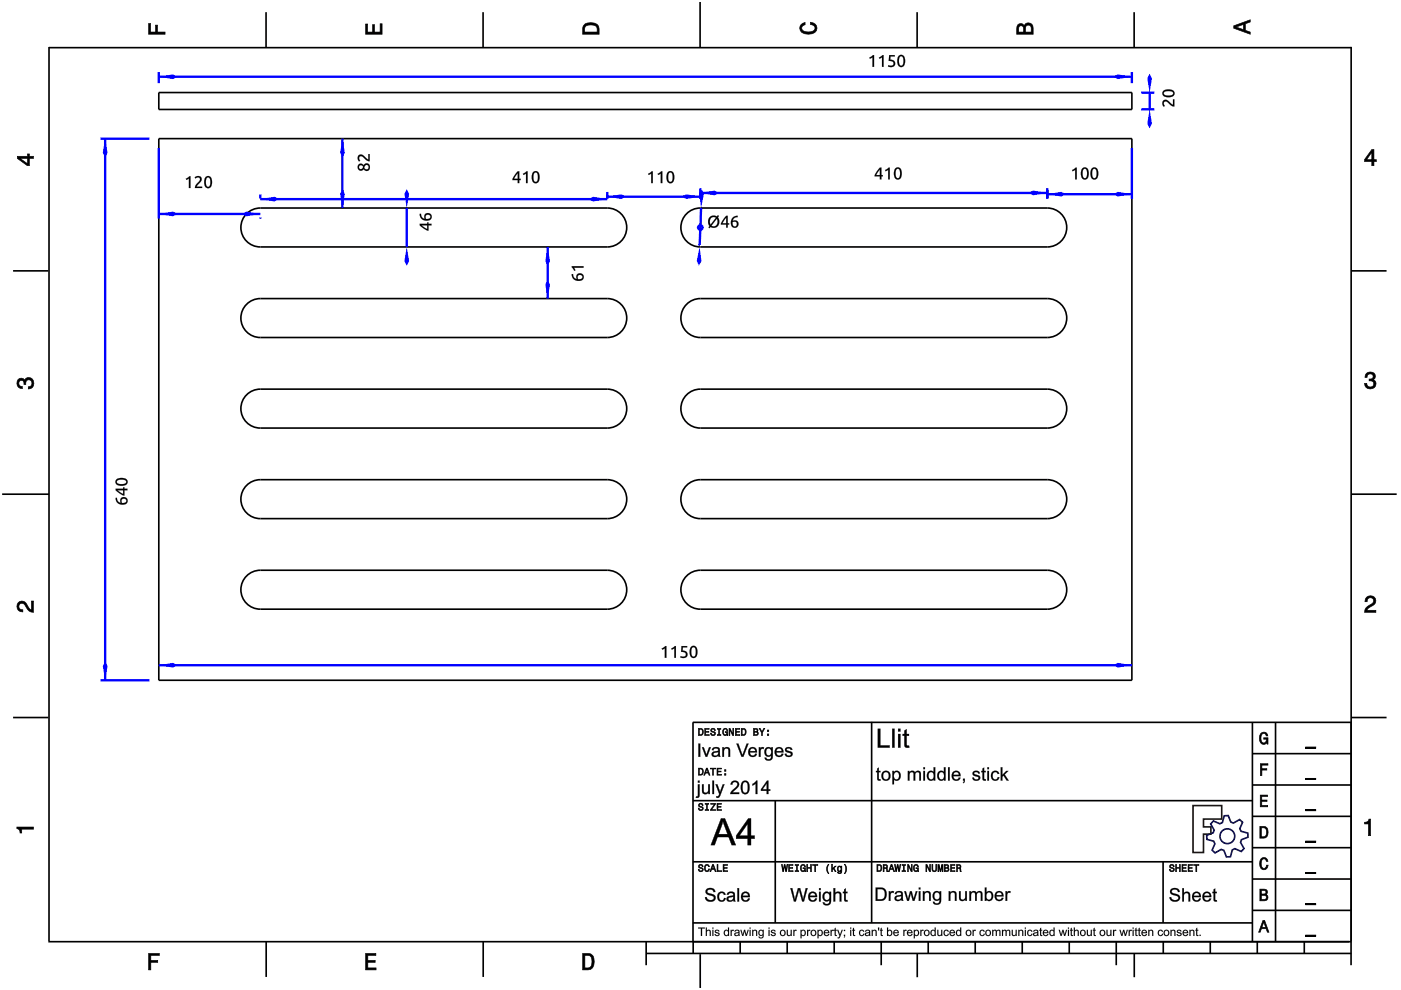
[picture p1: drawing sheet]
<svg xmlns="http://www.w3.org/2000/svg" width="297mm" height="210mm" viewBox="0 0 297 210" stroke-linecap="round" stroke-linejoin="round" font-family="sans-serif">
<g fill="none" stroke="#000" stroke-width=".35">
<path d="M10.4 10v189.5M10.4 10.1h276.1M33.7 19.6h206.3v3.6h-206.3zM56.4 2.6v7.5M102.4 2.6v7.5M148.4 .4v9.7M194.4 2.6v7.5M240.5 2.6v7.5M286.5 9.9v189.6M33.7 29.4h206.3v114.8h-206.3zM2.8 57.4h7.4M52.5 45.1a4.1 4.1 0 0 1 2.7-1h73.6a4.1 4.1 0 0 1 4.1 4.1 4.1 4.1 0 0 1-4.1 4.2h-73.6a4.1 4.1 0 0 1-3.9-2.8 4.1 4.1 0 0 1 1.2-4.5z"/>
<path d="M145.8 45.1a4.1 4.1 0 0 1 2.7-1h73.5a4.1 4.1 0 0 1 4.2 4.1 4.1 4.1 0 0 1-4.2 4.2h-73.5a4.1 4.1 0 0 1-3.9-2.8 4.1 4.1 0 0 1 1.2-4.5zM286.5 57.4h7.5M52.5 64.3a4.1 4.1 0 0 1 2.7-1h73.6a4.1 4.1 0 0 1 4.1 4.1 4.1 4.1 0 0 1-4.1 4.2h-73.6a4.1 4.1 0 0 1-3.9-2.8 4.1 4.1 0 0 1 1.2-4.5zM145.8 64.3a4.1 4.1 0 0 1 2.7-1h73.5a4.1 4.1 0 0 1 4.2 4.1 4.1 4.1 0 0 1-4.2 4.2h-73.5a4.1 4.1 0 0 1-3.9-2.8 4.1 4.1 0 0 1 1.2-4.5zM52.5 83.5a4.1 4.1 0 0 1 2.7-1h73.6a4.1 4.1 0 0 1 4.1 4.1 4.1 4.1 0 0 1-4.1 4.2h-73.6a4.1 4.1 0 0 1-3.9-2.8 4.1 4.1 0 0 1 1.2-4.5zM145.8 83.5a4.1 4.1 0 0 1 2.7-1h73.5a4.1 4.1 0 0 1 4.2 4.1 4.1 4.1 0 0 1-4.2 4.2h-73.5a4.1 4.1 0 0 1-3.9-2.8 4.1 4.1 0 0 1 1.2-4.5zM.5 104.8h9.9M52.5 102.7a4.1 4.1 0 0 1 2.7-1h73.6a4.1 4.1 0 0 1 4.1 4.1 4.1 4.1 0 0 1-4.1 4.2h-73.6a4.1 4.1 0 0 1-3.9-2.8 4.1 4.1 0 0 1 1.2-4.5zM145.8 102.7a4.1 4.1 0 0 1 2.7-1h73.5a4.1 4.1 0 0 1 4.2 4.1 4.1 4.1 0 0 1-4.2 4.2h-73.5a4.1 4.1 0 0 1-3.9-2.8 4.1 4.1 0 0 1 1.2-4.5zM286.5 104.8h9.6M52.5 121.9a4.1 4.1 0 0 1 2.7-1h73.6a4.1 4.1 0 0 1 4.1 4.1 4.1 4.1 0 0 1-4.1 4.2h-73.6a4.1 4.1 0 0 1-3.9-2.8 4.1 4.1 0 0 1 1.2-4.5zM145.8 121.9a4.1 4.1 0 0 1 2.7-1h73.5a4.1 4.1 0 0 1 4.2 4.1 4.1 4.1 0 0 1-4.2 4.2h-73.5a4.1 4.1 0 0 1-3.9-2.8 4.1 4.1 0 0 1 1.2-4.5z"/>
<path d="M2.8 152.1h7.4M286.5 152.1h7.5M10.2 199.7h275.8M56.4 199.7v7.4M102.4 199.7v7.4M137 199.7v4.9M147 199.7v2.5M156.9 199.7v2.5M166.9 199.7v2.5M176.9 199.7v2.5M186.8 199.7v4.9M196.8 199.7v2.5"/>
<path d="M206.8 199.7v2.5M216.7 199.7v2.5M226.7 199.7v2.5M236.7 199.7v4.9M246.6 199.7v2.5M256.6 199.7v2.5M266.6 199.7v2.5M276.5 199.7v2.5M286.5 199.7v4.9M137 202.2h149.5M148.5 202.3v7.2M194.5 202.1v5.1"/>
<path d="M240.5 202.1v5.1"/>
</g>
<g fill="#000">
<path d="M31.5 5h.4v1.8h1.1v-1.5h.4v1.5h1.6v.5h-3.5z" fill-rule="evenodd"/>
<path d="M77.5 5.1h.4v1.7h1.1v-1.6h.4v1.6h1.2v-1.8h.4v2.3h-3.5z" fill-rule="evenodd"/>
<path d="M124 5.1a2.18 2.18 0 0 0-.5 2.2h3.5v-1.2a1.42 1.42 0 0 0-1.7-1.3zM124.3 5.5a2.13 2.13 0 0 1 2.2 .3l.1 1h-2.6v-1z" fill-rule="evenodd"/>
<path d="M169.9 5.2l.8-.4v.4a.7 .7 0 0 0-.7 .6 .7 .7 0 0 0 .3 .8 1.69 1.69 0 0 0 2.5-.6 .9 .9 0 0 0-1-.8v-.5a1.24 1.24 0 0 1 1.4 1.1 1.24 1.24 0 0 1-1 1.4 2.22 2.22 0 0 1-2.5-.7l-.2-.5z" fill-rule="evenodd"/>
<path d="M215.8 5.3l-.2 .7v1.3h3.5v-1.4a.98 .98 0 0 0-.8-1 .98 .98 0 0 0-1.1 .6 .83 .83 0 0 0-1.4-.2zM216.1 5.6a.54 .54 0 0 1 .6-.1 .54 .54 0 0 1 .3 .6v.7h-1zM217.6 5.5a.62 .62 0 0 1 .7-.1 .62 .62 0 0 1 .3 .6v.8h-1.2z" fill-rule="evenodd"/>
<path d="M261.6 5.5v.5l3.5 1.3v-.5l-1.1-.4v-1.4l1.1-.3v-.5zM262.1 5.7l1.5-.5v1.1z" fill-rule="evenodd"/>
<path d="M3.7 33.1v.5l2.1 1.5h.4v-1.5h.9v-.5h-.9v-.5h-.4v.5zM4.3 33.6h1.5v1.1z" fill-rule="evenodd"/>
<path d="M290.8 31.7l-1.5 2.1v.5h1.5v.8h.5v-.8h.5v-.4h-.5v-2.2zM290.8 32.3v1.6h-1.1z" fill-rule="evenodd"/>
<path d="M3.8 80.5a.85 .85 0 0 1 1.4 .1 1.05 1.05 0 0 1 1.3-.5 1.05 1.05 0 0 1 .7 1.2 1.1 1.1 0 0 1-1.2 1.2v-.5a.71 .71 0 0 0 .8-1 .71 .71 0 0 0-1.3 0v.5h-.4a.61 .61 0 0 0-.3-.8 .61 .61 0 0 0-.8 .3 .61 .61 0 0 0 .2 .8l.5 .1v.5a1.15 1.15 0 0 1-1.1-.7 1.15 1.15 0 0 1 .2-1.2z" fill-rule="evenodd"/>
<path d="M289.7 79.2a1.07 1.07 0 0 1 1.3-.2 1.07 1.07 0 0 1 .5 1.2l-.3 .3a1.05 1.05 0 0 1 .5 1.3 1.05 1.05 0 0 1-1.2 .7 1.1 1.1 0 0 1-1.2-1.2h.5a.71 .71 0 0 0 1 .7 .71 .71 0 0 0 0-1.2h-.5v-.4a.61 .61 0 0 0 .8-.3 .61 .61 0 0 0-.3-.8 .61 .61 0 0 0-.8 .2l-.2 .5h-.4z" fill-rule="evenodd"/>
<path d="M3.9 127.8a1.21 1.21 0 0 1 2 .7l.3 .5 .5 .3v-1.9h.4v2.4a1.8 1.8 0 0 1-1.7-1.4 .71 .71 0 0 0-.9-.5 .71 .71 0 0 0-.5 .9 .71 .71 0 0 0 .8 .5v.4a1.18 1.18 0 0 1-1.1-.6 1.18 1.18 0 0 1 .2-1.3z" fill-rule="evenodd"/>
<path d="M289.7 126.6a1.17 1.17 0 0 1 1.9 .3 1.17 1.17 0 0 1-.9 1.7l-.6 .4-.3 .4h1.9v.4h-2.4a1.8 1.8 0 0 1 1.4-1.7 .71 .71 0 0 0 .5-.9 .71 .71 0 0 0-.8-.5 .71 .71 0 0 0-.5 .9h-.5z" fill-rule="evenodd"/>
<path d="M3.6 175.3h3.5v.5h-2.5v.8h-.3a.77 .77 0 0 0-.7-.9z" fill-rule="evenodd"/>
<path d="M289.3 174.3a.77 .77 0 0 0 .9-.6h.4v3.5h-.5v-2.5h-.8z" fill-rule="evenodd"/>
</g>
<g fill="#000">
<path d="M31.5 5v2.3h3.5v-.5l-1.7 .1 .1-1.6h-.4v1.6h-1.1v-1.9zM31.4 4.9h.6l-.1 1.9h1.1l-.1-1.5h.6l-.1 1.5 1.7-.1v.6h-3.7z"/>
<path d="M77.5 5.1v2.2h3.5v-2.3h-.4l.1 1.9h-1.4v-1.7h-.3l.1 1.7h-1.2v-1.8zM77.5 5h.5l-.1 1.8h1.1l-.1-1.6h.6l-.1 1.6h1.2l-.1-1.8h.6v2.3h-3.6z"/>
<path d="M124 5.1l-.4 .7-.1 1.5h3.5l-.1-1.7-.3-.5-1.3-.3zM123.9 5.1l.6-.3 .8-.1 .7 .1 .6 .3 .4 .4 .1 1.8h-3.6v-1.5zM124.2 5.4l1.1-.2 1 .2 .3 .3 .1 1.2h-2.8l.1-1.2zM124.3 5.5l-.3 .3v1h2.6l-.1-1-.2-.3-1-.2z"/>
<path d="M169.9 5.2l-.4 .8 .2 .5 .3 .4 .6 .3h1.6l.6-.3 .3-.4 .1-.5-.1-.5-.7-.6-.6-.2v.5l.8 .2 .3 .6-.1 .3-.8 .5h-1.2l-.5-.2-.3-.3v-.6l.4-.4 .3-.1v-.4zM169.8 5.1l1-.4v.6l-.4 .1-.4 .3 .1 .6 .7 .4h1.2l.4-.1 .4-.6-.2-.5-.8-.3v-.6l.7 .2 .7 .7 .1 .5-.1 .5-.4 .5-.6 .2h-1.6l-.6-.2-.4-.5-.1-.5z"/>
<path d="M215.8 5.3l-.2 .7v1.3h3.5l-.1-1.8-.6-.6-.4-.1-.5 .2-.3 .6-.5-.6-.6 .1zM215.7 5.2l.3-.2h.7l.5 .5v-.3l.5-.4 .8 .1 .5 .6 .1 1.8h-3.6v-1.3zM216 5.6l.5-.2 .4 .2 .2 1.3h-1.2zM216.1 5.6l-.1 1.2h1l-.1-1.2-.4-.1zM217.5 5.5l.5-.2 .5 .1 .2 1.5h-1.3zM217.6 5.5l-.2 1.3h1.2l-.1-1.3-.5-.2z"/>
<path d="M261.6 5.5v.5l3.5 1.3v-.5l-1.1-.3v-1.5l1.1-.3v-.5zM261.5 5.4l3.6-1.3v.6l-1.1 .3v1.4l1.1 .4v.6l-3.6-1.4zM261.9 5.7l1.8-.6v1.3zM262.1 5.7l1.5 .6v-1.1l-1.5 .6z"/>
<path d="M3.7 33.1v.5l2.1 1.5h.4v-1.6l.9 .1v-.5l-.9 .1v-.6h-.4l.1 .6zM3.6 33.1h2.2v-.5h.5l-.1 .5h1v.6l-1-.1 .1 1.6h-.5l-2.2-1.6zM4.1 33.5h1.8v1.3zM4.3 33.5l1.5 1.2v-1.1l-1.5 .1z"/>
<path d="M290.8 31.7l-1.5 2.1v.5l1.6-.1-.1 .9h.5l-.1-.9 .6 .1v-.4h-.6l.1-2.2zM290.8 31.6h.6l-.1 2.3 .6-.1v.5h-.6l.1 .9h-.6v-.9h-1.5v-.5zM290.9 32.1v1.8h-1.3zM290.8 32.3h.1l-1.1 1.6-.1-.1 1.1 .1z"/>
<path d="M3.8 80.5l-.2 .8 .1 .4 .5 .6 .5 .1v-.5l-.6-.1-.2-.5 .2-.5 .4-.2 .5 .2 .1 .7h.4l-.1-.6 .4-.4h.6l.2 .2 .2 .2v.7l-.4 .4h-.4v.5l.5-.1 .6-.6v-1l-.6-.7h-.7l-.4 .3-.2 .3-.2-.4-.5-.1zM3.8 80.4l.7-.3 .5 .1 .2 .4 .1-.3 .5-.3 .8 .1 .6 .6v1.1l-.7 .7h-.6v-.5h.4l.4-.4-.1-.9-.8-.1-.3 .4v.6h-.5v-.8l-.5-.1-.4 .1-.1 .5 .2 .5 .6 .1v.6l-.6-.1-.6-.6-.1-.5z"/>
<path d="M289.7 79.2l-.3 .8h.4v-.3l.4-.4 .8 .1 .2 .7-.4 .3h-.5v.4l.8 .1 .2 .5-.2 .5-.2 .2h-.7l-.3-.2-.1-.6h-.5l.1 .5 .6 .6h1l.4-.2 .4-.8-.2-.6-.5-.3 .4-.3v-.8l-.5-.5h-.5zM289.7 79.1l.8-.3 .9 .3 .2 .3v.9l-.4 .2 .5 .3 .1 .6-.3 .8-.5 .3h-1l-.7-.7v-.6h.5l.2 .7 .5 .2 .6-.2 .2-.5-.2-.5-.6-.2-.3 .1v-.5h.6l.3-.2-.1-.7-.8-.1-.3 .4v.4h-.6l.1-.6z"/>
<path d="M3.9 127.8l-.3 .8 .3 .8 .9 .3v-.4l-.6-.1-.3-.6 .2-.5 .5-.3 .7 .4 .9 1.4 .9 .2v-2.4h-.4v2l-.5-.3-.9-1.5-.7-.2zM3.8 127.7l.8-.3 .7 .2 .9 1.4 .5 .3-.1-1.9h.6v2.5l-1.1-.3-.9-1.4-.6-.3-.4 .2-.2 .5 .2 .5 .7 .1v.6l-.6-.1-.4-.2-.4-.9z"/>
<path d="M289.7 126.6l-.3 1h.5l.1-.7 .5-.2 .6 .2 .2 .4-.3 .7-1.4 .9-.3 .9h2.4v-.4l-2 .1 .4-.6 1.2-.7 .4-.8-.1-.5-.6-.5h-.9zM289.7 126.6l.9-.4 .8 .4 .3 .3 .1 .5-.2 .6-1.5 1-.3 .4 2-.1v.6h-2.5l.2-1 1.4-1 .3-.6-.2-.4-.5-.2-.5 .2-.1 .7h-.6l.1-.6z"/>
<path d="M3.6 175.3v.4l.5 .2 .2 .7h.3l-.1-.9 2.6 .1v-.5zM3.5 175.3h3.7v.6l-2.6-.1 .1 .9h-.5l-.1-.7-.6-.3z"/>
<path d="M289.3 174.3v.4l.9-.1-.1 2.6h.5v-3.5h-.4l-.2 .5zM289.3 174.3l.7-.1 .2-.6h.5v3.6h-.6v-2.5l-.8 .1z"/>
</g>
<path d="M33.7 141h206.3" fill="none" stroke="#00f" stroke-width=".5"/>
<g fill="#00f">
<path d="M33.7 141l3-.5 1 .5-1 .5z"/>
<path d="M236 141l1-.5 3 .5-3 .5z"/>
</g>
<g fill="#000">
<path d="M140.3 137.5l.7-.5h.3v2.5h-.4l.1-2-.6 .3zM140.3 137.5l.1 .2 .6-.3v2.1h.3v-2.5h-.3zM142.3 137.5l.8-.5h.2v2.5h-.3v-2l-.6 .3zM142.3 137.5l.1 .2 .6-.3v2.1h.3v-2.5h-.2zM144.5 137h1.2v.3h-.9l-.1 .6a.86 .86 0 0 1 1.1 1.1 .86 .86 0 0 1-1.4 .5l-.2-.1 .1-.3 .2 .1a.56 .56 0 0 0 .9-.4 .56 .56 0 0 0-.8-.6h-.2zM144.5 137l-.1 1.2a.71 .71 0 0 1 1 .8 .79 .79 0 0 1-1.1 .1l-.1 .3a1.16 1.16 0 0 0 1.5-.5 .85 .85 0 0 0-1-.9l.1-.8 .9 .1v-.3zM146.6 137.1a.92 .92 0 0 1 1.1 .1 .92 .92 0 0 1 .2 1 .95 .95 0 0 1-.3 1 .95 .95 0 0 1-1 .2 1.92 1.92 0 0 1 0-2.3zM146.6 137.1a1.74 1.74 0 0 0 .2 2.4 .96 .96 0 0 0 1.1-1.3 .92 .92 0 0 0-.3-1 .92 .92 0 0 0-1-.1zM146.8 137.3l-.2 .7a.8 .8 0 0 0 .6 1.2 1.54 1.54 0 0 0 0-1.9zM146.8 137.3a.55 .55 0 0 1 .6 .1 .55 .55 0 0 1 .1 .6 .82 .82 0 0 1-.6 1.2 1.62 1.62 0 0 1-.1-1.9z"/>
<path d="M140.3 137.5l.7-.5h.3v2.5h-.3v-2.1l-.6 .3zM142.3 137.5l.8-.5h.2v2.5h-.3v-2.1l-.6 .3zM144.5 137h1.2v.3h-.9l-.1 .6a.85 .85 0 0 1 1 1.1 .85 .85 0 0 1-1.4 .4v-.3l.2 .1a.58 .58 0 0 0 .9-.4 .58 .58 0 0 0-.8-.6h-.2zM146.6 137.1a.91 .91 0 0 1 1.1 .1 .91 .91 0 0 1 .2 1 .93 .93 0 0 1-.3 1 .93 .93 0 0 1-1 .2 1.9 1.9 0 0 1 0-2.3zM146.8 137.3l-.2 .7a.81 .81 0 0 0 .6 1.2 1.54 1.54 0 0 0 0-2z"/>
</g>
<path d="M21.3 29.4h10.4M22.3 29.4v114.8M21.3 144.2h10.4" fill="none" stroke="#00f" stroke-width=".5"/>
<g fill="#00f">
<path d="M22.3 29.4l.5 3-.5 1-.5-1z"/>
<path d="M22.3 140.2l.5 1-.5 3-.5-3z"/>
</g>
<g fill="#000">
<path d="M24.5 105.6l.3-.1a.96 .96 0 0 0 .8 1.1 .8 .8 0 0 1 .3-1.1 .8 .8 0 0 1 1.1 .5 .8 .8 0 0 1-.7 1 1.41 1.41 0 0 1-1.8-1.4zM25.9 105.8a.52 .52 0 0 0 0 .8 .52 .52 0 0 0 .7 0 .52 .52 0 0 0 .1-.7l-.4-.2zM24.5 103.6h1.6v-.3h.3v.3h.6v.3h-.6v1.2h-.2l-1.4-.9-.3-.3zM24.9 103.9l1.2 .8v-.8zM24.6 101.7a1.75 1.75 0 0 1 2.4 .2 .98 .98 0 0 1-1.2 1.1 .93 .93 0 0 1-1-.3 .93 .93 0 0 1-.2-1zM24.8 101.9a.53 .53 0 0 0 .2 .7 .53 .53 0 0 0 .6 0 .81 .81 0 0 0 1.2-.6 1.61 1.61 0 0 0-2-.1z"/>
<path d="M24.5 105.6l.3-.1a.97 .97 0 0 0 .8 1.1 .81 .81 0 0 1 .4-1.2 .81 .81 0 0 1 1.1 .6 .81 .81 0 0 1-.8 1 1.41 1.41 0 0 1-1.8-1.4zM24.5 105.6a1.37 1.37 0 0 0 1 1.3 1.37 1.37 0 0 0 1.5-.5 .79 .79 0 0 0-.9-1 .79 .79 0 0 0-.5 1.2 .95 .95 0 0 1-.8-1.1zM25.9 105.9v.7a.53 .53 0 0 0 .7-.1 .53 .53 0 0 0-.1-.7zM25.7 106.2a.55 .55 0 0 1 1.1 0 .55 .55 0 0 1-1.1 0zM24.5 103.6h1.6v-.3h.3v.3h.6v.4l-.6-.1v1.2l-1.2-.6a.96 .96 0 0 1-.7-.9zM24.5 103.6v.3l1.7 1.2h.2v-1.2h.6v-.3h-.6v-.3h-.3v.3zM24.9 103.9l1.2 .8v-.8zM24.9 103.9h1.2v.9zM24.6 101.7a1.76 1.76 0 0 1 2.4 .2 1 1 0 0 1-1.2 1.1 .95 .95 0 0 1-1-.2 .95 .95 0 0 1-.2-1.1zM24.6 101.7a.82 .82 0 0 0 0 .9 .82 .82 0 0 0 .9 .4 1.11 1.11 0 0 0 1.5-1.1 1.69 1.69 0 0 0-2.4-.2zM24.9 102a.52 .52 0 0 0 .1 .5 .52 .52 0 0 0 .6 .1 .8 .8 0 0 0 1.1-.6 1.6 1.6 0 0 0-1.8 0zM24.8 101.9l.8-.2a.82 .82 0 0 1 1.2 .6 1.55 1.55 0 0 1-2 0z"/>
</g>
<path d="M72.6 29.4v14.7" fill="none" stroke="#00f" stroke-width=".5"/>
<g fill="#00f">
<path d="M72.6 29.4l.5 3-.5 1-.5-1z"/>
<path d="M72.6 40.1l.5 1-.5 3-.5-3z"/>
</g>
<g fill="#000">
<path d="M76.1 34.9l.5-.2 .5 .4a.77 .77 0 0 1 1.3 0 .77 .77 0 0 1-.7 1.2l-.6-.5a.73 .73 0 0 1-1.1 .2 .73 .73 0 0 1 .1-1.1zM77.2 35.5a.5 .5 0 0 0 1 0 .5 .5 0 0 0-1 0zM76.1 35.4a.42 .42 0 0 0 .8 0 .42 .42 0 0 0-.8 0zM76 33a1.39 1.39 0 0 1 1.8 .6l.3 .2v-1.1h.3v1.5a2.75 2.75 0 0 1-1.7-1.1 .5 .5 0 0 0-.6 .3 .5 .5 0 0 0 .3 .7l-.3 .1-.1-.1a.98 .98 0 0 1 0-1.1z"/>
<path d="M76 34.8l.6-.1 .5 .4a.76 .76 0 0 1 1.1-.4 .76 .76 0 0 1 .2 1.1 .69 .69 0 0 1-.7 .5 .69 .69 0 0 1-.6-.5 .71 .71 0 0 1-.9 .3 .71 .71 0 0 1-.4-.8zM76.1 34.9a.71 .71 0 0 0-.1 1.1 .71 .71 0 0 0 1.1-.2 .73 .73 0 0 0 1 .3 .73 .73 0 0 0 .3-1l-.3-.3-.4-.2-.4 .2-.2 .3-.5-.4zM77.3 35.5a.45 .45 0 0 0 .9 0 .45 .45 0 0 0-.9 0zM77.2 35.5a.5 .5 0 0 1 1 0 .5 .5 0 0 1-1 0zM76.1 35.4a.4 .4 0 0 0 .8 0 .4 .4 0 0 0-.8 0zM76.1 35.4a.44 .44 0 0 1 .8 0 .44 .44 0 0 1-.8 0zM76 32.9a1.41 1.41 0 0 1 1.8 .7l.3 .2v-1.1h.3v1.5a1.6 1.6 0 0 1-1.4-.9 .48 .48 0 0 0-.8 0 .48 .48 0 0 0 .2 .8l-.3 .2-.1-.2a1 1 0 0 1 0-1.2zM76 33a1.03 1.03 0 0 0 .1 1.2l.3-.1a.55 .55 0 0 1-.1-1 .55 .55 0 0 1 .9 .4l.6 .5 .6 .2v-1.5h-.3v1.1l-.9-.6a.84 .84 0 0 0-1.2-.2z"/>
</g>
<path d="M86.2 44.1v8.3" fill="none" stroke="#00f" stroke-width=".5"/>
<g fill="#00f">
<path d="M86.2 40.1l.5 1-.5 3-.5-3z"/>
<path d="M86.2 52.4l.5 2.9-.5 1-.5-1z"/>
</g>
<g fill="#000">
<path d="M89 47.4l1.6 .1v-.4h.3l-.1 .4 .7-.1v.4h-.7l.1 1.1-1.2-.5a.96 .96 0 0 1-.7-1zM89 47.5v.3l1.6 1.1h.2v-1.1h.7v-.3h-.7v-.3h-.2v.3zM89.4 47.8l1.2 .8v-.8zM89.3 47.8h1.3v.8zM89 45.3h.3a.97 .97 0 0 0 .8 1.1 .81 .81 0 0 1 .3-1.2 .81 .81 0 0 1 1.1 .6 .81 .81 0 0 1-.7 1 1.41 1.41 0 0 1-1.8-1.5zM89 45.4a1.37 1.37 0 0 0 .9 1.3 1.37 1.37 0 0 0 1.6-.5 .79 .79 0 0 0-.9-1 .79 .79 0 0 0-.5 1.2 .95 .95 0 0 1-.8-1.1zM90.4 45.6l-.1 .8a.53 .53 0 0 0 .7-.1 .53 .53 0 0 0 0-.7zM90.2 46a.55 .55 0 0 1 1.1 0 .55 .55 0 0 1-1.1 0z"/>
<path d="M89 47.5h1.6v-.3h.2v.3h.7v.3h-.7v1.1h-.2l-1.4-.9-.2-.2zM89.4 47.8l1.2 .8v-.8zM89 45.4l.3-.1a.96 .96 0 0 0 .8 1.1 .8 .8 0 0 1 .3-1.2 .8 .8 0 0 1 1.1 .6 .8 .8 0 0 1-.7 1 1.41 1.41 0 0 1-1.8-1.4zM90.4 45.6a.52 .52 0 0 0 0 .7 .52 .52 0 0 0 .7 .1 .52 .52 0 0 0 0-.7l-.4-.2z"/>
</g>
<path d="M128.8 40.7v1.4M128.8 41.7h19.7M148.5 40.7v1.4" fill="none" stroke="#00f" stroke-width=".5"/>
<g fill="#00f">
<path d="M144.5 41.7l1-.5 3 .5-3 .5z"/>
<path d="M128.8 41.7l2.9-.5 1 .5-1 .5z"/>
</g>
<g fill="#000">
<path d="M137.4 36.8l.8-.5h.2v2.5h-.3v-2l-.6 .3zM137.4 36.8l.1 .3 .6-.4v2.1h.3v-2.5h-.2zM139.4 36.8l.8-.5h.2v2.5h-.3v-2l-.6 .3zM139.4 36.8l.1 .3 .6-.4v2.1h.3v-2.5h-.2zM141.7 36.4a.92 .92 0 0 1 1.1 .1 .92 .92 0 0 1 .2 1.1 .95 .95 0 0 1-.3 1 .95 .95 0 0 1-1 .1 1.92 1.92 0 0 1 0-2.3zM141.7 36.4a1.74 1.74 0 0 0 .2 2.4 .96 .96 0 0 0 1.1-1.2 .92 .92 0 0 0-.3-1 .92 .92 0 0 0-1-.2zM141.9 36.7l-.2 .7a.8 .8 0 0 0 .6 1.1 1.54 1.54 0 0 0 0-1.9zM141.9 36.6a.55 .55 0 0 1 .6 .1 .55 .55 0 0 1 .1 .7 .82 .82 0 0 1-.6 1.2 1.62 1.62 0 0 1-.1-2z"/>
<path d="M137.4 36.8l.8-.5h.2v2.5h-.3v-2l-.6 .3zM139.4 36.8l.8-.5h.2v2.5h-.3v-2l-.6 .3zM141.7 36.4a.91 .91 0 0 1 1 .1 .91 .91 0 0 1 .3 1.1 .93 .93 0 0 1-.3 1 .93 .93 0 0 1-1 .1 1.9 1.9 0 0 1 0-2.3zM141.9 36.6l-.2 .8a.81 .81 0 0 0 .6 1.2 1.54 1.54 0 0 0 0-2z"/>
</g>
<path d="M148.5 39.9v2.2M222 39.9v2.2M148.5 40.9h73.5" fill="none" stroke="#00f" stroke-width=".5"/>
<g fill="#00f">
<path d="M218.1 40.9l1-.5 2.9 .5-2.9 .5z"/>
<path d="M148.5 40.9l3-.5 1 .5-1 .5z"/>
</g>
<g fill="#000">
<path d="M186.5 35.5h.4v1.6h.3v.3h-.3v.6h-.4l.1-.6h-1.2l.3-.8zM186.6 35.5l-.9 1.2-.3 .7h1.2v.6h.3v-.6h.3v-.3h-.3v-1.6zM186.5 35.9l-.7 1.2h.8zM186.6 35.9v1.2h-.9zM187.6 36l.8-.5h.3v2.5h-.4v-2l-.5 .3zM187.7 36.1l.1 .2 .5-.3v2h.3v-2.5h-.2zM189.9 35.6a.92 .92 0 0 1 1.1 .1 .92 .92 0 0 1 .2 1.1 .95 .95 0 0 1-.3 1 .95 .95 0 0 1-1 .1 1.92 1.92 0 0 1 0-2.3zM189.9 35.6a1.74 1.74 0 0 0 .2 2.4 .96 .96 0 0 0 1.1-1.2 .92 .92 0 0 0-.3-1 .92 .92 0 0 0-1-.2zM190.1 35.9l-.2 .7a.8 .8 0 0 0 .6 1.1 1.54 1.54 0 0 0 0-1.9zM190.1 35.8a.55 .55 0 0 1 .6 .1 .55 .55 0 0 1 .2 .7 .82 .82 0 0 1-.7 1.2 1.62 1.62 0 0 1-.1-2z"/>
<path d="M186.6 35.5h.3v1.6h.3v.3h-.3v.6h-.3v-.6h-1.2l.3-.7zM186.6 35.9l-.8 1.2h.8zM187.7 36.1l.7-.6h.2v2.5h-.3v-2l-.5 .3zM189.9 35.6a.91 .91 0 0 1 1.1 .1 .91 .91 0 0 1 .2 1.1 .93 .93 0 0 1-.3 1 .93 .93 0 0 1-1 .1 1.9 1.9 0 0 1 0-2.3zM190.1 35.9l-.2 .7a.81 .81 0 0 0 .6 1.2 1.54 1.54 0 0 0 0-2z"/>
</g>
<path d="M240 31.4v10.8M222 40.2v1.9M222 41.2h18" fill="none" stroke="#00f" stroke-width=".5"/>
<g fill="#00f">
<path d="M236 41.2l1-.5 3 .5-3 .5z"/>
<path d="M222 41.2l3-.5 1 .5-1 .5z"/>
</g>
<g fill="#000">
<path d="M227.3 36l.7-.5h.3v2.5h-.4l.1-2-.6 .3zM227.3 36.1l.1 .2 .6-.3v2h.3v-2.5h-.2zM229.5 35.6a.92 .92 0 0 1 1.1 .1 .92 .92 0 0 1 .3 1.1 .95 .95 0 0 1-.3 1 .95 .95 0 0 1-1.1 .1 1.92 1.92 0 0 1 0-2.3zM229.6 35.6a1.74 1.74 0 0 0 .2 2.4 .96 .96 0 0 0 1-1.2 .92 .92 0 0 0-.2-1 .92 .92 0 0 0-1-.2zM229.8 35.9l-.3 .7a.8 .8 0 0 0 .6 1.1 1.54 1.54 0 0 0 0-1.9zM229.8 35.8a.55 .55 0 0 1 .6 .1 .55 .55 0 0 1 .1 .7 .82 .82 0 0 1-.6 1.2 1.62 1.62 0 0 1-.1-2zM231.6 35.6a.92 .92 0 0 1 1 .1 .92 .92 0 0 1 .3 1.1 .95 .95 0 0 1-.3 1 .95 .95 0 0 1-1 .1 1.92 1.92 0 0 1 0-2.3zM231.6 35.6a1.74 1.74 0 0 0 .2 2.4 .96 .96 0 0 0 1-1.2 .92 .92 0 0 0-.2-1 .92 .92 0 0 0-1-.2zM231.8 35.9l-.2 .7a.8 .8 0 0 0 .5 1.1 1.54 1.54 0 0 0 0-1.9zM231.8 35.8a.55 .55 0 0 1 .6 .1 .55 .55 0 0 1 .1 .7 .82 .82 0 0 1-.6 1.2 1.62 1.62 0 0 1-.1-2z"/>
<path d="M227.3 36.1l.8-.6h.2v2.5h-.3v-2l-.6 .3zM229.6 35.6a.91 .91 0 0 1 1 .1 .91 .91 0 0 1 .2 1.1 .93 .93 0 0 1-.2 1 .93 .93 0 0 1-1 .1 1.9 1.9 0 0 1 0-2.3zM229.8 35.9l-.3 .7a.81 .81 0 0 0 .6 1.2 1.54 1.54 0 0 0 0-2zM231.6 35.6a.91 .91 0 0 1 1 .1 .91 .91 0 0 1 .3 1.1 .93 .93 0 0 1-.3 1 .93 .93 0 0 1-1 .1 1.9 1.9 0 0 1 0-2.3zM231.8 35.9l-.2 .7a.81 .81 0 0 0 .6 1.2 1.54 1.54 0 0 0 0-2z"/>
</g>
<path d="M33.7 31.4v15M33.7 45.4h21.5M55.2 46.1v.3" fill="none" stroke="#00f" stroke-width=".5"/>
<g fill="#00f">
<path d="M33.7 45.4l3-.5 1 .5-1 .5z"/>
<path d="M51.2 45.4l1-.5 3 .5-3 .5z"/>
</g>
<g fill="#000">
<path d="M39.4 37.9l.7-.5h.3v2.5h-.4l.1-2-.6 .3zM39.4 37.9l.1 .2 .6-.3v2.1h.3v-2.5h-.2zM41.3 37.6a.84 .84 0 0 1 1.3 0 .84 .84 0 0 1-.3 1.2l-.6 .8h1.2v.3h-1.6a1.61 1.61 0 0 1 .9-1.4 .48 .48 0 0 0 0-.8 .48 .48 0 0 0-.7 .2zM41.3 37.6l.2 .3a.55 .55 0 0 1 .9-.1 .55 .55 0 0 1-.3 .9l-.6 .6-.2 .6h1.5v-.3h-1.1l.6-.8a.81 .81 0 0 0 .3-1.2 .81 .81 0 0 0-1.3 0zM43.7 37.5a.92 .92 0 0 1 1 .1 .92 .92 0 0 1 .3 1 .95 .95 0 0 1-.3 1 .95 .95 0 0 1-1 .2 1.92 1.92 0 0 1 0-2.3zM43.7 37.5a1.74 1.74 0 0 0 .2 2.4 .96 .96 0 0 0 1-1.3 .92 .92 0 0 0-.2-1 .92 .92 0 0 0-1-.1zM43.9 37.7l-.2 .7a.8 .8 0 0 0 .5 1.2 1.54 1.54 0 0 0 0-2zM43.9 37.7a.55 .55 0 0 1 .6 .1 .55 .55 0 0 1 .1 .6 .82 .82 0 0 1-.6 1.2 1.62 1.62 0 0 1-.1-1.9z"/>
<path d="M39.4 37.9l.8-.5h.2v2.5h-.3v-2.1l-.6 .3zM41.3 37.6a.82 .82 0 0 1 1.3 0 .82 .82 0 0 1-.3 1.2l-.6 .8h1.1v.3h-1.5a2.75 2.75 0 0 1 1.1-1.7 .5 .5 0 0 0-.3-.6 .5 .5 0 0 0-.6 .3zM43.7 37.5a.91 .91 0 0 1 1 .1 .91 .91 0 0 1 .3 1 .93 .93 0 0 1-.3 1 .93 .93 0 0 1-1 .2 1.9 1.9 0 0 1 0-2.3zM43.9 37.7l-.2 .7a.81 .81 0 0 0 .6 1.2 1.54 1.54 0 0 0 0-2z"/>
</g>
<path d="M55.2 41.2v.9M55.2 42.2h73.6M128.8 41.2v.9" fill="none" stroke="#00f" stroke-width=".5"/>
<g fill="#00f">
<path d="M124.8 42.2l1-.5 3 .5-3 .5z"/>
<path d="M55.2 42.2l3-.5 1 .5-1 .5z"/>
</g>
<g fill="#000">
<path d="M109.8 36.3h.3v1.6h.3v.3h-.3v.6h-.3v-.6h-1.2l.3-.8zM109.8 36.3l-.9 1.2-.2 .7h1.1v.6h.3v-.6h.3v-.3h-.3v-1.6zM109.8 36.7l-.8 1.2h.8zM109.8 36.7v1.2h-.8zM110.8 36.8l.8-.5h.3v2.5h-.4v-2l-.5 .3zM110.9 36.8l.1 .3 .5-.4v2.1h.4v-2.5h-.3zM113.1 36.4a.92 .92 0 0 1 1.1 .1 .92 .92 0 0 1 .2 1.1 .95 .95 0 0 1-.2 1 .95 .95 0 0 1-1.1 .1 1.92 1.92 0 0 1 0-2.3zM113.1 36.4a1.74 1.74 0 0 0 .2 2.4 .96 .96 0 0 0 1.1-1.2 .92 .92 0 0 0-.3-1 .92 .92 0 0 0-1-.2zM113.4 36.7l-.3 .7a.8 .8 0 0 0 .6 1.1 1.54 1.54 0 0 0 0-1.9zM113.3 36.6a.55 .55 0 0 1 .7 .1 .55 .55 0 0 1 .1 .7 .82 .82 0 0 1-.7 1.2 1.62 1.62 0 0 1-.1-2z"/>
<path d="M109.8 36.3h.3v1.6h.3v.3h-.3v.6h-.3v-.6h-1.1l.2-.8zM109.8 36.7l-.8 1.2h.8zM110.9 36.8l.7-.5h.3v2.5h-.4v-2l-.5 .3zM113.1 36.4a.91 .91 0 0 1 1.1 .1 .91 .91 0 0 1 .2 1.1 .93 .93 0 0 1-.3 1 .93 .93 0 0 1-1 .1 1.9 1.9 0 0 1 0-2.3zM113.3 36.6l-.2 .8a.81 .81 0 0 0 .6 1.2 1.54 1.54 0 0 0 0-2z"/>
</g>
<circle cx="148.5" cy="48.2" r=".25" fill="#00f"/>
<path d="M147.8 48.2a.73 .73 0 0 1 1.4 0 .73 .73 0 0 1-1.4 0zM148.2 48.2a.25 .25 0 0 0 .5 0 .25 .25 0 0 0-.5 0z" fill="#00f"/>
<path d="M148.6 44.1l-.3 7.8" fill="none" stroke="#00f" stroke-width=".5"/>
<g fill="#00f">
<path d="M148.3 52.4l.4 3-.5 .9-.5-1z"/>
<path d="M148.8 40.1l.5 1-.7 3-.3-3z"/>
</g>
<path d="M116.1 52.4v10.9M148.1 51.9h.2" fill="none" stroke="#00f" stroke-width=".5"/>
<g fill="#000">
<path d="M150.5 46a1.21 1.21 0 0 1 1.5-.1l.2-.3 .3 .2-.3 .3a1.3 1.3 0 0 1 .1 1.7 1.3 1.3 0 0 1-1.7 .3l-.2 .3-.2-.2 .2-.3a1.54 1.54 0 0 1 .1-1.9zM150.5 46a1.53 1.53 0 0 0 0 1.9l-.3 .3 .2 .2 .2-.3a1.28 1.28 0 0 0 1.7-.3 1.28 1.28 0 0 0-.1-1.7l.2-.3-.2-.2-.2 .3a1.22 1.22 0 0 0-1.5 .1zM150.7 46.3a1.39 1.39 0 0 0 0 1.3l1.1-1.4a.84 .84 0 0 0-1.1 .1zM150.7 46.3a.79 .79 0 0 1 1.1-.1l-1.1 1.5a1.35 1.35 0 0 1 0-1.4zM152 46.4l-1.2 1.5a.94 .94 0 0 0 1.2-.3 .94 .94 0 0 0 0-1.2zM152 46.3a.97 .97 0 0 1 0 1.3 .97 .97 0 0 1-1.2 .3zM154 45.8l.3-.1v1.6h.3v.3h-.3v.7h-.4l.1-.7h-1.2l.3-.7zM154 45.8l-.9 1.1-.2 .7h1.1v.6h.3v-.6h.3v-.3l-.3 .1v-1.6zM153.9 46.2l-.7 1.1h.8zM154 46.1v1.3h-.8zM155.3 46.1l.9-.4h.2v.3a.97 .97 0 0 0-1 .8h-.1a.81 .81 0 0 1 1.2 .4 .81 .81 0 0 1-.5 1.1 .81 .81 0 0 1-1-.7v-.8zM155.4 46.2a1.43 1.43 0 0 0 .2 2.1 .79 .79 0 0 0 1-.9 .79 .79 0 0 0-1.3-.5 .95 .95 0 0 1 1.1-.9v-.2zM155.3 47.1a.53 .53 0 0 0 .1 .7 .53 .53 0 0 0 .8 0 .54 .54 0 0 0-.2-.7 .54 .54 0 0 0-.7 0zM155.2 47.5a.55 .55 0 0 1 1.1 0 .55 .55 0 0 1-1.1 0z"/>
<path d="M150.5 46a1.23 1.23 0 0 1 1.5-.1l.2-.3 .2 .2-.2 .3a1.28 1.28 0 0 1 .1 1.7 1.28 1.28 0 0 1-1.7 .3l-.2 .3-.2-.2 .2-.3-.2-.4a1.54 1.54 0 0 1 .3-1.5zM150.7 46.3l-.2 .7 .2 .6 1.1-1.4-.7-.2zM152 46.4l-1.2 1.5a.95 .95 0 0 0 1.2-.3 .95 .95 0 0 0 0-1.2zM154 45.8h.3v1.5h.3v.3h-.3v.6h-.3v-.6h-1.1l.2-.7zM154 46.2l-.8 1.1h.8zM155.3 46.1l.9-.3h.2v.2a.95 .95 0 0 0-1.1 .8 .8 .8 0 0 1 1.2 .4 .8 .8 0 0 1-.5 1.1 .8 .8 0 0 1-1-.7v-.8zM155.3 47.1a.55 .55 0 0 0 .1 .7 .55 .55 0 0 0 .8 0 .55 .55 0 0 0-.2-.7 .55 .55 0 0 0-.7 0z"/>
</g>
<g fill="#00f">
<path d="M116.1 52.4l.5 2.9-.5 1-.5-1z"/>
<path d="M116.1 59.3l.5 1-.5 3-.5-3z"/>
</g>
<g fill="#000">
<path d="M121.2 58.1h.3a.96 .96 0 0 0 .8 1.1 .8 .8 0 0 1 .3-1.2 .8 .8 0 0 1 1.1 .5 .8 .8 0 0 1-.7 1 1.41 1.41 0 0 1-1.8-1.4zM122.6 58.4a.52 .52 0 0 0 0 .7 .52 .52 0 0 0 .7 .1 .52 .52 0 0 0 .1-.8l-.4-.1zM121.2 56.4h2.5v.4h-2l.3 .5-.3 .1-.5-.7z"/>
<path d="M121.2 58.1h.3a.97 .97 0 0 0 .8 1.1 .81 .81 0 0 1 .4-1.2 .81 .81 0 0 1 1.1 .6 .81 .81 0 0 1-.8 1 1.41 1.41 0 0 1-1.8-1.5zM121.2 58.1a1.37 1.37 0 0 0 1 1.4 1.37 1.37 0 0 0 1.5-.5 .79 .79 0 0 0-.9-1 .79 .79 0 0 0-.5 1.2 .95 .95 0 0 1-.8-1.1zM122.6 58.4v.8a.53 .53 0 0 0 .7-.1 .53 .53 0 0 0-.1-.7zM122.4 58.8a.55 .55 0 0 1 1.1 0 .55 .55 0 0 1-1.1 0zM121.2 56.4h2.5v.4h-2l.3 .5-.3 .2-.5-.8zM121.2 56.4v.3l.5 .7 .3-.1-.4-.5h2.1v-.4z"/>
</g>
<path d="M33.7 15.3v2.3M33.7 16.3h206.3M240 15.3v2.3" fill="none" stroke="#00f" stroke-width=".5"/>
<g fill="#00f">
<path d="M236 16.3l1-.5 3 .5-3 .5z"/>
<path d="M33.7 16.3l3-.5 1 .5-1 .5z"/>
</g>
<g fill="#000">
<path d="M184.3 12.2l.8-.5h.2v2.5h-.3v-2l-.6 .3zM184.3 12.2l.1 .3 .6-.4v2.1h.3v-2.5h-.2zM186.3 12.2l.8-.5h.3v2.5h-.4v-2l-.6 .3zM186.3 12.2l.2 .3 .5-.4v2.1h.3v-2.5h-.2zM188.5 11.7h1.2v.3h-.9v.6a.86 .86 0 0 1 1 1.1 .86 .86 0 0 1-1.4 .5l-.2-.1 .1-.3 .2 .1a.56 .56 0 0 0 .9-.4 .56 .56 0 0 0-.8-.6h-.2zM188.5 11.7l-.1 1.2a.71 .71 0 0 1 1 .8 .79 .79 0 0 1-1.1 .1v.3a1.16 1.16 0 0 0 1.5-.5 .85 .85 0 0 0-1.1-.9l.1-.7h.9v-.3zM190.6 11.8a.92 .92 0 0 1 1.1 .1 .92 .92 0 0 1 .2 1 .95 .95 0 0 1-.2 1 .95 .95 0 0 1-1.1 .2 1.92 1.92 0 0 1 0-2.3zM190.6 11.8a1.74 1.74 0 0 0 .2 2.4 .96 .96 0 0 0 1.1-1.3 .92 .92 0 0 0-.3-1 .92 .92 0 0 0-1-.1zM190.9 12l-.3 .7a.8 .8 0 0 0 .6 1.2 1.54 1.54 0 0 0 0-1.9zM190.8 12a.55 .55 0 0 1 .7 .1 .55 .55 0 0 1 .1 .6 .82 .82 0 0 1-.7 1.2 1.62 1.62 0 0 1-.1-1.9z"/>
<path d="M184.3 12.2l.8-.5h.2v2.5h-.3v-2.1l-.6 .4zM186.3 12.2l.8-.5h.2v2.5h-.3v-2.1l-.5 .4zM188.5 11.7h1.2v.3h-.9v.6a.85 .85 0 0 1 .9 1.1 .85 .85 0 0 1-1.3 .4l-.1-.3 .2 .1a.58 .58 0 0 0 1-.4 .58 .58 0 0 0-.9-.6h-.2zM190.6 11.8a.91 .91 0 0 1 1.1 .1 .91 .91 0 0 1 .2 1 .93 .93 0 0 1-.3 1 .93 .93 0 0 1-1 .2 1.9 1.9 0 0 1 0-2.3zM190.8 12l-.2 .7a.81 .81 0 0 0 .6 1.2 1.54 1.54 0 0 0 0-2z"/>
</g>
<path d="M242 19.6h2.7M243.7 19.6v3.6M242 23.2h2.7" fill="none" stroke="#00f" stroke-width=".5"/>
<g fill="#00f">
<path d="M243.7 23.2l.5 3-.5 1-.5-1z"/>
<path d="M243.7 15.6l.5 1-.5 3-.5-3z"/>
</g>
<g fill="#000">
<path d="M246.6 21.3a1.39 1.39 0 0 1 1.8 .7l.3 .2v-1.1h.3v1.5a2.75 2.75 0 0 1-1.7-1.1 .5 .5 0 0 0-.6 .3 .5 .5 0 0 0 .3 .7l-.3 .1-.1-.1a.98 .98 0 0 1 0-1.2zM246.6 19.3a1.75 1.75 0 0 1 2.4 .2 .98 .98 0 0 1-1.3 1.1 .93 .93 0 0 1-1-.2 .93 .93 0 0 1-.1-1.1zM246.8 19.6a.53 .53 0 0 0 .1 .6 .53 .53 0 0 0 .6 .1 .81 .81 0 0 0 1.2-.6 1.61 1.61 0 0 0-1.9-.1z"/>
<path d="M246.6 21.3a1.41 1.41 0 0 1 1.8 .7l.3 .2v-1.2h.3v1.6a1.6 1.6 0 0 1-1.4-.9 .48 .48 0 0 0-.8 0 .48 .48 0 0 0 .2 .8l-.3 .1-.1-.1a1 1 0 0 1 0-1.2zM246.6 21.4a1.03 1.03 0 0 0 .1 1.2l.3-.1a.55 .55 0 0 1-.1-1 .55 .55 0 0 1 .9 .4l.7 .5 .5 .2v-1.5h-.3v1.1l-.9-.7a.84 .84 0 0 0-1.2-.1zM246.6 19.3a1.76 1.76 0 0 1 2.4 .2 1 1 0 0 1-1.3 1.1 .95 .95 0 0 1-1-.2 .95 .95 0 0 1-.1-1.1zM246.6 19.4a.82 .82 0 0 0 0 .8 .82 .82 0 0 0 .8 .4 1.11 1.11 0 0 0 1.6-1 1.69 1.69 0 0 0-2.4-.2zM246.8 19.6a.52 .52 0 0 0 .1 .6 .52 .52 0 0 0 .6 0 .8 .8 0 0 0 1.2-.5 1.6 1.6 0 0 0-1.9-.1zM246.8 19.5l.7-.2a.82 .82 0 0 1 1.2 .6 1.55 1.55 0 0 1-2 0z"/>
<path d="M148.1 154.4v1.5h.7l.3-.4v-.8l-.4-.2zM148 154.4h.7l.4 .3 .1 .8-.4 .5h-.8zM148.2 154.6l.7 .1 .1 .8-.3 .3h-.5zM148.3 154.6v1.2l.4-.1 .2-.3-.1-.6zM149.4 154.4v1.5h1v-.1h-.8v-.6h.7v-.1h-.7v-.5h.8v-.2zM149.4 154.4h1v.3l-.8-.1v.5l.8-.1v.3l-.8-.1v.6l.8-.1v.3h-1zM150.8 154.5l-.1 .3 .1 .3 .6 .2 .2 .2-.3 .3h-.4l-.1-.4h-.2l.1 .3 .2 .2h.5l.3-.2v-.4l-.8-.3-.1-.2 .2-.3 .4 .1 .1 .3h.2l-.1-.2-.2-.3zM150.8 154.5l.6-.1 .3 .3v.3h-.3v-.3l-.2-.1-.3 .2 .1 .2 .7 .3v.4l-.3 .3h-.5l-.3-.3v-.3h.3v.3l.3 .1 .3-.3-.9-.5zM152.1 154.4v.2h.3v1.2h-.3v.1h.7v-.1h-.3v-1.2h.3v-.2zM152 154.4h.9v.3h-.3v1.1l.3-.1v.3h-.9v-.3h.4v-1.1l-.4 .1zM153.4 154.6l-.2 .6 .2 .6 .5 .2 .3-.4 .1 .3v-.8h-.5v.2l.4-.1-.3 .6h-.3l-.2-.3v-.8l.5-.2 .2 .4h.2l-.2-.4-.3-.1zM153.3 154.6l.5-.3 .4 .2 .2 .5h-.4v-.3l-.4-.1-.2 .3v.5l.2 .4h.3l.2-.5-.4 .1v-.3h.7v.9h-.3l.1-.3-.5 .3-.4-.2-.2-.6zM154.6 154.4v1.5h.1v-1.2h.1l.5 1.2h.3v-1.5h-.2v1.3h-.1l-.5-1.3zM154.5 154.4h.3l.6 1.3-.1-1.3h.3v1.6h-.3l-.6-1.3 .1 1.3h-.3zM155.9 154.4v1.5h1v-.1h-.9v-.6h.8v-.1h-.8v-.5h.8v-.2zM155.8 154.4h1.1v.3l-.8-.1v.5l.7-.1v.3l-.7-.1v.6l.8-.1v.3h-1.1zM157.2 154.4v1.5h.7l.3-.4-.1-.8-.3-.2zM157.1 154.4h.7l.4 .3v.8l-.3 .5h-.8zM157.3 154.6l.7 .1v.8l-.2 .3h-.5zM157.4 154.6v1.2l.4-.1 .2-.3-.1-.6zM159.8 154.4v1.5h.7l.3-.2v-.3l-.4-.3 .3-.1v-.3l-.2-.2zM159.7 154.4h.8l.3 .2-.1 .4-.2 .1 .3 .2-.1 .6-1 .1zM159.9 154.6h.5a.28 .28 0 0 1 .2 .3 .28 .28 0 0 1-.2 .2h-.5zM159.9 154.6v.5l.6-.2v-.2zM159.9 155.2l.6 .1 .1 .4-.7 .1zM159.9 155.2v.6l.6-.1v-.4zM160.9 154.4l.6 .9v.6h.2l-.1-.6 .5-.9h-.2l-.3 .9-.4-.9zM160.8 154.4h.4l.4 .7 .3-.7h.4l-.6 .9v.7h-.3l.1-.7zM162.7 155.6v.3h.3v-.3zM162.6 155.6h.5v.4h-.5zM162.7 154.8v.3h.3v-.3zM162.6 154.7h.5v.5h-.5z"/>
<path d="M186.1 154.5h.6v3.5h1.9v.5h-2.5zM186.1 154.5v4h2.5v-.5l-2 .1 .1-3.6zM189.1 154.5h.6v4h-.6zM189.2 154.5v4h.5v-4zM190.4 154.5h.5v.6h-.5zM190.4 154.5v.6h.5v-.6zM190.4 155.6h.5v2.9h-.5zM190.4 155.6v2.9h.5v-2.9zM191.7 154.9l.6-.3-.1 1h.5v.4h-.5l.1 1.7a.31 .31 0 0 0 .1 .3 .31 .31 0 0 0 .3 0l.1 .5a.77 .77 0 0 1-.8 0 .77 .77 0 0 1-.3-.8v-1.7h-.3v-.4h.3zM191.7 154.9l.1 .8-.4-.1v.4h.4v1.7a.69 .69 0 0 0 .2 .7 .69 .69 0 0 0 .8 .1l-.1-.4a.35 .35 0 0 1-.4 0 .35 .35 0 0 1-.1-.4v-1.7h.5v-.4l-.5 .1v-1.1z"/>
<path d="M186.1 154.5h.6v3.5h1.9v.5h-2.5zM189.2 154.5h.5v4h-.5zM190.4 154.5h.5v.6h-.5zM190.4 155.6h.5v2.9h-.5zM191.7 154.9l.5-.3v1h.5v.4h-.5v1.7a.33 .33 0 0 0 .1 .4 .33 .33 0 0 0 .4 0l.1 .4a.72 .72 0 0 1-.8-.1 .72 .72 0 0 1-.3-.7v-1.7h-.3v-.4h.3z"/>
<path d="M267.3 155.6l-.3 .9 .3 1 .3 .3h.5l.4-.2 .1-.3 .1 .5h.1v-1.4h-.9v.3h.7l-.1 .4-.3 .4h-.5l-.4-.5 .1-1.3 .3-.2h.5l.3 .3v.2h.3l-.3-.6-.5-.2zM267.2 155.5l.3-.3 .5-.1 .6 .3 .3 .7h-.5v-.3l-.3-.3-.4 .1-.3 .5v.9l.3 .5h.5l.3-.8-.6 .1v-.4h1v1.4h-.3v-.4l-.3 .4-.4 .1-.7-.4-.3-1z"/>
<path d="M276.8 158.4v.2h2.2v-.2zM276.8 158.3h2.2v.4h-2.2z"/>
<path d="M147.9 165.5h.5v.5h-.5zM148 165.5v.4h.3v-.4zM147.9 166.3h.5l-.1 2.4-.2 .4-.4 .1h-.2l.1-.4h.2l.1-.1zM148 166.3v2.4l-.1 .2-.3-.1-.1 .3a.54 .54 0 0 0 .6-.1 .54 .54 0 0 0 .2-.5v-2.2zM148.8 166.3h.4v1.5a.5 .5 0 0 0 .7 .2 .5 .5 0 0 0 .2-.6v-1.1h.4v2.1h-.3v-.4a.74 .74 0 0 1-.7 .4 .74 .74 0 0 1-.7-.5zM148.8 166.3l.1 1.3a.7 .7 0 0 0 .5 .8 .7 .7 0 0 0 .8-.4v.3h.3v-2h-.3v1.1a.54 .54 0 0 1-.5 .7 .54 .54 0 0 1-.5-.7v-1.1zM151 165.5h.4v2.9h-.4zM151 165.5v2.8h.4v-2.8zM151.7 166.3h.4l.6 1.7 .5-1.7h.4l-1 2.5a.51 .51 0 0 1-.7 .3l-.1-.3h.4l.3-.4zM151.7 166.3l.8 2.1-.2 .4h-.4v.3a.73 .73 0 0 0 .9-.7l.8-2.1h-.4l-.5 1.8-.6-1.8zM155.2 165.7a.95 .95 0 0 1 1.4 .2 .95 .95 0 0 1-.5 1.4l-.8 .7h1.4v.4h-1.9l.4-.8a1.9 1.9 0 0 0 1.1-1.5 .52 .52 0 0 0-.6-.3 .52 .52 0 0 0-.4 .6h-.4zM155.2 165.7l-.3 .6 .4 .1a.58 .58 0 0 1 .9-.5 .58 .58 0 0 1-.1 1l-1 .9-.3 .5h1.9v-.3h-1.4l.5-.5a1.06 1.06 0 0 0 .5-1.9h-.7zM157.5 165.7a1.04 1.04 0 0 1 1.2 .1 1.04 1.04 0 0 1 .2 1.2 1.06 1.06 0 0 1-.2 1.1 1.06 1.06 0 0 1-1.2 .2 2.17 2.17 0 0 1 0-2.6zM157.5 165.7a2.29 2.29 0 0 0-.1 2.4 .9 .9 0 0 0 1 .2 .9 .9 0 0 0 .5-1 1.2 1.2 0 0 0-1.1-1.7zM157.6 166a2.16 2.16 0 0 0 .3 2.1h.2a1.74 1.74 0 0 0 0-2.2zM157.7 165.9l.5-.1a1.75 1.75 0 0 1 0 2.3h-.4a1.9 1.9 0 0 1-.1-2.2zM159.5 166.2l.5-.3a.4 .4 0 0 1 .6-.4v2.9h-.4v-2.2l-.7 .4zM159.5 166.2l.1 .4 .6-.5v2.2h.4v-2.8h-.3l-.2 .4zM162.6 165.5h.3v1.9l.4-.1v.4h-.4v.7h-.4l.1-.7h-1.3v-.4zM162.6 165.5l-1.3 1.9v.3l1.3-.1v.7h.3v-.7l.4 .1v-.3h-.4v-1.9zM162.5 166.1l-.8 1.3h.9zM162.6 166v1.4h-1z"/>
<path d="M148 165.5h.3v.4h-.3zM148 166.3h.3v2.2a.56 .56 0 0 1-.1 .6 .56 .56 0 0 1-.7 0l.1-.3 .3 .1 .1-.2zM148.8 166.3h.4v1.1a.51 .51 0 0 0 .5 .7 .51 .51 0 0 0 .5-.7v-1.1h.3v2h-.3v-.3a.72 .72 0 0 1-.9 .4 .72 .72 0 0 1-.5-.8zM151 165.5h.4v2.8h-.4zM151.7 166.3h.4l.6 1.7 .5-1.7h.4l-.8 2.1a.75 .75 0 0 1-.9 .7v-.3a.46 .46 0 0 0 .6-.4zM155.2 165.7a.92 .92 0 0 1 1.4 .2 .92 .92 0 0 1-.5 1.4l-.8 .7h1.4v.3h-1.9a3.2 3.2 0 0 1 1.4-1.6 .54 .54 0 0 0-.2-.9 .54 .54 0 0 0-.7 .6l-.4-.1zM157.5 165.7a.94 .94 0 0 1 1 0 .94 .94 0 0 1 .4 1 1.18 1.18 0 0 1-1.2 1.7 1.93 1.93 0 0 1-.3-2.6zM157.7 165.9a1.91 1.91 0 0 0 .1 2.2h.3a1.74 1.74 0 0 0 0-2.3zM159.5 166.2l.8-.7h.3v2.8h-.4v-2.2l-.7 .5zM162.6 165.5h.3v1.9h.4v.3h-.4v.6h-.3v-.6h-1.3v-.3zM162.6 166.1l-.9 1.3h.9z"/>
<path d="M148.1 157.6h.4v2.9h-.4zM148.1 157.7v2.8h.3v-2.8zM148.8 158.4h.4l.6 1.7 .5-1.7h.4l-.8 2.1h-.3zM148.8 158.4l.8 2.1h.3l.8-2.1h-.4l-.5 1.8-.6-1.8zM151.1 158.7a.87 .87 0 0 1 .9-.4 .87 .87 0 0 1 .7 .9l.1 1.3h-.4l-.1-.3a.74 .74 0 0 1-1 .3 .74 .74 0 0 1-.3-1l1.3-.3-.1-.4a.59 .59 0 0 0-.9 .3l-.4-.1zM151.1 158.7l-.2 .3 .4 .1a.51 .51 0 0 1 .6-.5 .51 .51 0 0 1 .4 .6l-.9 .1a.62 .62 0 0 0-.5 .8 .86 .86 0 0 0 1.4 .1l.1 .3h.3l-.1-1.7a.96 .96 0 0 0-1.5-.1zM151.4 159.7l-.1 .1a.45 .45 0 0 0 .4 .5 .45 .45 0 0 0 .5-.4l.1-.5zM151.3 159.7l1-.3a.6 .6 0 0 1-.3 .8 .6 .6 0 0 1-.8-.3zM153.1 158.4h.4v.3a.73 .73 0 0 1 .7-.3 .73 .73 0 0 1 .6 .5v1.6h-.4v-1.3a.47 .47 0 0 0-.5-.5 .47 .47 0 0 0-.4 .7v1.1h-.4zM153.2 158.4v2.1h.3v-1.1a.52 .52 0 0 1 .4-.7 .52 .52 0 0 1 .6 .5l-.1 1.3h.4v-1.3a.7 .7 0 0 0-.5-.8 .7 .7 0 0 0-.9 .4l.1-.4zM156.1 157.6h.5l.8 2.5 .9-2.5h.4l-1.1 2.9h-.4zM156.1 157.7l1.1 2.8h.4l1.1-2.8h-.4l-.9 2.6-.9-2.6zM158.9 158.7a.95 .95 0 0 1 1.1-.2 .95 .95 0 0 1 .5 1.1l-1.5-.1a.57 .57 0 0 0 .5 .7 .57 .57 0 0 0 .6-.4h.4a.84 .84 0 0 1-1.2 .7 1.15 1.15 0 0 1-.4-1.8zM158.9 158.7a1.01 1.01 0 0 0-.1 1.4 1.01 1.01 0 0 0 1.5 .1l.2-.4h-.4a.59 .59 0 0 1-.7 .4 .59 .59 0 0 1-.4-.7h1.5a.91 .91 0 0 0-.5-1 .91 .91 0 0 0-1.1 .2zM159.2 158.9l-.2 .4h1.1a.53 .53 0 0 0-.3-.6 .53 .53 0 0 0-.6 .2zM159.2 158.8l.4-.2 .3 .1 .3 .6h-1.2zM160.9 158.4h.3v.3a.47 .47 0 0 1 .3-.3 .47 .47 0 0 1 .5 .1l-.1 .4-.4-.1-.2 .2v1.5h-.4zM160.9 158.4v2.1h.3v-1.1a.45 .45 0 0 1 .1-.5 .45 .45 0 0 1 .6-.1l.1-.3-.5-.1-.3 .5v-.5zM162.3 158.6a.78 .78 0 0 1 1.2 .1v-.3h.4v1.8a.9 .9 0 0 1-.7 1.1 .9 .9 0 0 1-1.1-.7h.4a.53 .53 0 0 0 .5 .4 .53 .53 0 0 0 .5-.4v-.4a.81 .81 0 0 1-.9 .2 .81 .81 0 0 1-.5-.7v-.6zM162.4 158.6a.94 .94 0 0 0-.2 1.3 .94 .94 0 0 0 1.3 .3 .61 .61 0 0 1-.2 .7 .61 .61 0 0 1-.7 0l-.1-.2-.4-.1a.87 .87 0 0 0 1.1 .6 .87 .87 0 0 0 .6-1v-1.8h-.3l.1 .4a.77 .77 0 0 0-1.2-.2zM162.6 158.9a.66 .66 0 0 0-.1 .9 .66 .66 0 0 0 .8 .2 .66 .66 0 0 0 .2-.9 .66 .66 0 0 0-.9-.2zM162.6 158.8a.73 .73 0 0 1 1 .5 .73 .73 0 0 1-.6 .9 .81 .81 0 0 1-.4-1.4zM164.5 158.7a.95 .95 0 0 1 1.1-.2 .95 .95 0 0 1 .5 1.1l-1.5-.1a.57 .57 0 0 0 .5 .7 .57 .57 0 0 0 .6-.4h.4a.84 .84 0 0 1-1.2 .7 1.15 1.15 0 0 1-.4-1.8zM164.5 158.7a1.01 1.01 0 0 0 0 1.4 1.01 1.01 0 0 0 1.4 .1l.2-.4h-.4a.59 .59 0 0 1-.7 .4 .59 .59 0 0 1-.4-.7h1.5a.91 .91 0 0 0-.5-1 .91 .91 0 0 0-1.1 .2zM164.8 158.9l-.2 .4h1.1a.53 .53 0 0 0-.3-.6 .53 .53 0 0 0-.6 .2zM164.8 158.8l.4-.2 .3 .1 .3 .6h-1.2zM166.6 158.6v-.1a.88 .88 0 0 1 1.4 .5h-.4a.43 .43 0 0 0-.4-.3 .43 .43 0 0 0-.4 .4l.4 .1a.67 .67 0 0 1 .9 .7 .67 .67 0 0 1-.9 .6 .72 .72 0 0 1-.8-.7h.3a.51 .51 0 0 0 .4 .4 .51 .51 0 0 0 .6-.3l-.2-.2a.91 .91 0 0 1-1.1-.9zM166.6 158.6a.61 .61 0 0 0 0 .7 .61 .61 0 0 0 .7 .3l.4 .2a.49 .49 0 0 1-.5 .4 .49 .49 0 0 1-.5-.4l-.3 .1a.83 .83 0 0 0 .9 .6 .83 .83 0 0 0 .7-.8l-.3-.3-.9-.4a.47 .47 0 0 1 .4-.4 .47 .47 0 0 1 .5 .4h.3a.87 .87 0 0 0-1.4-.4z"/>
<path d="M148.1 157.7h.3v2.8h-.3zM148.8 158.4h.4l.6 1.7 .5-1.7h.4l-.8 2.1h-.3zM151.1 158.7a.87 .87 0 0 1 .9-.3 .87 .87 0 0 1 .6 .8l.1 1.3h-.3l-.1-.3a.74 .74 0 0 1-.9 .3 .74 .74 0 0 1-.5-.8l.5-.4 .9-.1a.51 .51 0 0 0-.5-.6 .51 .51 0 0 0-.5 .5l-.4-.1zM151.3 159.7a.36 .36 0 0 0 0 .5 .36 .36 0 0 0 .5 0l.4-.3 .1-.5zM153.2 158.4h.3v.3a.72 .72 0 0 1 .8-.3 .72 .72 0 0 1 .5 .8v1.3h-.4v-1.3a.5 .5 0 0 0-.5-.5 .5 .5 0 0 0-.4 .7v1.1h-.3zM156.1 157.7h.4l.9 2.4 .9-2.4h.4l-1.1 2.8h-.4zM158.9 158.7a.94 .94 0 0 1 1.1-.2 .94 .94 0 0 1 .5 1h-1.5a.59 .59 0 0 0 .4 .7 .59 .59 0 0 0 .7-.4h.4a1 1 0 0 1-1.4 .6 1 1 0 0 1-.3-1.5zM159.2 158.8l-.2 .5h1.1a.56 .56 0 0 0-.3-.6 .56 .56 0 0 0-.6 .1zM160.9 158.4h.3v.3l.2-.2 .4-.1 .2 .1-.1 .3a.45 .45 0 0 0-.6 .1 .45 .45 0 0 0-.1 .5v1.1h-.3zM162.4 158.6l.5-.2 .6 .3v-.3h.3v1.8a.88 .88 0 0 1-.6 1 .88 .88 0 0 1-1.1-.6l.4 .1a.57 .57 0 0 0 .7 .2 .57 .57 0 0 0 .3-.7 .97 .97 0 0 1-1.3-.2 .97 .97 0 0 1 .2-1.4zM162.6 158.9a.72 .72 0 0 0-.2 .8 .72 .72 0 0 0 .9 .4 .7 .7 0 0 0 .2-1 .7 .7 0 0 0-.9-.2zM164.5 158.7a.94 .94 0 0 1 1.1-.2 .94 .94 0 0 1 .5 1h-1.5a.59 .59 0 0 0 .4 .7 .59 .59 0 0 0 .7-.4h.4a1 1 0 0 1-1.4 .6 1 1 0 0 1-.3-1.5zM164.8 158.8l-.2 .5h1.1a.56 .56 0 0 0-.3-.6 .56 .56 0 0 0-.6 .1zM166.6 158.6a.87 .87 0 0 1 1.4 .4h-.4a.4 .4 0 0 0-.4-.4 .4 .4 0 0 0-.3 .5l.1 .1a.86 .86 0 0 1 1 .8 .89 .89 0 0 1-.9 .5 .89 .89 0 0 1-.7-.6l.3-.1a.45 .45 0 0 0 .5 .5 .45 .45 0 0 0 .4-.6h-.1a.89 .89 0 0 1-1-.9z"/>
<path d="M148.2 170.4l-.1 .3 .1 .3 .6 .2 .2 .2-.3 .3-.4-.1-.1-.3h-.2l.1 .3 .3 .2h.4l.3-.2v-.4l-.8-.3-.1-.2 .2-.3 .4 .1 .1 .3h.2l-.1-.2-.2-.3zM148.2 170.4l.6-.1 .3 .3v.3h-.3l-.1-.4-.4 .1 .1 .3 .7 .3v.4l-.3 .3h-.5l-.3-.3v-.3h.3v.3l.3 .1 .3-.3-.8-.5zM149.5 170.3v.2h.3v1.2h-.3v.1h.7v-.1h-.3v-1.2h.3v-.2zM149.4 170.3h.9v.3h-.3v1.1l.3-.1v.3h-.9v-.3h.4v-1.1l-.4 .1zM150.7 170.3v.2h.9l-1 1.3h1.1v-.1h-1l1-1.4zM150.6 170.3h1.2v.2l-.9 1.2 .9-.1v.3h-1.2v-.3l.8-1.1 .1 .1h-.9zM152 170.3v1.5h1v-.1h-.9v-.6h.8v-.1h-.8v-.5h.8v-.2zM151.9 170.3h1.1v.3l-.8-.1v.5l.7-.1v.3l-.7-.1v.6l.8-.1v.3h-1.1z"/>
<path d="M148.1 162.9v1.5l.7-.1 .3-.4v-.7l-.4-.3zM148 162.8h.7l.4 .3 .1 .8-.4 .5h-.8zM148.2 163l.7 .1 .1 .8-.3 .3h-.5zM148.3 163v1.2l.4-.1 .2-.2-.1-.7zM149.8 162.9l-.6 1.5h.2l.1-.5h.7l.1 .5h.2l-.5-1.5zM149.7 162.8h.3l.6 1.6h-.3l-.1-.5h-.6l-.1 .5h-.4zM149.9 162.9l.3 .9h-.6zM149.8 163.1h.1l-.3 .6h.5zM150.6 162.9v.1h.5v1.4h.2l-.1-1.4h.5v-.1zM150.6 162.8h1.2v.3l-.5-.1v1.4h-.3l.1-1.4-.5 .1zM152 162.9v1.5h1v-.2h-.9v-.6h.8v-.1l-.8 .1v-.6h.8v-.1zM151.9 162.8h1.1v.3l-.8-.1v.5l.7-.1v.3h-.7v.5l.8-.1v.3h-1.1zM153.6 164v.4h.3v-.4zM153.5 164h.5v.4h-.5zM153.6 163.2v.3h.3v-.3zM153.5 163.1h.5v.5h-.5z"/>
<path d="M152.9 173.5h.8l2.4 5.7h-1l-.6-1.7h-2.4l-.6 1.7h-.8zM152.9 173.5l-2.2 5.7h.8l.6-1.8h2.4l.6 1.8h.9l-2.3-5.7zM153.2 174.1l-.1 .9-.8 1.9h1.9zM153.3 174l1 2.9h-2l.7-1.7zM158.6 173.5h.7l-.1 3.7h.8v.7l-.8-.1 .1 1.4h-.8v-1.4l-2.5 .1v-.7zM158.7 173.5l-2.6 3.7v.6h2.5l-.1 1.4h.7v-1.4h.8v-.6h-.8v-3.7zM158.5 174.6l-1.7 2.6h1.7zM158.6 174.5v2.7h-1.9z"/>
<path d="M152.9 173.5h.8l2.3 5.7h-.9l-.6-1.7h-2.4l-.6 1.7h-.8zM153.3 174.1l-1 2.8h2zM158.7 173.5h.5v3.7h.8v.6h-.8v1.4h-.7v-1.4h-2.4v-.6zM158.5 174.6l-1.7 2.6h1.7z"/>
<path d="M186 163l.3-.3v.8h.4v.2h-.4v1.2l.1 .3h.3v.3a.51 .51 0 0 1-.6 0 .51 .51 0 0 1-.1-.6v-1.2h-.3v-.2h.3zM187.2 163.6a1.02 1.02 0 0 1 1.4 .2 1.02 1.02 0 0 1-.2 1.5 1.02 1.02 0 0 1-1.4-.2l-.1-1zM187.4 163.9a.76 .76 0 0 0-.1 .9 .76 .76 0 0 0 .8 .4 .74 .74 0 0 0 .3-1 .74 .74 0 0 0-1-.3zM189.2 163.5h.3v.2a.91 .91 0 0 1 1.2 0 .91 .91 0 0 1 .2 1.2 .81 .81 0 0 1-.5 .6 .81 .81 0 0 1-.9-.2v1h-.3zM189.7 163.9a.74 .74 0 0 0-.2 .9 .74 .74 0 0 0 .8 .4 .76 .76 0 0 0 .4-1 .76 .76 0 0 0-.9-.4zM192.5 163.5h.3v.2a.69 .69 0 0 1 1.2 .1 .66 .66 0 0 1 .8-.4 .66 .66 0 0 1 .5 .7v1.4h-.4v-1.3a.45 .45 0 0 0-.5-.5 .45 .45 0 0 0-.4 .6v1.2h-.3v-1.3a.47 .47 0 0 0-.6-.4 .47 .47 0 0 0-.3 .6v1.1h-.3zM195.8 162.7h.3v.4h-.3zM195.8 163.5h.3v2h-.3zM196.8 163.6a.77 .77 0 0 1 1.1 .1v-1h.4v2.8h-.3v-.3a.92 .92 0 0 1-1.2 .1 .92 .92 0 0 1-.2-1.2zM197 163.9a.75 .75 0 0 0-.1 .9 .75 .75 0 0 0 .8 .4 .76 .76 0 0 0 .3-1 .76 .76 0 0 0-.9-.4zM199 163.6a.77 .77 0 0 1 1.1 .1v-1h.4v2.8h-.3v-.3a.92 .92 0 0 1-1.2 .1 .92 .92 0 0 1-.3-1.2zM199.2 163.9a.75 .75 0 0 0-.1 .9 .75 .75 0 0 0 .8 .4 .76 .76 0 0 0 .3-1 .76 .76 0 0 0-.9-.4zM201 162.7h.4v2.8h-.4zM202 163.7a.95 .95 0 0 1 1.2-.2 .95 .95 0 0 1 .5 1.1h-1.6a.6 .6 0 0 0 .5 .6 .6 .6 0 0 0 .7-.4l.3 .1a1.01 1.01 0 0 1-1.4 .5 1.01 1.01 0 0 1-.3-1.5zM202.3 163.9l-.1 .4h1.1a.56 .56 0 0 0-.3-.6 .56 .56 0 0 0-.7 .2zM204.2 165.1h.4l-.1 .6-.3 .4-.1-.2 .3-.4h-.2zM206.3 163.6a.89 .89 0 0 1 1.5 .4h-.4a.4 .4 0 0 0-.4-.4 .4 .4 0 0 0-.4 .5l.2 .1a.87 .87 0 0 1 1 .9 .91 .91 0 0 1-.9 .4 .91 .91 0 0 1-.8-.6l.4-.1a.46 .46 0 0 0 .5 .5 .46 .46 0 0 0 .4-.5l-.2-.1a.9 .9 0 0 1-1-.8zM208.3 163l.3-.3v.8h.4v.2h-.4v1.2l.1 .3h.3v.3a.51 .51 0 0 1-.5 0 .51 .51 0 0 1-.2-.6v-1.2h-.3v-.2h.3zM209.3 162.7h.4v.4h-.4zM209.3 163.5h.4v2h-.4zM210.4 163.6a.87 .87 0 0 1 1.4 .5h-.3a.56 .56 0 0 0-.7-.4 .56 .56 0 0 0-.3 .8 .56 .56 0 0 0 .3 .7 .56 .56 0 0 0 .7-.4h.4a.95 .95 0 0 1-1.3 .7 .95 .95 0 0 1-.4-1.4zM212.2 162.7h.3v1.6l.8-.8h.5l-.8 .7 .9 1.3h-.5l-.6-1-.3 .2v.8h-.3z"/>
<path d="M186 162.9l.3-.2v.8l.4-.1v.3h-.4v1.2l.1 .3h.3v.3a.55 .55 0 0 1-.5 0 .55 .55 0 0 1-.2-.6v-1.2h-.3v-.3l.3 .1zM186 163v.5h-.3v.2h.3v1.2a.49 .49 0 0 0 .2 .5 .49 .49 0 0 0 .5 .1v-.3a.25 .25 0 0 1-.3 0 .25 .25 0 0 1-.1-.3v-1.2h.4v-.2h-.4v-.8zM187.2 163.6a1.04 1.04 0 0 1 1.5 .2 1.04 1.04 0 0 1-.3 1.5 1.04 1.04 0 0 1-1.4-.2l-.1-1zM187.2 163.6a1.09 1.09 0 0 0-.2 1.3 1.09 1.09 0 0 0 1 .6 1.04 1.04 0 0 0 .7-1.4 1.04 1.04 0 0 0-1.5-.5zM187.4 163.9a.74 .74 0 0 0-.1 .9 .74 .74 0 0 0 .8 .4 .72 .72 0 0 0 .3-1 .72 .72 0 0 0-1-.3zM187.4 163.9a.76 .76 0 0 1 1.1 .4 .76 .76 0 0 1-.7 1 .83 .83 0 0 1-.4-1.4zM189.2 163.4h.3v.3a.78 .78 0 0 1 .8-.3 .78 .78 0 0 1 .6 .5 1.01 1.01 0 0 1-.1 1.2 1.01 1.01 0 0 1-1.2 .3l-.1-.1 .1 1h-.4zM189.2 163.5v2.8h.3v-1.1a.9 .9 0 0 0 1.2 .1 .9 .9 0 0 0 .2-1.2 .77 .77 0 0 0-.6-.6 .77 .77 0 0 0-.8 .3v-.3zM189.7 163.9a.72 .72 0 0 0-.2 .9 .72 .72 0 0 0 .8 .4 .81 .81 0 0 0 .3-.9 .81 .81 0 0 0-.7-.6zM189.7 163.9a.57 .57 0 0 1 .7-.1 .57 .57 0 0 1 .2 .7 .61 .61 0 0 1-.5 .8 .61 .61 0 0 1-.6-.8zM192.5 163.4h.3v.3a.69 .69 0 0 1 1.2 .1 .67 .67 0 0 1 .8-.4 .67 .67 0 0 1 .5 .7v1.4h-.4v-1.3a.43 .43 0 0 0-.5-.5 .43 .43 0 0 0-.3 .6v1.2h-.4v-1.3a.45 .45 0 0 0-.6-.4 .45 .45 0 0 0-.3 .6v1.1h-.3zM192.5 163.5v2h.3v-1.1a.49 .49 0 0 1 .3-.7 .49 .49 0 0 1 .6 .5v1.3h.3v-1.2a.47 .47 0 0 1 .4-.6 .47 .47 0 0 1 .5 .5v1.3h.4l-.1-1.4a.65 .65 0 0 0-.5-.7 .65 .65 0 0 0-.7 .4 .67 .67 0 0 0-.6-.4 .67 .67 0 0 0-.6 .4v-.3zM195.7 162.7h.4v.4h-.4zM195.8 162.7v.4h.3v-.4zM195.7 163.4h.4v2.1h-.4zM195.8 163.5v2h.3v-2zM196.8 163.6a.78 .78 0 0 1 1.2 .1l-.1-1h.4v2.8h-.4l.1-.2a.93 .93 0 0 1-1.2 0 .93 .93 0 0 1-.3-1.2zM196.8 163.7a1.02 1.02 0 0 0-.2 1.2 1.02 1.02 0 0 0 1.2 .5l.2-.2v.3h.3v-2.8h-.4l.1 1.1a.73 .73 0 0 0-1.2-.1zM197 163.9a.75 .75 0 0 0-.1 .9 .75 .75 0 0 0 .7 .4 .78 .78 0 0 0 .4-.9 .78 .78 0 0 0-.8-.5zM197 163.9a.59 .59 0 0 1 .8-.1 .59 .59 0 0 1 .2 .7 .6 .6 0 0 1-.6 .8 .6 .6 0 0 1-.6-.8zM199 163.6a.78 .78 0 0 1 1.1 .1v-1h.4v2.8h-.4l.1-.2a.93 .93 0 0 1-1.2 0 .93 .93 0 0 1-.3-1.2zM199 163.7a1.02 1.02 0 0 0-.2 1.2 1.02 1.02 0 0 0 1.2 .5l.2-.2v.3h.3v-2.8h-.4l.1 1.1a.73 .73 0 0 0-1.2-.1zM199.2 163.9a.75 .75 0 0 0-.1 .9 .75 .75 0 0 0 .7 .4 .78 .78 0 0 0 .3-.9 .78 .78 0 0 0-.7-.5zM199.2 163.9a.59 .59 0 0 1 .8-.1 .59 .59 0 0 1 .2 .7 .6 .6 0 0 1-.6 .8 .6 .6 0 0 1-.6-.8zM201 162.7h.4v2.8h-.4zM201 162.7v2.8h.4v-2.8zM202 163.7a.96 .96 0 0 1 1.2-.2 .96 .96 0 0 1 .5 1.1h-1.5a.58 .58 0 0 0 .4 .6 .58 .58 0 0 0 .7-.4l.4 .1a1.03 1.03 0 0 1-1.5 .5 1.03 1.03 0 0 1-.3-1.5zM202.1 163.7a1.03 1.03 0 0 0-.1 1.5 1.03 1.03 0 0 0 1.5 0l.1-.3-.3-.1a.6 .6 0 0 1-.7 .5 .6 .6 0 0 1-.5-.8l1.5 .1a.94 .94 0 0 0-.4-1.1 .94 .94 0 0 0-1.1 .2zM202.3 163.9l-.1 .4h1.1l-.4-.6zM202.3 163.8l.6-.1 .3 .2 .1 .4h-1.2zM204.2 165.1h.4v.6l-.4 .4-.1-.2 .3-.4h-.2zM204.2 165.1v.4h.2l-.3 .4 .1 .2 .3-.4 .1-.6zM206.3 163.6l.1-.1a.89 .89 0 0 1 1.4 .5l-.4 .1a.42 .42 0 0 0-.4-.4 .42 .42 0 0 0-.4 .4l.4 .2a.67 .67 0 0 1 .9 .6 .67 .67 0 0 1-.9 .7 .74 .74 0 0 1-.9-.7l.4-.1a.52 .52 0 0 0 .4 .4 .52 .52 0 0 0 .6-.3l-.3-.2a.92 .92 0 0 1-1-.8zM206.3 163.7a.63 .63 0 0 0 0 .7 .63 .63 0 0 0 .7 .2l.5 .2a.5 .5 0 0 1-.5 .5 .5 .5 0 0 1-.5-.5l-.4 .1a.84 .84 0 0 0 .9 .6 .84 .84 0 0 0 .8-.8l-.3-.3-1-.4a.46 .46 0 0 1 .5-.4 .46 .46 0 0 1 .4 .4h.4a.89 .89 0 0 0-1.5-.3zM208.3 162.9l.4-.2-.1 .8 .4-.1v.3h-.4l.1 1.2v.3h.3l.1 .3a.55 .55 0 0 1-.6 0 .55 .55 0 0 1-.2-.6v-1.2h-.3v-.3l.3 .1zM208.3 163v.5h-.3v.2h.3v1.2a.49 .49 0 0 0 .2 .5 .49 .49 0 0 0 .5 .1v-.3a.25 .25 0 0 1-.3 0 .25 .25 0 0 1-.1-.3v-1.2h.4v-.2h-.4v-.8zM209.3 162.7h.4v.4h-.4zM209.3 162.7v.4h.4v-.4zM209.3 163.4h.4v2.1h-.4zM209.3 163.5v2h.4v-2zM210.4 163.6a.89 .89 0 0 1 1.5 .5h-.4a.55 .55 0 0 0-.7-.4 .55 .55 0 0 0-.3 .8 .55 .55 0 0 0 .4 .7 .55 .55 0 0 0 .6-.5l.4 .1a.91 .91 0 0 1-1.1 .8 .91 .91 0 0 1-.7-1.1zM210.4 163.6a1.01 1.01 0 0 0-.1 1.5 1.01 1.01 0 0 0 1.4 .1l.2-.4h-.4a.58 .58 0 0 1-.7 .5 .58 .58 0 0 1-.4-.8 .58 .58 0 0 1 .4-.8 .58 .58 0 0 1 .7 .4h.3a.86 .86 0 0 0-1.4-.5zM212.2 162.7h.3v1.6l.8-.9h.5l-.8 .8 .9 1.3h-.5l-.6-1-.3 .2v.8h-.3zM212.2 162.7v2.8h.3v-.8l.3-.3 .6 1.1h.5l-.9-1.3 .8-.7h-.5l-.8 .8v-1.6z"/>
<path d="M267.2 168.6v2.5h1.6v-.3h-1.3v-.9h1.1v-.3l-1.1 .1v-.9l1.2 .1v-.3zM267.1 168.5h1.7v.4h-1.3v.7h1.2v.4l-1.2-.1v.9l1.3-.1v.4h-1.7z"/>
<path d="M267.2 161.9v2.5h.3v-1.2l1.1 .1v-.3h-1.1v-.8h1.3v-.3zM267.1 161.9h1.8v.4l-1.4-.1v.8l1.2-.1v.4h-1.2l.1 1.2h-.5z"/>
<path d="M267.1 175.2v2.5l1.2-.1 .5-.6-.1-1.3-.5-.5zM267 175.2h1.2l.6 .5 .1 1.3-.5 .7-1.4 .1zM267.4 175.5h.8l.2 .2 .1 1.2-.3 .5-.8 .1zM267.4 175.5v1.9h.8l.3-.5-.1-1.2-.2-.1z"/>
<path d="M276.8 178.3v.3h2.2v-.3zM276.8 178.2h2.2v.4h-2.2z"/>
<path d="M276.8 171.7v.2h2.2v-.2zM276.8 171.6h2.2v.4h-2.2z"/>
<path d="M276.8 165v.3h2.2v-.3zM276.8 165h2.2v.3h-2.2z"/>
<path d="M148.2 183.4l-.1 .3 .1 .3 .6 .1 .2 .3-.3 .3-.4-.1-.1-.3h-.2l.1 .2 .3 .3h.4l.3-.2v-.4l-.8-.3-.1-.2 .2-.3 .4 .1 .1 .2h.2l-.1-.2-.2-.2zM148.2 183.3l.6-.1 .3 .3v.3h-.3l-.1-.3-.4 .1 .1 .3 .7 .3v.4l-.3 .3h-.5l-.3-.3v-.4h.3v.4l.3 .1 .3-.3-.8-.5zM149.5 183.5l-.2 .5 .2 .6 .6 .2 .3-.6h-.2l-.2 .5h-.3l-.2-.4v-.5l.4-.4 .2 .1 .1 .2h.2l-.3-.4zM149.4 183.4l.5-.2 .5 .3 .1 .3h-.3v-.2l-.3-.2-.3 .4v.5l.2 .3 .3-.1 .1-.3h.3l-.4 .7-.5-.1-.2-.1-.1-.7zM151.1 183.3l-.6 1.5h.2l.1-.5h.7l.1 .5h.2l-.5-1.5zM151 183.2h.3l.6 1.7h-.3l-.1-.5h-.6l-.1 .5h-.4zM151.2 183.3l.3 .9h-.7zM151.1 183.5h.1l-.3 .7h.5zM152 183.3v1.5h1v-.2l-.8 .1v-1.4zM152 183.2h.3l-.1 1.4 .9-.1v.4h-1.1zM153.3 183.3v1.5h1v-.2l-.9 .1v-.7h.8v-.1l-.8 .1v-.6l.8 .1v-.2zM153.2 183.2h1.1v.3h-.8v.4h.7v.3l-.7-.1v.5l.8-.1v.4h-1.1z"/>
<path d="M148 196.6h1.4v.3h-.6l.1 1.6h-.3v-1.6h-.6zM148 196.7v.2h.6v1.5h.2v-1.5h.6v-.2zM149.6 196.6h.3v.7a.47 .47 0 0 1 .5-.2 .47 .47 0 0 1 .3 .5v.9h-.2v-.9a.3 .3 0 0 0-.4-.3 .3 .3 0 0 0-.2 .4v.8h-.3zM149.7 196.7v1.7h.2v-.7a.33 .33 0 0 1 .2-.4 .33 .33 0 0 1 .4 .3v.8h.2v-.8a.45 .45 0 0 0-.3-.5 .45 .45 0 0 0-.5 .2v-.6zM151 196.6h.3v.3h-.3zM151 196.7v.2h.3v-.2zM151 197.1h.3v1.4h-.3zM151 197.2v1.2h.3v-1.2zM151.6 197.3l.2-.2a.47 .47 0 0 1 .7 .4h-.2a.24 .24 0 0 0-.3-.2 .24 .24 0 0 0-.2 .3l.3 .1a.46 .46 0 0 1 .5 .5 .46 .46 0 0 1-.8 .3l-.3-.4 .2-.1a.33 .33 0 0 0 .3 .3 .33 .33 0 0 0 .3-.2v-.1a.53 .53 0 0 1-.6-.2 .53 .53 0 0 1-.1-.5zM151.6 197.3a.39 .39 0 0 0 0 .4 .39 .39 0 0 0 .5 .2l.2 .1a.31 .31 0 0 1-.3 .3 .31 .31 0 0 1-.3-.3l-.2 .1a.53 .53 0 0 0 .6 .4 .53 .53 0 0 0 .4-.5l-.8-.5a.29 .29 0 0 1 .3-.2 .29 .29 0 0 1 .3 .2h.2a.54 .54 0 0 0-.9-.2zM153.6 197.3a.47 .47 0 0 1 .8 0l-.1-.7h.3v1.9h-.2v-.2a.63 .63 0 0 1-.9-.1 .63 .63 0 0 1 .1-.9zM153.6 197.3a.6 .6 0 0 0-.1 .9 .6 .6 0 0 0 .9 0v.2h.2v-1.7h-.2v.6a.46 .46 0 0 0-.8 0zM153.8 197.4l-.1 .6 .2 .3a.42 .42 0 0 0 .5-.5 .42 .42 0 0 0-.6-.4zM153.8 197.4l.1-.1a.48 .48 0 0 1 .5 .5 .48 .48 0 0 1-.5 .5l-.2-.3zM154.9 197.1h.2v.2l.2-.2 .3 .1-.1 .2-.3 .1-.1 1h-.2zM154.9 197.2v1.2h.2v-.6a.29 .29 0 0 1 .1-.4 .29 .29 0 0 1 .3 0l.1-.2-.3-.1-.2 .3v-.2zM155.8 197.3a.54 .54 0 0 1 .6-.2 .54 .54 0 0 1 .4 .5l.1 .9h-.3v-.2a.45 .45 0 0 1-.8 .2 .45 .45 0 0 1 .2-.8l.6-.1a.32 .32 0 0 0-.3-.3 .32 .32 0 0 0-.4 .3l-.2-.1zM155.8 197.3l-.1 .2h.2a.35 .35 0 0 1 .6-.1l.1 .2-.6 .1a.4 .4 0 0 0-.3 .6 .4 .4 0 0 0 .6 .1l.3-.1v.1h.3l-.1-1a.6 .6 0 0 0-1-.1zM156 198h-.1a.29 .29 0 0 0 .3 .3 .29 .29 0 0 0 .3-.2l.1-.3zM156 197.9l.6-.1a.35 .35 0 0 1-.2 .5 .35 .35 0 0 1-.5-.3zM157 197.1h.2l.3 1.1 .2-1.1h.3l.2 1 .3-1h.3l-.5 1.4h-.2l-.2-1.1-.3 1.1h-.2zM157 197.2l.4 1.2h.2l.3-1 .2 1h.2l.4-1.2h-.2l-.3 1-.2-1h-.2l-.3 1-.3-1zM158.9 196.6h.3v.3h-.3zM158.9 196.7v.2h.2v-.2zM158.9 197.1h.3v1.4h-.3zM158.9 197.2v1.2h.2v-1.2zM159.5 197.1h.2v.2a.47 .47 0 0 1 .5-.2 .47 .47 0 0 1 .3 .5v.9h-.2v-.8a.29 .29 0 0 0-.2-.4 .29 .29 0 0 0-.4 .2v1h-.2zM159.5 197.2v1.2h.2v-.9a.31 .31 0 0 1 .4-.2 .31 .31 0 0 1 .2 .4v.7h.2v-1a.46 .46 0 0 0-.4-.3 .46 .46 0 0 0-.4 .3v-.2zM160.9 197.3l.4-.2 .4 .2v-.2h.2v1.2a.58 .58 0 0 1-.4 .7 .58 .58 0 0 1-.7-.5l.7 .3 .2-.5a.63 .63 0 0 1-.9-.1 .63 .63 0 0 1 .1-.9zM160.9 197.3a.6 .6 0 0 0 0 .9 .6 .6 0 0 0 .8 0 .38 .38 0 0 1-.2 .6 .38 .38 0 0 1-.5-.2h-.2a.56 .56 0 0 0 .7 .3 .56 .56 0 0 0 .4-.6v-1.1h-.2v.1l-.4-.2zM161.1 197.4v.7a.4 .4 0 0 0 .6-.3 .4 .4 0 0 0-.6-.4zM161.1 197.4a.42 .42 0 0 1 .6 .4 .42 .42 0 0 1-.6 .4zM162.9 196.6h.3v.3h-.3zM162.9 196.7v.2h.3v-.2zM162.9 197.1h.3v1.4h-.3zM162.9 197.2v1.2h.3v-1.2zM163.5 197.3l.2-.2a.47 .47 0 0 1 .7 .4h-.2a.24 .24 0 0 0-.3-.2 .24 .24 0 0 0-.2 .3l.3 .1a.46 .46 0 0 1 .5 .5 .46 .46 0 0 1-.8 .3l-.3-.4 .2-.1a.33 .33 0 0 0 .3 .3 .33 .33 0 0 0 .3-.2v-.1a.53 .53 0 0 1-.6-.2 .53 .53 0 0 1-.1-.5zM163.5 197.3a.39 .39 0 0 0 0 .4 .39 .39 0 0 0 .5 .2l.3 .1a.31 .31 0 0 1-.4 .3 .31 .31 0 0 1-.3-.3l-.2 .1a.53 .53 0 0 0 .6 .4 .53 .53 0 0 0 .5-.5l-.8-.5a.29 .29 0 0 1 .2-.2 .29 .29 0 0 1 .3 .2h.2a.54 .54 0 0 0-.9-.2zM165.3 197.8a.7 .7 0 0 1 1.4 0 .7 .7 0 0 1-1.4 0zM165.4 197.8a.64 .64 0 0 0 1.2 0 .64 .64 0 0 0-1.2 0zM165.7 197.4a.45 .45 0 0 0-.1 .7 .45 .45 0 0 0 .6 .1 .45 .45 0 0 0 .1-.7 .45 .45 0 0 0-.6-.1zM165.7 197.4a.44 .44 0 0 1 .7 .4 .44 .44 0 0 1-.7 .4l-.1-.4zM166.8 197.1h.2l.1 1a.31 .31 0 0 0 .4 .1 .31 .31 0 0 0 .1-.4v-.7h.3v1.4h-.2v-.2a.47 .47 0 0 1-.5 .2 .47 .47 0 0 1-.4-.3zM166.8 197.2v.8a.45 .45 0 0 0 .3 .5 .45 .45 0 0 0 .6-.3v.2h.2v-1.2h-.3l.1 .6a.34 .34 0 0 1-.3 .5 .34 .34 0 0 1-.4-.4v-.7zM168.2 197.1h.2v.2l.2-.2 .3 .1-.1 .2-.3 .1-.1 1h-.2zM168.2 197.2v1.2h.2v-.6a.29 .29 0 0 1 .1-.4 .29 .29 0 0 1 .3 0l.1-.2-.3-.1-.2 .3v-.2zM169.7 197.1h.2v.2a.48 .48 0 0 1 .5-.2 .48 .48 0 0 1 .4 .3 .62 .62 0 0 1 0 .9 .62 .62 0 0 1-.9 0l.1 .7h-.3zM169.7 197.2v1.7h.2v-.6a.58 .58 0 0 0 .9-.5 .58 .58 0 0 0-.9-.5v-.1zM170 197.4v.6l.1 .3a.46 .46 0 0 0 .5-.5 .46 .46 0 0 0-.4-.5zM170 197.4l.1-.1a.45 .45 0 0 1 .5 .5 .45 .45 0 0 1-.6 .4l-.1-.4zM171.1 197.1h.2v.2l.2-.2 .3 .1-.1 .2-.3 .1-.1 1h-.2zM171.1 197.2v1.2h.2v-.6a.29 .29 0 0 1 .1-.4 .29 .29 0 0 1 .3 0l.1-.2-.3-.1-.2 .3v-.2zM171.8 197.8a.7 .7 0 0 1 1.4 0 .7 .7 0 0 1-1.4 0zM171.9 197.8a.65 .65 0 0 0 1.3 0 .65 .65 0 0 0-1.3 0zM172.2 197.4a.45 .45 0 0 0-.1 .7 .45 .45 0 0 0 .6 .1 .45 .45 0 0 0 .1-.7 .45 .45 0 0 0-.6-.1zM172.2 197.4a.44 .44 0 0 1 .7 .4 .44 .44 0 0 1-.7 .4l-.1-.4zM173.3 197.1h.2v.2a.48 .48 0 0 1 .5-.2 .48 .48 0 0 1 .4 .3 .62 .62 0 0 1 0 .9 .62 .62 0 0 1-.9 0l.1 .7h-.3zM173.3 197.2v1.7h.2v-.6a.58 .58 0 0 0 .9-.5 .58 .58 0 0 0-.9-.5v-.1zM173.6 197.4v.6l.1 .3a.46 .46 0 0 0 .5-.5 .46 .46 0 0 0-.4-.5zM173.6 197.4l.1-.1a.45 .45 0 0 1 .5 .5 .45 .45 0 0 1-.6 .4l-.1-.4zM174.8 197.3a.61 .61 0 0 1 .7-.1 .61 .61 0 0 1 .3 .7h-.9a.37 .37 0 0 0 .3 .4 .37 .37 0 0 0 .4-.3h.2a.66 .66 0 0 1-1 .3 .66 .66 0 0 1 0-1zM174.8 197.3a.65 .65 0 0 0 0 1 .65 .65 0 0 0 1-.2l-.2-.1a.38 .38 0 0 1-.5 .3 .38 .38 0 0 1-.2-.5l.9 .1a.59 .59 0 0 0-.3-.7 .59 .59 0 0 0-.7 .1zM175 197.4l-.1 .3h.7l-.2-.4zM175 197.4l.4-.1 .2 .4h-.7zM176.1 197.1h.2v.2l.2-.2 .3 .1-.1 .2-.3 .1-.1 1h-.2zM176.1 197.2v1.2h.2v-.6a.29 .29 0 0 1 .1-.4 .29 .29 0 0 1 .3 0l.1-.2-.3-.1-.2 .3v-.2zM177 196.8l.2-.1v.5l.2-.1v.2h-.2v.9h.2v.3a.33 .33 0 0 1-.3-.1 .33 .33 0 0 1-.1-.3v-.8h-.2v-.2l.2 .1zM177 196.8v.4h-.2v.1h.2v.8a.31 .31 0 0 0 .1 .3 .31 .31 0 0 0 .3 0l-.2-.3v-.8h.2v-.1h-.2v-.5zM177.5 197.1h.2l.4 1.1 .4-1.1h.2l-.6 1.6-.2 .3h-.3v-.3h.2l.2-.3zM177.5 197.2l.5 1.2-.2 .3h-.2v.2a.44 .44 0 0 0 .6-.4l.5-1.3h-.2l-.4 1-.4-1zM178.9 197.1h.3v.3h-.3zM178.9 197.2v.2h.3v-.2zM178.9 198.2h.3v.4l-.2 .2v-.4l-.1 .1zM178.9 198.2v.2h.2l-.1 .4 .2-.6zM180.2 196.6h.3v.3h-.3zM180.3 196.7v.2h.2v-.2zM180.2 197.1h.3v1.4h-.3zM180.3 197.2v1.2h.2v-1.2zM180.8 196.8l.3-.1v.5l.2-.1v.2h-.2v.9h.2v.3a.33 .33 0 0 1-.4-.1 .33 .33 0 0 1-.1-.3v-.8h-.1v-.2l.1 .1zM180.8 196.8l.1 .4h-.2v.1h.2v.8a.31 .31 0 0 0 .1 .3 .31 .31 0 0 0 .3 0l-.2-.3v-.8h.2v-.1h-.2v-.5zM182.3 197.3a.56 .56 0 0 1 .5-.2 .56 .56 0 0 1 .4 .4l-.2 .1a.32 .32 0 0 0-.3-.3 .32 .32 0 0 0-.3 .3v.4a.32 .32 0 0 0 .3 .3 .32 .32 0 0 0 .3-.3h.3a.56 .56 0 0 1-.6 .5 .56 .56 0 0 1-.6-.5zM182.3 197.3a.62 .62 0 0 0 0 1 .62 .62 0 0 0 .9-.3h-.2a.34 .34 0 0 1-.3 .3 .34 .34 0 0 1-.3-.3v-.4a.33 .33 0 0 1 .3-.3 .33 .33 0 0 1 .3 .3l.2-.1a.55 .55 0 0 0-.9-.2zM183.5 197.3a.54 .54 0 0 1 .6-.2 .54 .54 0 0 1 .4 .5l.1 .9h-.3v-.2a.45 .45 0 0 1-.8 .2 .45 .45 0 0 1 .2-.8l.5-.1a.32 .32 0 0 0-.2-.3 .32 .32 0 0 0-.4 .3l-.2-.1zM183.5 197.3l-.1 .2h.2a.35 .35 0 0 1 .6-.1l.1 .2-.6 .1a.4 .4 0 0 0-.3 .6 .4 .4 0 0 0 .6 .1l.3-.1v.1h.3l-.1-1a.6 .6 0 0 0-1-.1zM183.7 198h-.1a.29 .29 0 0 0 .3 .3 .29 .29 0 0 0 .3-.2l.1-.3zM183.7 197.9l.6-.1a.35 .35 0 0 1-.2 .5 .35 .35 0 0 1-.5-.3zM184.8 197.1h.2v.2a.47 .47 0 0 1 .6-.2 .47 .47 0 0 1 .3 .5v.9h-.3v-.8a.29 .29 0 0 0-.2-.4 .29 .29 0 0 0-.3 .2v1h-.3zM184.8 197.2v1.2h.2l.1-.9a.31 .31 0 0 1 .3-.2 .31 .31 0 0 1 .3 .4v.7h.2l-.1-1a.46 .46 0 0 0-.4-.3 .46 .46 0 0 0-.4 .3v-.2zM186.1 196.6h.3v.7h-.2zM186.2 196.7v.6h.1l.1-.6zM186.7 196.8l.3-.1-.1 .5 .3-.1v.2h-.3l.1 .9h.2v.3a.33 .33 0 0 1-.4-.1 .33 .33 0 0 1-.1-.3v-.8h-.2v-.2l.2 .1zM186.7 196.8v.4h-.1v.1h.1v.8a.31 .31 0 0 0 .1 .3 .31 .31 0 0 0 .4 0l-.3-.3v-.8h.3v-.1h-.3v-.5zM188.1 196.6h.2v.7a.6 .6 0 0 1 .9 .5 .6 .6 0 0 1-.9 .5v.2h-.2zM188.1 196.7v1.7h.2v-.2a.57 .57 0 0 0 .7 0 .57 .57 0 0 0 0-.8 .57 .57 0 0 0-.7-.1v-.6zM188.4 197.4l-.1 .6 .2 .2a.45 .45 0 0 0 .4-.4 .45 .45 0 0 0-.4-.5zM188.4 197.4a.42 .42 0 0 1 .6 .4 .42 .42 0 0 1-.7 .3zM189.5 197.3a.61 .61 0 0 1 .8-.1 .61 .61 0 0 1 .3 .7h-1a.37 .37 0 0 0 .3 .4 .37 .37 0 0 0 .4-.3h.3a.66 .66 0 0 1-1 .3 .66 .66 0 0 1-.1-1zM189.6 197.3a.65 .65 0 0 0 0 1 .65 .65 0 0 0 1-.2l-.3-.1a.38 .38 0 0 1-.4 .3 .38 .38 0 0 1-.3-.5l1 .1a.59 .59 0 0 0-.3-.7 .59 .59 0 0 0-.7 .1zM189.7 197.4l-.1 .3h.7l-.2-.4zM189.7 197.4l.4-.1 .3 .4h-.8zM191.5 197.1h.2v.2l.2-.2 .3 .1v.2l-.4 .1v1h-.3zM191.5 197.2v1.2h.2v-.6a.29 .29 0 0 1 .1-.4 .29 .29 0 0 1 .4 0v-.2l-.3-.1-.2 .3v-.2zM192.4 197.3a.61 .61 0 0 1 .8-.1 .61 .61 0 0 1 .3 .7h-1a.37 .37 0 0 0 .3 .4 .37 .37 0 0 0 .4-.3h.3a.66 .66 0 0 1-1 .3 .66 .66 0 0 1-.1-1zM192.5 197.3a.65 .65 0 0 0 0 1 .65 .65 0 0 0 1-.2l-.3-.1a.38 .38 0 0 1-.4 .3 .38 .38 0 0 1-.3-.5l1 .1a.59 .59 0 0 0-.3-.7 .59 .59 0 0 0-.7 .1zM192.6 197.4l-.1 .3h.7l-.2-.4zM192.6 197.4l.4-.1 .3 .4h-.8zM193.7 197.1h.3l-.1 .2a.51 .51 0 0 1 .6-.2 .51 .51 0 0 1 .4 .5 .59 .59 0 0 1-.2 .7 .59 .59 0 0 1-.7 0v.7h-.3zM193.7 197.2v1.7h.3v-.6a.58 .58 0 0 0 .9-.5 .58 .58 0 0 0-.9-.5l-.1-.1zM194.1 197.4l-.1 .6 .2 .3a.46 .46 0 0 0 .4-.5 .46 .46 0 0 0-.4-.5zM194 197.4l.2-.1a.45 .45 0 0 1 .5 .5 .45 .45 0 0 1-.7 .4l-.1-.4zM195.1 197.1h.2v.2l.2-.2 .3 .1v.2l-.4 .1v1h-.3zM195.1 197.2v1.2h.2v-.6a.29 .29 0 0 1 .1-.4 .29 .29 0 0 1 .4 0v-.2l-.3-.1-.2 .3v-.2zM195.9 197.8a.67 .67 0 0 1 1.3 0 .67 .67 0 0 1-1.3 0zM195.9 197.8a.65 .65 0 0 0 1.3 0 .65 .65 0 0 0-1.3 0zM196.2 197.4a.45 .45 0 0 0-.1 .7 .45 .45 0 0 0 .6 .1 .45 .45 0 0 0 .1-.7 .45 .45 0 0 0-.6-.1zM196.2 197.4a.44 .44 0 0 1 .7 .4 .44 .44 0 0 1-.7 .4l-.1-.4zM197.4 197.3a.47 .47 0 0 1 .8 0v-.7h.2v1.9h-.2v-.2a.63 .63 0 0 1-.9-.1 .63 .63 0 0 1 .1-.9zM197.4 197.3a.6 .6 0 0 0-.1 .9 .6 .6 0 0 0 .9 0v.2h.2v-1.7h-.2v.6a.46 .46 0 0 0-.8 0zM197.6 197.4l-.1 .6 .2 .3a.42 .42 0 0 0 .5-.5 .42 .42 0 0 0-.6-.4zM197.6 197.4l.1-.1a.48 .48 0 0 1 .5 .5 .48 .48 0 0 1-.5 .5l-.2-.3zM198.7 197.1h.3v1a.31 .31 0 0 0 .4 .1 .31 .31 0 0 0 .1-.4v-.7h.3v1.4h-.2v-.2a.47 .47 0 0 1-.5 .2 .47 .47 0 0 1-.4-.3zM198.7 197.2v.8a.45 .45 0 0 0 .4 .5 .45 .45 0 0 0 .5-.3v.2h.2v-1.2h-.2v.6a.34 .34 0 0 1-.3 .5 .34 .34 0 0 1-.4-.4v-.7zM200.2 197.3a.56 .56 0 0 1 .6-.2 .56 .56 0 0 1 .4 .4l-.3 .1a.32 .32 0 0 0-.3-.3 .32 .32 0 0 0-.3 .3v.4a.32 .32 0 0 0 .4 .3 .32 .32 0 0 0 .3-.3h.2a.56 .56 0 0 1-.6 .5 .56 .56 0 0 1-.5-.5zM200.2 197.3a.62 .62 0 0 0 0 1 .62 .62 0 0 0 1-.3h-.2a.34 .34 0 0 1-.3 .3 .34 .34 0 0 1-.4-.3v-.4a.33 .33 0 0 1 .3-.3 .33 .33 0 0 1 .3 .3l.3-.1a.55 .55 0 0 0-1-.2zM201.4 197.3a.61 .61 0 0 1 .8-.1 .61 .61 0 0 1 .3 .7h-1a.37 .37 0 0 0 .3 .4 .37 .37 0 0 0 .4-.3h.3a.66 .66 0 0 1-1 .3 .66 .66 0 0 1-.1-1zM201.5 197.3a.65 .65 0 0 0 0 1 .65 .65 0 0 0 1-.2l-.3-.1a.38 .38 0 0 1-.4 .3 .38 .38 0 0 1-.3-.5l1 .1a.59 .59 0 0 0-.3-.7 .59 .59 0 0 0-.7 .1zM201.7 197.4l-.2 .3h.8l-.3-.4zM201.6 197.4l.5-.1 .2 .4h-.8zM202.8 197.3a.47 .47 0 0 1 .8 0v-.7h.2v1.9h-.2v-.2a.63 .63 0 0 1-.9-.1 .63 .63 0 0 1 .1-.9zM202.8 197.3a.6 .6 0 0 0-.1 .9 .6 .6 0 0 0 .9 0v.2h.2v-1.7h-.2v.6a.46 .46 0 0 0-.8 0zM203 197.4l-.1 .6 .2 .3a.42 .42 0 0 0 .5-.5 .42 .42 0 0 0-.6-.4zM203 197.4l.1-.1a.48 .48 0 0 1 .5 .5 .48 .48 0 0 1-.5 .5l-.2-.3zM204.7 197.8a.7 .7 0 0 1 1.4 0 .7 .7 0 0 1-1.4 0zM204.8 197.8a.64 .64 0 0 0 1.2 0 .64 .64 0 0 0-1.2 0zM205.1 197.4a.45 .45 0 0 0-.1 .7 .45 .45 0 0 0 .6 .1 .45 .45 0 0 0 .1-.7 .45 .45 0 0 0-.6-.1zM205.1 197.4a.44 .44 0 0 1 .6 .4 .44 .44 0 0 1-.6 .4l-.1-.4zM206.2 197.1h.2v.2l.2-.2 .3 .1-.1 .2-.3 .1-.1 1h-.2zM206.2 197.2v1.2h.2v-.6a.29 .29 0 0 1 .1-.4 .29 .29 0 0 1 .3 0l.1-.2-.3-.1-.2 .3v-.2zM207.8 197.3a.56 .56 0 0 1 .6-.2 .56 .56 0 0 1 .4 .4l-.2 .1a.32 .32 0 0 0-.4-.3 .32 .32 0 0 0-.3 .3v.4a.32 .32 0 0 0 .4 .3 .32 .32 0 0 0 .3-.3h.2a.56 .56 0 0 1-.6 .5 .56 .56 0 0 1-.5-.5zM207.8 197.3a.62 .62 0 0 0 0 1 .62 .62 0 0 0 1-.3h-.2a.34 .34 0 0 1-.3 .3 .34 .34 0 0 1-.4-.3v-.4a.33 .33 0 0 1 .3-.3 .33 .33 0 0 1 .4 .3l.2-.1a.55 .55 0 0 0-1-.2zM208.9 197.8a.67 .67 0 0 1 1.3 0 .67 .67 0 0 1-1.3 0zM208.9 197.8a.65 .65 0 0 0 1.3 0 .65 .65 0 0 0-1.3 0zM209.2 197.4a.45 .45 0 0 0-.1 .7 .45 .45 0 0 0 .7 .1 .45 .45 0 0 0 .1-.7 .45 .45 0 0 0-.7-.1zM209.2 197.4a.44 .44 0 0 1 .7 .4 .44 .44 0 0 1-.7 .4l-.1-.4zM210.4 197.1h.2v.2a.44 .44 0 0 1 .7 0 .43 .43 0 0 1 .5-.2 .43 .43 0 0 1 .3 .5v.9h-.2v-.9a.26 .26 0 0 0-.2-.3 .26 .26 0 0 0-.3 .2v1h-.3v-.9a.28 .28 0 0 0-.4-.3 .28 .28 0 0 0-.1 .5v.7h-.2zM210.4 197.2v1.2h.2v-.6a.31 .31 0 0 1 .2-.5 .31 .31 0 0 1 .3 .3v.8h.3v-.9a.28 .28 0 0 1 .3-.2 .28 .28 0 0 1 .2 .3v.8h.2v-.8a.41 .41 0 0 0-.3-.5 .41 .41 0 0 0-.5 .3 .42 .42 0 0 0-.4-.3 .42 .42 0 0 0-.4 .3l.1-.2zM212.4 197.1h.2v.2a.44 .44 0 0 1 .8 0 .43 .43 0 0 1 .5-.2 .43 .43 0 0 1 .3 .5v.9h-.2v-.9a.26 .26 0 0 0-.2-.3 .26 .26 0 0 0-.3 .2l-.1 1h-.2v-.9a.28 .28 0 0 0-.4-.3 .28 .28 0 0 0-.1 .5v.7h-.3zM212.4 197.2v1.2h.3l-.1-.6a.31 .31 0 0 1 .2-.5 .31 .31 0 0 1 .4 .3v.8h.2v-.9a.28 .28 0 0 1 .4-.2 .28 .28 0 0 1 .2 .3v.8h.2v-.8a.41 .41 0 0 0-.3-.5 .41 .41 0 0 0-.5 .3 .42 .42 0 0 0-.4-.3 .42 .42 0 0 0-.4 .3v-.2zM214.5 197.1h.2l.1 1a.31 .31 0 0 0 .4 .1 .31 .31 0 0 0 .1-.4v-.7h.3v1.4h-.2v-.2a.47 .47 0 0 1-.5 .2 .47 .47 0 0 1-.4-.3zM214.5 197.2v.8a.45 .45 0 0 0 .3 .5 .45 .45 0 0 0 .6-.3v.2h.2v-1.2h-.3l.1 .6a.34 .34 0 0 1-.3 .5 .34 .34 0 0 1-.4-.4v-.7zM215.9 197.1h.2v.2a.47 .47 0 0 1 .6-.2 .47 .47 0 0 1 .3 .5v.9h-.3v-.8a.29 .29 0 0 0-.2-.4 .29 .29 0 0 0-.3 .2l-.1 1h-.2zM215.9 197.2v1.2h.2v-.9a.31 .31 0 0 1 .4-.2 .31 .31 0 0 1 .2 .4v.7h.3l-.1-1a.46 .46 0 0 0-.4-.3 .46 .46 0 0 0-.4 .3v-.2zM217.3 196.6h.2v.3h-.2zM217.3 196.7v.2h.2v-.2zM217.3 197.1h.2v1.4h-.2zM217.3 197.2v1.2h.2v-1.2zM217.9 197.3a.56 .56 0 0 1 .6-.2 .56 .56 0 0 1 .4 .4l-.2 .1a.32 .32 0 0 0-.3-.3 .32 .32 0 0 0-.4 .3v.4a.32 .32 0 0 0 .4 .3 .32 .32 0 0 0 .3-.3h.2a.56 .56 0 0 1-.6 .5 .56 .56 0 0 1-.5-.5zM217.9 197.3a.62 .62 0 0 0 0 1 .62 .62 0 0 0 1-.3h-.2a.34 .34 0 0 1-.3 .3 .34 .34 0 0 1-.4-.3v-.4a.33 .33 0 0 1 .3-.3 .33 .33 0 0 1 .4 .3l.2-.1a.55 .55 0 0 0-1-.2zM219.1 197.3a.54 .54 0 0 1 .7-.2 .54 .54 0 0 1 .3 .5l.1 .9h-.2l-.1-.2a.45 .45 0 0 1-.7 .2 .45 .45 0 0 1 .1-.8l.6-.1a.32 .32 0 0 0-.3-.3 .32 .32 0 0 0-.3 .3l-.3-.1zM219.2 197.3l-.1 .2h.2a.35 .35 0 0 1 .6-.1v.2l-.6 .1a.4 .4 0 0 0-.2 .6 .4 .4 0 0 0 .6 .1l.2-.1 .1 .1h.2l-.1-1a.6 .6 0 0 0-.9-.1zM219.3 198a.29 .29 0 0 0 .2 .3 .29 .29 0 0 0 .4-.2v-.3zM219.3 197.9l.6-.1a.35 .35 0 0 1-.2 .5 .35 .35 0 0 1-.4-.3zM220.5 196.8l.2-.1v.5l.3-.1v.2h-.3l.1 .9h.2v.3a.33 .33 0 0 1-.4-.1 .33 .33 0 0 1-.1-.3v-.8h-.2v-.2l.2 .1zM220.5 196.8v.4h-.1v.1h.1v.8a.31 .31 0 0 0 .1 .3 .31 .31 0 0 0 .4 0l-.3-.3v-.8h.3v-.1h-.3v-.5zM221.3 197.3a.61 .61 0 0 1 .7-.1 .61 .61 0 0 1 .3 .7h-1a.37 .37 0 0 0 .3 .4 .37 .37 0 0 0 .5-.3h.2a.66 .66 0 0 1-1 .3 .66 .66 0 0 1 0-1zM221.3 197.3a.65 .65 0 0 0 0 1 .65 .65 0 0 0 1-.2l-.3-.1a.38 .38 0 0 1-.4 .3 .38 .38 0 0 1-.3-.5l1 .1a.59 .59 0 0 0-.3-.7 .59 .59 0 0 0-.7 .1zM221.5 197.4l-.2 .3h.8l-.3-.4zM221.4 197.4l.5-.1 .2 .4h-.8zM222.6 197.3a.47 .47 0 0 1 .8 0v-.7h.2v1.9h-.2v-.2a.63 .63 0 0 1-.9-.1 .63 .63 0 0 1 .1-.9zM222.6 197.3a.6 .6 0 0 0-.1 .9 .6 .6 0 0 0 .9 0v.2h.2v-1.7h-.2v.6a.46 .46 0 0 0-.8 0zM222.8 197.4l-.1 .6 .2 .3a.42 .42 0 0 0 .5-.5 .42 .42 0 0 0-.6-.4zM222.8 197.4l.1-.1a.48 .48 0 0 1 .5 .5 .48 .48 0 0 1-.5 .5l-.2-.3zM224.5 197.1h.2l.3 1.1 .2-1.1h.3l.2 1 .3-1h.3l-.5 1.4h-.2l-.2-1.1-.3 1.1h-.2zM224.5 197.2l.4 1.2h.2l.3-1 .2 1h.2l.4-1.2h-.2l-.3 1-.2-1h-.2l-.3 1-.3-1zM226.4 196.6h.3v.3h-.3zM226.4 196.7v.2h.2v-.2zM226.4 197.1h.3v1.4h-.3zM226.4 197.2v1.2h.2v-1.2zM227 196.8l.3-.1-.1 .5 .3-.1v.2h-.3l.1 .9h.2v.3a.33 .33 0 0 1-.4-.1 .33 .33 0 0 1-.1-.3v-.8h-.2v-.2l.2 .1zM227 196.8v.4h-.1v.1h.1v.8a.31 .31 0 0 0 .1 .3 .31 .31 0 0 0 .4 0l-.3-.3v-.8h.3v-.1h-.3v-.5zM227.7 196.6h.2v.7a.47 .47 0 0 1 .5-.2 .47 .47 0 0 1 .3 .5v.9h-.2v-.9a.3 .3 0 0 0-.4-.3 .3 .3 0 0 0-.2 .4v.8h-.2zM227.7 196.7v1.7h.2v-.7a.33 .33 0 0 1 .2-.4 .33 .33 0 0 1 .4 .3v.8h.2v-.8a.45 .45 0 0 0-.3-.5 .45 .45 0 0 0-.5 .2v-.6zM229 197.8a.67 .67 0 0 1 1.3 0 .67 .67 0 0 1-1.3 0zM229 197.8a.65 .65 0 0 0 1.3 0 .65 .65 0 0 0-1.3 0zM229.3 197.4a.45 .45 0 0 0-.1 .7 .45 .45 0 0 0 .6 .1 .45 .45 0 0 0 .1-.7 .45 .45 0 0 0-.6-.1zM229.3 197.4a.44 .44 0 0 1 .7 .4 .44 .44 0 0 1-.7 .4l-.1-.4zM230.4 197.1h.3v1a.31 .31 0 0 0 .4 .1 .31 .31 0 0 0 .2-.4v-.7h.2v1.4h-.2v-.2a.47 .47 0 0 1-.5 .2 .47 .47 0 0 1-.4-.3zM230.4 197.2l.1 .8a.45 .45 0 0 0 .3 .5 .45 .45 0 0 0 .5-.3v.2h.2v-1.2h-.2v.6a.34 .34 0 0 1-.3 .5 .34 .34 0 0 1-.4-.4l.1-.7zM231.9 196.8l.2-.1v.5l.2-.1v.2h-.2v.9h.2v.3a.33 .33 0 0 1-.3-.1 .33 .33 0 0 1-.1-.3v-.8h-.2v-.2l.2 .1zM231.9 196.8v.4h-.2v.1h.2v.8a.31 .31 0 0 0 .1 .3 .31 .31 0 0 0 .3 0l-.2-.3v-.8h.2v-.1h-.2v-.5zM233.1 197.8a.7 .7 0 0 1 1.4 0 .7 .7 0 0 1-1.4 0zM233.1 197.8a.65 .65 0 0 0 1.3 0 .65 .65 0 0 0-1.3 0zM233.5 197.4a.45 .45 0 0 0-.1 .7 .45 .45 0 0 0 .6 .1 .45 .45 0 0 0 .1-.7 .45 .45 0 0 0-.6-.1zM233.5 197.4a.44 .44 0 0 1 .6 .4 .44 .44 0 0 1-.6 .4l-.2-.4zM234.6 197.1h.2v1a.31 .31 0 0 0 .4 .1 .31 .31 0 0 0 .2-.4v-.7h.3v1.4h-.3v-.2a.47 .47 0 0 1-.4 .2 .47 .47 0 0 1-.4-.3zM234.6 197.2v.8a.45 .45 0 0 0 .3 .5 .45 .45 0 0 0 .6-.3l-.1 .2h.2v-1.2h-.2v.6a.34 .34 0 0 1-.3 .5 .34 .34 0 0 1-.3-.4v-.7zM236 197.1h.2v.2l.2-.2 .3 .1-.1 .2-.4 .1v1h-.2zM236 197.2v1.2h.2v-.6a.29 .29 0 0 1 .1-.4 .29 .29 0 0 1 .3 0l.1-.2-.3-.1-.2 .3v-.2zM237.3 197.1h.3l.3 1.1 .2-1.1h.3l.2 1 .3-1h.2l-.4 1.4h-.2l-.3-1.1-.2 1.1h-.3zM237.4 197.2l.3 1.2h.3l.2-1 .3 1h.2l.4-1.2h-.2l-.3 1-.2-1h-.3l-.2 1-.3-1zM239.3 197.1h.2v.2l.2-.2 .3 .1-.1 .2-.3 .1-.1 1h-.2zM239.3 197.2v1.2h.2v-.6a.29 .29 0 0 1 .1-.4 .29 .29 0 0 1 .3 0l.1-.2-.3-.1-.2 .3v-.2zM240.1 196.6h.3v.3h-.3zM240.1 196.7v.2h.3v-.2zM240.1 197.1h.3v1.4h-.3zM240.1 197.2v1.2h.3v-1.2zM240.7 196.8l.3-.1-.1 .5 .3-.1v.2h-.3l.1 .9h.2v.3a.33 .33 0 0 1-.4-.1 .33 .33 0 0 1-.1-.3v-.8h-.1v-.2l.1 .1zM240.7 196.8v.4h-.1v.1h.1v.8a.31 .31 0 0 0 .1 .3 .31 .31 0 0 0 .4 0l-.3-.3v-.8h.3v-.1h-.3v-.5zM241.4 196.8l.3-.1-.1 .5 .3-.1v.2h-.3l.1 .9h.2v.3a.33 .33 0 0 1-.4-.1 .33 .33 0 0 1-.1-.3v-.8h-.2v-.2l.2 .1zM241.4 196.8v.4h-.1v.1h.1v.8a.31 .31 0 0 0 .1 .3 .31 .31 0 0 0 .4 0l-.3-.3v-.8h.3v-.1h-.3v-.5zM242.2 197.3a.61 .61 0 0 1 .7-.1 .61 .61 0 0 1 .3 .7h-1a.37 .37 0 0 0 .3 .4 .37 .37 0 0 0 .5-.3h.2a.66 .66 0 0 1-1 .3 .66 .66 0 0 1 0-1zM242.2 197.3a.65 .65 0 0 0 0 1 .65 .65 0 0 0 1-.2l-.2-.1a.38 .38 0 0 1-.5 .3 .38 .38 0 0 1-.3-.5l1 .1a.59 .59 0 0 0-.3-.7 .59 .59 0 0 0-.7 .1zM242.4 197.4l-.2 .3h.8l-.2-.4zM242.3 197.4l.5-.1 .2 .4h-.8zM243.4 197.1h.3v.2a.47 .47 0 0 1 .5-.2 .47 .47 0 0 1 .3 .5v.9h-.2v-.8a.29 .29 0 0 0-.2-.4 .29 .29 0 0 0-.4 .2v1h-.3zM243.5 197.2v1.2h.2v-.9a.31 .31 0 0 1 .4-.2 .31 .31 0 0 1 .2 .4v.7h.2v-1a.46 .46 0 0 0-.4-.3 .46 .46 0 0 0-.5 .3l.1-.2zM245.6 197.3a.56 .56 0 0 1 .6-.2 .56 .56 0 0 1 .4 .4l-.2 .1a.32 .32 0 0 0-.4-.3 .32 .32 0 0 0-.3 .3v.4a.32 .32 0 0 0 .4 .3 .32 .32 0 0 0 .3-.3h.2a.56 .56 0 0 1-.6 .5 .56 .56 0 0 1-.5-.5zM245.6 197.3a.62 .62 0 0 0 0 1 .62 .62 0 0 0 1-.3h-.2a.34 .34 0 0 1-.3 .3 .34 .34 0 0 1-.4-.3v-.4a.33 .33 0 0 1 .3-.3 .33 .33 0 0 1 .4 .3l.2-.1a.55 .55 0 0 0-1-.2zM246.7 197.8a.67 .67 0 0 1 1.3 0 .67 .67 0 0 1-1.3 0zM246.7 197.8a.65 .65 0 0 0 1.3 0 .65 .65 0 0 0-1.3 0zM247 197.4a.45 .45 0 0 0-.1 .7 .45 .45 0 0 0 .7 .1 .45 .45 0 0 0 .1-.7 .45 .45 0 0 0-.7-.1zM247 197.4a.44 .44 0 0 1 .7 .4 .44 .44 0 0 1-.7 .4l-.1-.4zM248.2 197.1h.2v.2a.47 .47 0 0 1 .5-.2 .47 .47 0 0 1 .3 .5v.9h-.2v-.8a.29 .29 0 0 0-.2-.4 .29 .29 0 0 0-.4 .2v1h-.2zM248.2 197.2v1.2h.2v-.9a.31 .31 0 0 1 .4-.2 .31 .31 0 0 1 .2 .4v.7h.2v-1a.46 .46 0 0 0-.4-.3 .46 .46 0 0 0-.4 .3v-.2zM249.6 197.3l.2-.2a.47 .47 0 0 1 .7 .4h-.2a.24 .24 0 0 0-.3-.2 .24 .24 0 0 0-.2 .3l.2 .1a.46 .46 0 0 1 .5 .5 .46 .46 0 0 1-.7 .3l-.3-.4 .2-.1a.33 .33 0 0 0 .3 .3 .33 .33 0 0 0 .3-.2l-.1-.1a.53 .53 0 0 1-.5-.2 .53 .53 0 0 1-.1-.5zM249.6 197.3a.39 .39 0 0 0 0 .4 .39 .39 0 0 0 .4 .2l.3 .1a.31 .31 0 0 1-.3 .3 .31 .31 0 0 1-.3-.3l-.2 .1a.53 .53 0 0 0 .5 .4 .53 .53 0 0 0 .5-.5l-.8-.5a.29 .29 0 0 1 .3-.2 .29 .29 0 0 1 .3 .2h.2a.54 .54 0 0 0-.9-.2zM250.9 197.3a.61 .61 0 0 1 .7-.1 .61 .61 0 0 1 .3 .7h-.9a.37 .37 0 0 0 .2 .4 .37 .37 0 0 0 .5-.3h.2a.66 .66 0 0 1-1 .3 .66 .66 0 0 1 0-1zM250.9 197.3a.65 .65 0 0 0 0 1 .65 .65 0 0 0 1-.2l-.2-.1a.38 .38 0 0 1-.5 .3 .38 .38 0 0 1-.2-.5l.9 .1a.59 .59 0 0 0-.3-.7 .59 .59 0 0 0-.7 .1zM251.1 197.4l-.1 .3h.7l-.2-.4zM251.1 197.4l.4-.1 .2 .4h-.7zM252.2 197.1h.2v.2a.47 .47 0 0 1 .5-.2 .47 .47 0 0 1 .3 .5v.9h-.2v-.8a.29 .29 0 0 0-.2-.4 .29 .29 0 0 0-.4 .2v1h-.2zM252.2 197.2v1.2h.2v-.9a.31 .31 0 0 1 .4-.2 .31 .31 0 0 1 .2 .4v.7h.2v-1a.46 .46 0 0 0-.4-.3 .46 .46 0 0 0-.4 .3v-.2zM253.6 196.8l.2-.1v.5l.3-.1v.2h-.3l.1 .9h.2v.3a.33 .33 0 0 1-.4-.1 .33 .33 0 0 1-.1-.3v-.8h-.2v-.2l.2 .1zM253.6 196.8v.4h-.1v.1h.1v.8a.31 .31 0 0 0 .1 .3 .31 .31 0 0 0 .4 0l-.3-.3v-.8h.2v-.1h-.2v-.5zM254.3 198.2h.3v.3h-.3zM254.3 198.2v.2h.3v-.2z"/>
<path d="M148 196.7h1.4v.2h-.6v1.5h-.2v-1.5h-.6zM149.7 196.7h.2v.6a.46 .46 0 0 1 .5-.2 .46 .46 0 0 1 .3 .5v.8h-.2v-.8a.32 .32 0 0 0-.4-.3 .32 .32 0 0 0-.2 .4v.7h-.2zM151 196.7h.3v.2h-.3zM151 197.2h.3v1.2h-.3zM151.6 197.3l.2-.2a.51 .51 0 0 1 .7 .4h-.2a.25 .25 0 0 0-.3-.2 .25 .25 0 0 0-.2 .3h.1a.45 .45 0 0 1 .6 .2 .45 .45 0 0 1-.2 .6h-.6l-.2-.3 .2-.1a.29 .29 0 0 0 .3 .3 .29 .29 0 0 0 .3-.3 .52 .52 0 0 1-.6-.2 .52 .52 0 0 1-.1-.5zM153.6 197.3l.4-.2 .4 .2v-.6h.2v1.7h-.2v-.1a.62 .62 0 0 1-.9-.1 .62 .62 0 0 1 .1-.9zM153.8 197.4a.45 .45 0 0 0-.1 .6 .45 .45 0 0 0 .6 .2v-.8l-.3-.1zM154.9 197.2h.2v.1l.4-.2v.3a.29 .29 0 0 0-.3 0 .29 .29 0 0 0-.1 .4v.6h-.2zM155.8 197.3l.1-.1a.57 .57 0 0 1 .7 0 .57 .57 0 0 1 .2 .7l.1 .5h-.3v-.1a.46 .46 0 0 1-.7 .2 .46 .46 0 0 1-.1-.7l.8-.2a.33 .33 0 0 0-.3-.3 .33 .33 0 0 0-.4 .2h-.2zM156 198a.31 .31 0 0 0 .2 .4 .31 .31 0 0 0 .4-.4v-.2zM157 197.2h.2l.3 1 .3-1h.2l.2 .9 .3-.9h.2l-.4 1.2h-.2l-.2-1-.3 1h-.2zM158.9 196.7h.2v.2h-.2zM158.9 197.2h.2v1.2h-.2zM159.5 197.2h.2v.1a.46 .46 0 0 1 .5-.2 .46 .46 0 0 1 .3 .5v.8h-.2v-.7a.3 .3 0 0 0-.2-.4 .3 .3 0 0 0-.4 .2v.9h-.2zM160.9 197.3l.3-.2 .5 .2v-.1h.2v1.1a.57 .57 0 0 1-.4 .7 .57 .57 0 0 1-.7-.4h.2a.36 .36 0 0 0 .5 .2 .36 .36 0 0 0 .2-.5 .62 .62 0 0 1-.9-.1 .62 .62 0 0 1 .1-.9zM161.1 197.4a.44 .44 0 0 0-.1 .6 .44 .44 0 0 0 .6 .1 .44 .44 0 0 0 .1-.6 .44 .44 0 0 0-.6-.1zM162.9 196.7h.3v.2h-.3zM162.9 197.2h.3v1.2h-.3zM163.5 197.3l.2-.2a.51 .51 0 0 1 .7 .4h-.2a.25 .25 0 0 0-.3-.2 .25 .25 0 0 0-.2 .3h.1a.45 .45 0 0 1 .6 .2 .45 .45 0 0 1-.2 .6h-.6l-.2-.3 .2-.1a.29 .29 0 0 0 .3 .3 .29 .29 0 0 0 .3-.3 .52 .52 0 0 1-.6-.2 .52 .52 0 0 1-.1-.5zM165.4 197.8a.65 .65 0 0 1 1.3 0 .65 .65 0 0 1-1.3 0zM165.7 197.4a.44 .44 0 0 0-.1 .7 .44 .44 0 0 0 .7-.1l-.1-.6-.2-.1zM166.8 197.2h.2v.7a.32 .32 0 0 0 .4 .4 .32 .32 0 0 0 .2-.5v-.6h.3v1.2h-.2v-.1a.46 .46 0 0 1-.6 .2 .46 .46 0 0 1-.3-.5zM168.2 197.2h.2v.1l.4-.2v.3a.29 .29 0 0 0-.3 0 .29 .29 0 0 0-.1 .4v.6h-.2zM169.7 197.2h.2v.1a.59 .59 0 0 1 .9 .5 .59 .59 0 0 1-.9 .5v.6h-.2zM170 197.4v.6l.1 .3a.47 .47 0 0 0 .5-.5 .47 .47 0 0 0-.5-.5zM171.1 197.2h.2v.1l.4-.2v.3a.29 .29 0 0 0-.3 0 .29 .29 0 0 0-.1 .4v.6h-.2zM171.9 197.8a.65 .65 0 0 1 1.3 0 .65 .65 0 0 1-1.3 0zM172.2 197.4a.44 .44 0 0 0-.1 .7 .44 .44 0 0 0 .7-.1l-.1-.6-.2-.1zM173.3 197.2h.2v.1a.59 .59 0 0 1 1 .5 .59 .59 0 0 1-1 .5v.6h-.2zM173.6 197.4v.6l.1 .3a.47 .47 0 0 0 .5-.5 .47 .47 0 0 0-.4-.5zM174.8 197.3a.6 .6 0 0 1 .7-.1 .6 .6 0 0 1 .3 .7h-.9a.38 .38 0 0 0 .3 .4 .38 .38 0 0 0 .4-.3l.2 .1a.65 .65 0 0 1-1 .2 .65 .65 0 0 1 0-1zM175 197.4l-.1 .3h.7l-.2-.4zM176.1 197.2h.2v.1l.4-.2v.3a.29 .29 0 0 0-.3 0 .29 .29 0 0 0-.1 .4v.6h-.2zM177 196.8l.2-.1v.5h.2v.1h-.2v.8l.2 .3a.32 .32 0 0 1-.3 0 .32 .32 0 0 1-.1-.3v-.8h-.2zM177.5 197.2h.2l.4 1 .4-1h.2l-.5 1.3a.45 .45 0 0 1-.6 .4v-.2h.2l.2-.3zM178.9 197.2h.3v.2h-.3zM178.9 198.2h.3v.4l-.2 .2zM180.3 196.7h.2v.2h-.2zM180.3 197.2h.2v1.2h-.2zM180.8 196.8l.3-.1v.5h.2v.1h-.2v.8l.2 .3a.32 .32 0 0 1-.3 0 .32 .32 0 0 1-.2-.3v-.8h-.1zM182.3 197.3l.6-.2 .3 .4-.2 .1-.1-.2a.44 .44 0 0 0-.6 .4 .44 .44 0 0 0 .6 .4l.1-.2h.2a.61 .61 0 0 1-.8 .4 .61 .61 0 0 1-.2-1zM183.5 197.3l.1-.1a.57 .57 0 0 1 .7 0 .57 .57 0 0 1 .2 .7l.1 .5h-.3v-.1a.46 .46 0 0 1-.7 .2 .46 .46 0 0 1-.1-.7l.8-.2a.33 .33 0 0 0-.3-.3 .33 .33 0 0 0-.4 .2h-.2zM183.7 198a.31 .31 0 0 0 .2 .4 .31 .31 0 0 0 .4-.4v-.2zM184.8 197.2h.2v.1a.46 .46 0 0 1 .6-.2 .46 .46 0 0 1 .3 .5v.8h-.2v-.7a.3 .3 0 0 0-.3-.4 .3 .3 0 0 0-.3 .2l-.1 .9h-.2zM186.2 196.7h.2l-.1 .6h-.1zM186.7 196.8l.2-.1v.5h.3v.1h-.3v.8l.3 .3a.32 .32 0 0 1-.4 0 .32 .32 0 0 1-.1-.3v-.8h-.1zM188.1 196.7h.2v.6a.59 .59 0 0 1 .9 .5 .59 .59 0 0 1-.9 .5v.1h-.2zM188.4 197.4a.44 .44 0 0 0-.1 .6 .44 .44 0 0 0 .6 .2v-.8l-.3-.1zM189.5 197.3a.6 .6 0 0 1 .8-.1 .6 .6 0 0 1 .3 .7h-1a.38 .38 0 0 0 .3 .4 .38 .38 0 0 0 .4-.3l.3 .1a.65 .65 0 0 1-1 .2 .65 .65 0 0 1-.1-1zM189.7 197.4l-.1 .3h.7l-.2-.4zM191.5 197.2h.2v.1l.4-.2 .1 .3a.29 .29 0 0 0-.4 0 .29 .29 0 0 0-.1 .4v.6h-.2zM192.5 197.3a.6 .6 0 0 1 .7-.1 .6 .6 0 0 1 .3 .7h-1a.38 .38 0 0 0 .3 .4 .38 .38 0 0 0 .4-.3l.3 .1a.65 .65 0 0 1-1 .2 .65 .65 0 0 1 0-1zM192.6 197.4l-.1 .3h.7l-.2-.4zM193.7 197.2h.2v.1a.59 .59 0 0 1 1 .5 .59 .59 0 0 1-.9 .5v.6h-.3zM194.1 197.4l-.1 .6 .2 .3a.47 .47 0 0 0 .4-.5 .47 .47 0 0 0-.4-.5zM195.1 197.2h.2v.1l.4-.2 .1 .3a.29 .29 0 0 0-.4 0 .29 .29 0 0 0-.1 .4v.6h-.2zM195.9 197.8a.65 .65 0 0 1 1.3 0 .65 .65 0 0 1-1.3 0zM196.2 197.4a.44 .44 0 0 0-.1 .7 .44 .44 0 0 0 .7-.1v-.6l-.3-.1zM197.4 197.3l.4-.2 .4 .2v-.6h.2v1.7h-.2v-.1a.62 .62 0 0 1-.9-.1 .62 .62 0 0 1 .1-.9zM197.6 197.4a.45 .45 0 0 0-.1 .6 .45 .45 0 0 0 .6 .2v-.8l-.3-.1zM198.7 197.2h.2v.7a.32 .32 0 0 0 .4 .4 .32 .32 0 0 0 .3-.5v-.6h.2v1.2h-.2v-.1a.46 .46 0 0 1-.6 .2 .46 .46 0 0 1-.3-.5zM200.2 197.3l.6-.2 .4 .4-.3 .1-.1-.2a.44 .44 0 0 0-.5 .4 .44 .44 0 0 0 .6 .4l.1-.2h.2a.61 .61 0 0 1-.9 .4 .61 .61 0 0 1-.2-1zM201.5 197.3a.6 .6 0 0 1 .7-.1 .6 .6 0 0 1 .3 .7h-1a.38 .38 0 0 0 .3 .4 .38 .38 0 0 0 .4-.3l.3 .1a.65 .65 0 0 1-1 .2 .65 .65 0 0 1 0-1zM201.6 197.4l-.1 .3h.8l-.3-.4zM202.8 197.3l.4-.2 .4 .2v-.6h.2v1.7h-.2v-.1a.62 .62 0 0 1-.9-.1 .62 .62 0 0 1 .1-.9zM203 197.4a.45 .45 0 0 0-.1 .6 .45 .45 0 0 0 .6 .2v-.8l-.3-.1zM204.7 197.8a.7 .7 0 0 1 1.4 0 .7 .7 0 0 1-1.4 0zM205.1 197.4a.44 .44 0 0 0-.1 .7 .44 .44 0 0 0 .7-.1l-.1-.6-.2-.1zM206.2 197.2h.2v.1l.4-.2v.3a.29 .29 0 0 0-.3 0 .29 .29 0 0 0-.1 .4v.6h-.2zM207.8 197.3l.6-.2 .4 .4-.2 .1-.1-.2a.44 .44 0 0 0-.6 .4 .44 .44 0 0 0 .6 .4l.1-.2h.2a.61 .61 0 0 1-.9 .4 .61 .61 0 0 1-.2-1zM208.9 197.8a.65 .65 0 0 1 1.3 0 .65 .65 0 0 1-1.3 0zM209.2 197.4a.44 .44 0 0 0 0 .7 .44 .44 0 0 0 .7-.1l-.1-.6-.3-.1zM210.4 197.2h.2v.1a.44 .44 0 0 1 .7 0l.3-.2 .4 .1 .1 1.2h-.2v-.8a.27 .27 0 0 0-.2-.3 .27 .27 0 0 0-.3 .2v.9h-.3v-.8a.3 .3 0 0 0-.3-.3 .3 .3 0 0 0-.2 .5v.6h-.2zM212.4 197.2h.2v.1a.44 .44 0 0 1 .8 0l.2-.2 .5 .1 .1 1.2h-.2v-.8a.27 .27 0 0 0-.2-.3 .27 .27 0 0 0-.3 .2l-.1 .9h-.2v-.8a.3 .3 0 0 0-.4-.3 .3 .3 0 0 0-.1 .5v.6h-.3zM214.5 197.2h.2v.7a.32 .32 0 0 0 .4 .4 .32 .32 0 0 0 .2-.5v-.6h.3v1.2h-.2v-.1a.46 .46 0 0 1-.6 .2 .46 .46 0 0 1-.3-.5zM215.9 197.2h.2v.1a.46 .46 0 0 1 .6-.2 .46 .46 0 0 1 .3 .5v.8h-.3v-.7a.3 .3 0 0 0-.2-.4 .3 .3 0 0 0-.4 .2v.9h-.2zM217.3 196.7h.2v.2h-.2zM217.3 197.2h.2v1.2h-.2zM217.9 197.3l.7-.2 .3 .4-.2 .1-.1-.2a.44 .44 0 0 0-.6 .4 .44 .44 0 0 0 .6 .4l.1-.2h.2a.61 .61 0 0 1-.9 .4 .61 .61 0 0 1-.2-1zM219.1 197.3l.1-.1a.57 .57 0 0 1 .8 0 .57 .57 0 0 1 .1 .7l.1 .5h-.2l-.1-.1a.46 .46 0 0 1-.6 .2 .46 .46 0 0 1-.1-.7l.7-.2a.33 .33 0 0 0-.3-.3 .33 .33 0 0 0-.3 .2h-.2zM219.3 198a.31 .31 0 0 0 .3 .4 .31 .31 0 0 0 .3-.4v-.2zM220.5 196.8l.2-.1v.5h.3v.1h-.3v.8l.3 .3a.32 .32 0 0 1-.4 0 .32 .32 0 0 1-.1-.3v-.8h-.1zM221.3 197.3a.6 .6 0 0 1 .7-.1 .6 .6 0 0 1 .3 .7h-1a.38 .38 0 0 0 .3 .4 .38 .38 0 0 0 .4-.3l.3 .1a.65 .65 0 0 1-1 .2 .65 .65 0 0 1 0-1zM221.4 197.4l-.1 .3h.8l-.3-.4zM222.6 197.3l.4-.2 .4 .2v-.6h.2v1.7h-.2v-.1a.62 .62 0 0 1-.9-.1 .62 .62 0 0 1 .1-.9zM222.8 197.4a.45 .45 0 0 0-.1 .6 .45 .45 0 0 0 .6 .2v-.8l-.3-.1zM224.5 197.2h.2l.3 1 .3-1h.2l.2 .9 .3-.9h.2l-.4 1.2h-.2l-.2-1-.3 1h-.2zM226.4 196.7h.2v.2h-.2zM226.4 197.2h.2v1.2h-.2zM227 196.8l.2-.1v.5h.3v.1h-.3v.8l.3 .3a.32 .32 0 0 1-.4 0 .32 .32 0 0 1-.1-.3v-.8h-.1zM227.7 196.7h.2v.6a.46 .46 0 0 1 .5-.2 .46 .46 0 0 1 .3 .5v.8h-.2v-.8a.32 .32 0 0 0-.4-.3 .32 .32 0 0 0-.2 .4v.7h-.2zM229 197.8a.65 .65 0 0 1 1.3 0 .65 .65 0 0 1-1.3 0zM229.3 197.4a.44 .44 0 0 0-.1 .7 .44 .44 0 0 0 .7-.1v-.6l-.3-.1zM230.4 197.2h.3v.7a.32 .32 0 0 0 .3 .4 .32 .32 0 0 0 .3-.5v-.6h.2v1.2h-.2v-.1a.46 .46 0 0 1-.6 .2 .46 .46 0 0 1-.3-.5zM231.9 196.8l.2-.1v.5h.2v.1h-.2v.8l.2 .3a.32 .32 0 0 1-.3 0 .32 .32 0 0 1-.1-.3v-.8h-.2zM233.1 197.8a.65 .65 0 0 1 1.3 0 .65 .65 0 0 1-1.3 0zM233.5 197.4a.44 .44 0 0 0-.1 .7 .44 .44 0 0 0 .7-.1l-.1-.6-.3-.1zM234.6 197.2h.2v.7a.32 .32 0 0 0 .3 .4 .32 .32 0 0 0 .3-.5v-.6h.2v1.2h-.2v-.1a.46 .46 0 0 1-.5 .2 .46 .46 0 0 1-.3-.5zM236 197.2h.2v.1l.4-.2v.3a.29 .29 0 0 0-.3 0 .29 .29 0 0 0-.1 .4v.6h-.2zM237.4 197.2h.2l.3 1 .2-1h.3l.2 .9 .3-.9h.2l-.4 1.2h-.2l-.3-1-.2 1h-.3zM239.3 197.2h.2v.1l.4-.2v.3a.29 .29 0 0 0-.3 0 .29 .29 0 0 0-.1 .4v.6h-.2zM240.1 196.7h.3v.2h-.3zM240.1 197.2h.3v1.2h-.3zM240.7 196.8l.2-.1v.5h.3v.1h-.3v.8l.3 .3a.32 .32 0 0 1-.4 0 .32 .32 0 0 1-.1-.3v-.8h-.1zM241.4 196.8l.2-.1v.5h.3v.1h-.3v.8l.3 .3a.32 .32 0 0 1-.4 0 .32 .32 0 0 1-.1-.3v-.8h-.1zM242.2 197.3a.6 .6 0 0 1 .7-.1 .6 .6 0 0 1 .3 .7h-1a.38 .38 0 0 0 .3 .4 .38 .38 0 0 0 .5-.3l.2 .1a.65 .65 0 0 1-1 .2 .65 .65 0 0 1 0-1zM242.4 197.4l-.2 .3h.8l-.2-.4zM243.5 197.2h.2v.1a.46 .46 0 0 1 .5-.2 .46 .46 0 0 1 .3 .5v.8h-.2v-.7a.3 .3 0 0 0-.2-.4 .3 .3 0 0 0-.4 .2v.9h-.2zM245.6 197.3l.7-.2 .3 .4-.2 .1-.1-.2a.44 .44 0 0 0-.6 .4 .44 .44 0 0 0 .6 .4l.1-.2h.2a.61 .61 0 0 1-.9 .4 .61 .61 0 0 1-.2-1zM246.7 197.8a.65 .65 0 0 1 1.3 0 .65 .65 0 0 1-1.3 0zM247 197.4a.44 .44 0 0 0 0 .7 .44 .44 0 0 0 .7-.1l-.1-.6-.3-.1zM248.2 197.2h.2v.1a.46 .46 0 0 1 .5-.2 .46 .46 0 0 1 .3 .5v.8h-.2v-.7a.3 .3 0 0 0-.2-.4 .3 .3 0 0 0-.4 .2v.9h-.2zM249.6 197.3l.2-.2a.51 .51 0 0 1 .7 .4h-.2a.25 .25 0 0 0-.3-.2 .25 .25 0 0 0-.2 .3h.1a.45 .45 0 0 1 .6 .2 .45 .45 0 0 1-.2 .6h-.7l-.1-.3 .2-.1a.29 .29 0 0 0 .3 .3 .29 .29 0 0 0 .2-.3 .52 .52 0 0 1-.5-.2 .52 .52 0 0 1-.1-.5zM250.9 197.3a.6 .6 0 0 1 .7-.1 .6 .6 0 0 1 .3 .7h-.9a.38 .38 0 0 0 .2 .4 .38 .38 0 0 0 .5-.3l.2 .1a.65 .65 0 0 1-1 .2 .65 .65 0 0 1 0-1zM251.1 197.4l-.1 .3h.7l-.2-.4zM252.2 197.2h.2v.1a.46 .46 0 0 1 .5-.2 .46 .46 0 0 1 .3 .5v.8h-.2v-.7a.3 .3 0 0 0-.2-.4 .3 .3 0 0 0-.4 .2v.9h-.2zM253.6 196.8l.2-.1v.5h.2v.1h-.2v.8l.3 .3a.32 .32 0 0 1-.4 0 .32 .32 0 0 1-.1-.3v-.8h-.1zM254.3 198.2h.3v.2h-.3z"/>
<path d="M149.8 188.5a1.13 1.13 0 0 1 1.9 .6l-.4 .1a.65 .65 0 0 0-.6-.6 .65 .65 0 0 0-.7 .5l.4 .3a1.16 1.16 0 0 1 1.3 1.1 1.2 1.2 0 0 1-1.2 .7 1.2 1.2 0 0 1-1-1h.3a.8 .8 0 0 0 .7 .6 .8 .8 0 0 0 .8-.4l-.1-.3-1.2-.4a.68 .68 0 0 1-.2-1.2zM149.8 188.6a.78 .78 0 0 0 0 .8 .78 .78 0 0 0 .7 .4l.5 .2a.49 .49 0 0 1 .4 .6 .49 .49 0 0 1-.7 .3 .71 .71 0 0 1-.9-.7h-.3a1.14 1.14 0 0 0 1 1 1.14 1.14 0 0 0 1.2-.9l-.1-.3-.4-.3-1.2-.4a.63 .63 0 0 1 .4-.8 .63 .63 0 0 1 .8 .3l.1 .3h.3a1.09 1.09 0 0 0-1.8-.5zM152.4 189.2a.85 .85 0 0 1 .9-.2 .85 .85 0 0 1 .5 .7l-.3 .1a.54 .54 0 0 0-.7-.4 .54 .54 0 0 0-.3 .7 .54 .54 0 0 0 .3 .7 .54 .54 0 0 0 .7-.4h.4a.94 .94 0 0 1-1.2 .8 .94 .94 0 0 1-.6-1.3zM152.4 189.3a1 1 0 0 0-.1 1.4 1 1 0 0 0 1.4 .1l.2-.4h-.4a.58 .58 0 0 1-.7 .5 .58 .58 0 0 1-.4-.8 .59 .59 0 0 1 .4-.8 .59 .59 0 0 1 .7 .4h.3a.86 .86 0 0 0-1.4-.4zM154.2 189.3a.88 .88 0 0 1 1-.3 .88 .88 0 0 1 .6 .8l.2 1.4h-.5v-.3a.75 .75 0 0 1-1 .3 .75 .75 0 0 1-.3-1l1.2-.4a.51 .51 0 0 0-.4-.4 .51 .51 0 0 0-.6 .4l-.3-.1zM154.3 189.3l-.2 .4h.3a.54 .54 0 0 1 1-.2l.1 .4-1 .1a.63 .63 0 0 0-.4 .8 .87 .87 0 0 0 1.4 0l.1 .3h.3l-.1-1.6a.98 .98 0 0 0-1.5-.2zM154.5 190.4a.45 .45 0 0 0 .4 .6 .45 .45 0 0 0 .5-.4l.1-.5zM154.5 190.3l1-.2a.61 .61 0 0 1-.3 .8 .61 .61 0 0 1-.8-.3zM156.3 188.3h.4v2.9h-.4zM156.3 188.3v2.8h.4v-2.8zM157.4 189.3a.97 .97 0 0 1 1.1-.2 .97 .97 0 0 1 .5 1.1h-1.5a.58 .58 0 0 0 .4 .7 .58 .58 0 0 0 .7-.4h.4a.81 .81 0 0 1-.9 .7 1.11 1.11 0 0 1-1-.7 1.11 1.11 0 0 1 .3-1.2zM157.4 189.4a1.03 1.03 0 0 0-.1 1.4 1.03 1.03 0 0 0 1.5 .1l.2-.4h-.4a.6 .6 0 0 1-.7 .4 .6 .6 0 0 1-.4-.7h1.5a1.15 1.15 0 0 0-.7-1.1h-.5zM157.7 189.5l-.2 .4h1.1a.54 .54 0 0 0-.3-.5 .54 .54 0 0 0-.6 .1zM157.6 189.5l.5-.2 .3 .1 .3 .5h-1.2z"/>
<path d="M149.8 188.5a1.11 1.11 0 0 1 1.8 .6h-.3a.66 .66 0 0 0-.7-.5 .66 .66 0 0 0-.6 .6l.4 .2a1.14 1.14 0 0 1 1.3 1.1 1.18 1.18 0 0 1-1.2 .7 1.18 1.18 0 0 1-1-1h.3a.77 .77 0 0 0 .8 .7 .77 .77 0 0 0 .7-.7l-.4-.3a1.13 1.13 0 0 1-1.3-1.1zM152.4 189.3a.87 .87 0 0 1 1.4 .4h-.3a.56 .56 0 0 0-.7-.3 .56 .56 0 0 0-.4 .7 .56 .56 0 0 0 .4 .8 .56 .56 0 0 0 .7-.5h.4a.95 .95 0 0 1-1.3 .7 .95 .95 0 0 1-.5-1.4zM154.3 189.3a.88 .88 0 0 1 .9-.3 .88 .88 0 0 1 .6 .8l.1 1.3h-.3l-.1-.2a.75 .75 0 0 1-.9 .3 .75 .75 0 0 1-.5-.9l.4-.3 1-.2a.52 .52 0 0 0-.5-.5 .52 .52 0 0 0-.6 .4h-.3zM154.5 190.4a.36 .36 0 0 0 0 .5 .36 .36 0 0 0 .5 0l.4-.3 .1-.5zM156.3 188.3h.4v2.8h-.4zM157.4 189.3a.95 .95 0 0 1 1.1-.1 .95 .95 0 0 1 .5 1h-1.5a.6 .6 0 0 0 .4 .7 .6 .6 0 0 0 .7-.4h.4a1.01 1.01 0 0 1-1.5 .6 1.01 1.01 0 0 1-.3-1.6zM157.7 189.5l-.2 .4h1.1a.56 .56 0 0 0-.3-.5 .56 .56 0 0 0-.6 .1z"/>
<path d="M165.7 183.3l.3 1.5h.1l.2-1.3h.1l.2 1.3h.2l.2-1.5h-.2l-.1 1.3h-.1l-.1-1.3h-.2l-.2 1.3h-.1l-.1-1.3zM165.6 183.2h.3l.2 1.4 .1-1.4h.3l.2 1.4 .1-1.4h.3l-.3 1.7h-.3l-.1-1.4-.2 1.4h-.3zM167.2 183.3v1.5h1v-.2l-.9 .1v-.7h.8v-.1l-.8 .1v-.6l.8 .1v-.2zM167.1 183.2h1.1v.3h-.8v.4h.7v.3l-.7-.1v.5l.8-.1v.4h-1.1zM168.6 183.3v.2l.3-.1v1.3l-.3-.1v.2h.7v-.2l-.3 .1v-1.3l.3 .1v-.2zM168.5 183.2h.9v.3h-.3v1.1l.3-.1v.4h-.9v-.4h.4v-1h-.4zM169.8 183.5l-.1 .5 .1 .6 .6 .2 .3-.4 .1 .4v-.8h-.6v.2l.4-.1-.2 .6h-.3l-.3-.4 .1-.7 .5-.2 .2 .3h.2l-.2-.3-.3-.1zM169.8 183.4l.5-.2 .4 .1 .2 .5h-.4v-.3h-.4l-.2 .3v.5l.2 .3h.3l.2-.4h-.4v-.3h.7v1h-.3v-.3l-.4 .3-.4-.2-.2-.7zM171 183.3v1.5h.2v-.8h.7l-.1 .8h.2v-1.5h-.2l.1 .7h-.7v-.7zM171 183.2h.3v.7h.5v-.7h.3v1.7h-.3v-.8h-.6l.1 .8h-.3zM172.3 183.3v.2l.5-.1-.1 1.4h.2v-1.4l.5 .1v-.2zM172.2 183.2h1.3v.3h-.6l.1 1.4h-.3v-1.4h-.5zM175.6 183.3l-.4 .9 .1 .5 .4 .5-.3-1 .1-.7 .2-.3v.1zM175.6 183.2h.2l-.2 .3-.2 .7 .2 .8 .2 .3h-.2l-.4-.8 .1-.8zM176.3 183.2v1.6h.2l-.1-.4 .3-.3 .3 .7h.3l-.6-.7 .6-.5h-.3l-.6 .7 .1-1.1zM176.2 183.2h.4l-.1 1 .5-.6h.4l-.6 .5 .6 .8h-.4l-.3-.7-.2 .2 .1 .5h-.4zM177.6 183.8l-.1 .4 .1 .5 .5 .1 .3-.3v.3l-.2 .3h-.4l-.1-.2h-.1v.1l.2 .2h.4l.3-.2v-1.4h-.2l.1 .4-.3-.4zM177.6 183.7l.4-.2 .3 .3-.1-.2h.3v1.4l-.3 .3h-.4l-.3-.2v-.3l.6 .3 .1-.5 .2 .1-.4 .2-.4-.2-.2-.5zM177.7 183.8l.3-.1 .3 .1v.6l-.1 .3-.5-.1zM177.8 183.9v.7h.3l.2-.2-.1-.5-.2-.1zM179 183.3l.4 .9-.3 1 .3-.5 .1-.5-.2-.7zM178.9 183.2h.3l.4 .8-.1 .8-.3 .5h-.3l.3-.6 .1-.5-.1-.7z"/>
<path d="M167.6 188.3h.4l.5 2.4 .7-2.4h.5l.6 2.4 .5-2.4h.5l-.8 2.9h-.4l-.7-2.5-.7 2.5h-.4zM167.6 188.3l.7 2.8h.4l.7-2.6 .7 2.6h.3l.8-2.8h-.4l-.5 2.6-.7-2.6h-.4l-.7 2.6-.5-2.6zM171.6 189.3a.97 .97 0 0 1 1.2-.2 .97 .97 0 0 1 .4 1.1h-1.5a.58 .58 0 0 0 .5 .7 .58 .58 0 0 0 .7-.5l.3 .1a.81 .81 0 0 1-.9 .7 1.11 1.11 0 0 1-1-.7 1.11 1.11 0 0 1 .3-1.2zM171.6 189.3a1.03 1.03 0 0 0 0 1.5 1.03 1.03 0 0 0 1.4 .1l.2-.4h-.3a.6 .6 0 0 1-.8 .4 .6 .6 0 0 1-.4-.7h1.5a1.15 1.15 0 0 0-.6-1.1h-.6zM171.9 189.5l-.2 .4h1.1a.54 .54 0 0 0-.3-.5 .54 .54 0 0 0-.6 .1zM171.9 189.5l.4-.2 .3 .1 .3 .5h-1.2zM173.6 188.3h.4v.4h-.4zM173.7 188.3v.4h.3v-.4zM173.6 189.1h.4v2.1h-.4zM173.7 189.1v2h.3v-2zM174.7 189.3a.79 .79 0 0 1 1.2 0l-.1-.2h.4v1.8a.92 .92 0 0 1-.7 1.1 .92 .92 0 0 1-1.1-.7h.4l.1 .3a.64 .64 0 0 0 .9-.3v-.4a.82 .82 0 0 1-.8 .2 .82 .82 0 0 1-.6-.7v-.7zM174.7 189.3a1.04 1.04 0 0 0-.2 1.2 1.04 1.04 0 0 0 1 .6l.4-.3a.62 .62 0 0 1-.3 .8 .62 .62 0 0 1-.8-.2l-.3-.1a.88 .88 0 0 0 1 .6 .88 .88 0 0 0 .7-1v-1.8h-.3v.3a.78 .78 0 0 0-1.2-.1zM174.9 189.5a.67 .67 0 0 0-.1 .9 .67 .67 0 0 0 .9 .2 .67 .67 0 0 0 .1-.9 .67 .67 0 0 0-.9-.2zM174.9 189.5a.74 .74 0 0 1 1.1 .4 .74 .74 0 0 1-.7 1 .82 .82 0 0 1-.4-1.4zM176.7 188.3h.4v1a.74 .74 0 0 1 .8-.2 .74 .74 0 0 1 .5 .7v1.4h-.4v-1.4a.47 .47 0 0 0-.6-.4 .47 .47 0 0 0-.3 .6v1.2h-.4zM176.7 188.3v2.8h.4l-.1-1.1a.53 .53 0 0 1 .4-.7 .53 .53 0 0 1 .7 .5l-.1 1.3h.4v-1.3a.71 .71 0 0 0-.5-.7 .71 .71 0 0 0-.9 .3l.1-1.1zM178.9 188.6l.4-.3v.8h.4v.3h-.4v1.2l.1 .2h.3v.4a.56 .56 0 0 1-.5-.1 .56 .56 0 0 1-.3-.6l.1-1.1h-.3v-.3h.3zM179 188.6v.5h-.3v.3l.3-.1v1.2a.48 .48 0 0 0 .2 .6 .48 .48 0 0 0 .5 0v-.2a.26 .26 0 0 1-.3-.1 .26 .26 0 0 1-.1-.2v-1.3l.4 .1v-.3h-.4v-.7z"/>
<path d="M167.6 188.3h.4l.5 2.4 .7-2.4h.4l.7 2.4 .5-2.4h.4l-.8 2.8h-.3l-.7-2.4-.7 2.4h-.4zM171.6 189.3a.95 .95 0 0 1 1.2-.1 .95 .95 0 0 1 .4 1h-1.5a.6 .6 0 0 0 .5 .7 .6 .6 0 0 0 .7-.4h.3a1.01 1.01 0 0 1-1.4 .5 1.01 1.01 0 0 1-.3-1.5zM171.9 189.5l-.2 .4h1.2a.56 .56 0 0 0-.4-.5 .56 .56 0 0 0-.6 .1zM173.7 188.3h.3v.4h-.3zM173.7 189.1h.3v2h-.3zM174.7 189.3l.6-.3 .6 .3v-.2h.3v1.8a.89 .89 0 0 1-.6 1 .89 .89 0 0 1-1.1-.6l.3 .1a.58 .58 0 0 0 .8 .2 .58 .58 0 0 0 .2-.7 .97 .97 0 0 1-1.3-.2 .97 .97 0 0 1 .1-1.3zM174.9 189.5a.73 .73 0 0 0-.1 .9 .73 .73 0 0 0 .8 .4 .71 .71 0 0 0 .3-1 .71 .71 0 0 0-1-.3zM176.7 188.3h.4v1a.73 .73 0 0 1 .8-.2 .73 .73 0 0 1 .5 .7v1.3h-.4v-1.3a.5 .5 0 0 0-.6-.4 .5 .5 0 0 0-.3 .6v1.1h-.4zM179 188.6l.3-.2v.7h.4v.3h-.4v1.2l.1 .2h.3v.3a.51 .51 0 0 1-.6 0 .51 .51 0 0 1-.1-.6v-1.1h-.3v-.3h.3z"/>
<path d="M185.6 188.2h1.4l.6 .2a1.49 1.49 0 0 1 .4 1.6 1.49 1.49 0 0 1-1.3 1h-1.1zM185.7 188.2v2.8h1a1.44 1.44 0 0 0 1.3-1.2 1.44 1.44 0 0 0-.9-1.6zM186 188.5v2.2h.6a1.11 1.11 0 0 0 1-.9 1.11 1.11 0 0 0-.5-1.2zM186 188.5h.6a1.13 1.13 0 0 1 1 .7 1.13 1.13 0 0 1-.3 1.3l-.3 .2h-1zM188.4 188.9h.4v.4a.48 .48 0 0 1 .8-.3l-.1 .4-.4-.1-.2 .2-.1 1.5h-.4zM188.5 189v2h.3v-1.1a.46 .46 0 0 1 .1-.5 .46 .46 0 0 1 .5-.1l.2-.3h-.5l-.4 .3 .1-.3zM189.8 189.2a.87 .87 0 0 1 1-.4 .87 .87 0 0 1 .6 .9l.2 1.3h-.4l-.1-.2a.74 .74 0 0 1-1 .2 .74 .74 0 0 1-.3-.9l1.3-.4a.51 .51 0 0 0-.5-.5 .51 .51 0 0 0-.6 .4h-.3zM189.9 189.2l-.2 .3 .4 .1a.55 .55 0 0 1 .9-.3l.1 .4-.9 .2a.62 .62 0 0 0-.4 .9 .62 .62 0 0 0 .9 .2l.4-.3 .1 .3h.3l-.1-1.6a.97 .97 0 0 0-1.5-.2zM190.1 190.2v.1a.46 .46 0 0 0 .4 .5 .46 .46 0 0 0 .5-.4l.1-.4zM190.1 190.2l1-.3a.6 .6 0 0 1-.3 .8 .6 .6 0 0 1-.8-.2zM191.7 188.9h.4l.4 1.7 .4-1.7h.4l.4 1.6 .5-1.6h.3l-.6 2.1h-.4l-.4-1.6-.4 1.6h-.4zM191.7 189l.6 2h.4l.4-1.7 .4 1.7h.4l.6-2h-.3l-.5 1.6-.4-1.6h-.4l-.4 1.7-.4-1.7zM194.8 188.2h.4v.4h-.4zM194.8 188.2v.4h.4v-.4zM194.8 188.9h.4v2.1h-.4zM194.8 189v2h.4v-2zM195.7 188.9h.3v.4a.74 .74 0 0 1 .9-.4 .74 .74 0 0 1 .5 .8v1.3h-.4v-1.2a.49 .49 0 0 0-.6-.6 .49 .49 0 0 0-.4 .7v1.1h-.3zM195.7 189v2h.3v-1.1a.52 .52 0 0 1 .4-.7 .52 .52 0 0 1 .6 .6v1.2h.3v-1.6a.73 .73 0 0 0-.6-.5 .73 .73 0 0 0-.7 .4v-.3zM198 189.1a.8 .8 0 0 1 1.2 .1v-.3h.4v1.8a.91 .91 0 0 1-.7 1.1 .91 .91 0 0 1-1.1-.6h.4l.1 .2a.62 .62 0 0 0 .9-.2v-.5a.79 .79 0 0 1-1.4-.2l-.1-.7zM198 189.2a1.05 1.05 0 0 0-.2 1.1 1.05 1.05 0 0 0 1 .7l.4-.3a.6 .6 0 0 1-.3 .8 .6 .6 0 0 1-.8-.3h-.3a.88 .88 0 0 0 1.1 .6 .88 .88 0 0 0 .6-1.1v-1.7h-.3v.3a.79 .79 0 0 0-1.2-.1zM198.3 189.4a.71 .71 0 0 0-.2 .9 .71 .71 0 0 0 .8 .3 .69 .69 0 0 0 .3-.9 .69 .69 0 0 0-.9-.3zM198.2 189.4a.73 .73 0 0 1 1.1 .4 .73 .73 0 0 1-.6 .9 .81 .81 0 0 1-.5-1.3zM201.1 188.9h.4v.4a.74 .74 0 0 1 .9-.4 .74 .74 0 0 1 .4 .8v1.3h-.4v-1.2a.49 .49 0 0 0-.5-.6 .49 .49 0 0 0-.4 .7v1.1h-.4zM201.2 189v2h.3v-1.1a.52 .52 0 0 1 .4-.7 .52 .52 0 0 1 .6 .6v1.2h.3v-1.6a.73 .73 0 0 0-.7-.5 .73 .73 0 0 0-.7 .4l.1-.3zM203.3 188.9h.4v1.6a.5 .5 0 0 0 .7 .2 .5 .5 0 0 0 .2-.6v-1.2h.4v2.1h-.3v-.3a.74 .74 0 0 1-.7 .4 .74 .74 0 0 1-.7-.5zM203.3 189l.1 1.2a.71 .71 0 0 0 .4 .8 .71 .71 0 0 0 .9-.4v.4h.3v-2h-.4l.1 1.1a.54 .54 0 0 1-.5 .7 .54 .54 0 0 1-.5-.7v-1.1zM205.5 188.9h.4l-.1 .3a.69 .69 0 0 1 1.3 .1h-.1a.67 .67 0 0 1 .8-.4 .67 .67 0 0 1 .5 .7v1.4h-.4v-1.3a.43 .43 0 0 0-.4-.5 .43 .43 0 0 0-.4 .6v1.2h-.4v-1.3a.45 .45 0 0 0-.6-.4 .45 .45 0 0 0-.2 .6v1.1h-.4zM205.5 189v2h.4v-1.1a.49 .49 0 0 1 .2-.7 .49 .49 0 0 1 .7 .5l-.1 1.3h.4v-1.2a.47 .47 0 0 1 .4-.6 .47 .47 0 0 1 .5 .5v1.3h.3v-1.4a.65 .65 0 0 0-.5-.7 .65 .65 0 0 0-.8 .4 .67 .67 0 0 0-.6-.4 .67 .67 0 0 0-.6 .4v-.3zM208.8 188.2h.4v1a.77 .77 0 0 1 1.3 .1 1.03 1.03 0 0 1 0 1.3 1.03 1.03 0 0 1-1.2 .3l-.2-.2 .1 .3h-.4zM208.8 188.2v2.8h.3v-.3a.86 .86 0 0 0 1.2 .2 .86 .86 0 0 0 .2-1.2 .79 .79 0 0 0-.5-.7 .79 .79 0 0 0-.9 .2l.1-1zM209.3 189.4l-.2 .6 .1 .5a.55 .55 0 0 0 .8 .2 .55 .55 0 0 0 .2-.7 .54 .54 0 0 0-.2-.7 .54 .54 0 0 0-.7 .1zM209.3 189.4a.64 .64 0 0 1 .8 0 .64 .64 0 0 1 .1 .8 .58 .58 0 0 1-.7 .6 .58 .58 0 0 1-.4-.8zM211.1 189.2a.96 .96 0 0 1 1.2-.2 .96 .96 0 0 1 .5 1.1h-1.5a.58 .58 0 0 0 .4 .6 .58 .58 0 0 0 .7-.4l.4 .1a1.03 1.03 0 0 1-1.5 .5 1.03 1.03 0 0 1-.3-1.5zM211.2 189.2a1.03 1.03 0 0 0-.1 1.5 1.03 1.03 0 0 0 1.5 0l.2-.3-.4-.1a.6 .6 0 0 1-.7 .5 .6 .6 0 0 1-.5-.7h1.5a.94 .94 0 0 0-.4-1.1 .94 .94 0 0 0-1.1 .2zM211.5 189.4l-.2 .4h1.1l-.4-.6zM211.4 189.3l.6-.1 .3 .2 .1 .4h-1.2zM213.2 188.9h.3v.4a.48 .48 0 0 1 .8-.3l-.1 .4-.4-.1-.2 .2v1.5h-.4zM213.2 189v2h.3v-1.1a.46 .46 0 0 1 .1-.5 .46 .46 0 0 1 .6-.1l.1-.3h-.5l-.3 .3v-.3z"/>
<path d="M185.7 188.2h.9a1.45 1.45 0 0 1 1.4 1.1 1.45 1.45 0 0 1-.7 1.6l-1.6 .1zM186 188.5v2.2h.6a1.13 1.13 0 0 0 1-.9 1.13 1.13 0 0 0-.5-1.2zM188.5 189h.3v.3l.2-.3 .4-.1 .2 .1-.2 .3a.45 .45 0 0 0-.5 .1 .45 .45 0 0 0-.1 .5v1.1h-.3zM189.9 189.2a.88 .88 0 0 1 .9-.3 .88 .88 0 0 1 .6 .8l.1 1.3h-.3l-.1-.2a.75 .75 0 0 1-.9 .3 .75 .75 0 0 1-.5-.9l.4-.3 1-.2a.52 .52 0 0 0-.5-.5 .52 .52 0 0 0-.5 .4l-.4-.1zM190.1 190.2a.36 .36 0 0 0 0 .5 .36 .36 0 0 0 .5 .1l.4-.3 .1-.5zM191.7 189h.4l.4 1.6 .4-1.6h.4l.4 1.5 .5-1.5h.3l-.6 2h-.4l-.4-1.6-.4 1.6h-.4zM194.8 188.2h.4v.4h-.4zM194.8 189h.4v2h-.4zM195.7 189h.3v.3a.73 .73 0 0 1 .9-.4 .73 .73 0 0 1 .4 .8v1.3h-.3v-1.2a.51 .51 0 0 0-.6-.6 .51 .51 0 0 0-.4 .7v1.1h-.3zM198 189.2l.6-.3 .6 .3v-.2h.3v1.7a.89 .89 0 0 1-.6 1.1 .89 .89 0 0 1-1.1-.6h.3a.57 .57 0 0 0 .8 .3 .57 .57 0 0 0 .3-.8 .97 .97 0 0 1-1.3-.1 .97 .97 0 0 1 0-1.3zM198.3 189.4a.73 .73 0 0 0-.2 .9 .73 .73 0 0 0 .8 .3 .71 .71 0 0 0 .3-.9 .71 .71 0 0 0-.9-.3zM201.2 189h.3v.3a.73 .73 0 0 1 .8-.4 .73 .73 0 0 1 .5 .8v1.3h-.3v-1.2a.51 .51 0 0 0-.6-.6 .51 .51 0 0 0-.4 .7v1.1h-.3zM203.3 189h.4v1.1a.51 .51 0 0 0 .5 .7 .51 .51 0 0 0 .4-.7v-1.1h.4v2h-.3v-.3a.72 .72 0 0 1-.9 .3 .72 .72 0 0 1-.5-.8zM205.5 189h.3v.2a.69 .69 0 0 1 1.2 .1 .66 .66 0 0 1 .8-.4 .66 .66 0 0 1 .5 .7v1.4h-.3v-1.3a.45 .45 0 0 0-.5-.5 .45 .45 0 0 0-.4 .6v1.2h-.4v-1.3a.47 .47 0 0 0-.6-.4 .47 .47 0 0 0-.2 .6v1.1h-.4zM208.8 188.2h.4v1a.9 .9 0 0 1 1.1-.1 .9 .9 0 0 1 .3 1.2 .8 .8 0 0 1-.6 .7 .8 .8 0 0 1-.9-.3v.3h-.3zM209.3 189.4a.74 .74 0 0 0-.2 .9 .74 .74 0 0 0 .8 .4 .75 .75 0 0 0 .4-.9 .75 .75 0 0 0-.9-.5zM211.2 189.2a.95 .95 0 0 1 1.1-.2 .95 .95 0 0 1 .5 1.1h-1.6a.6 .6 0 0 0 .5 .6 .6 .6 0 0 0 .7-.4l.4 .1a1.01 1.01 0 0 1-1.5 .5 1.01 1.01 0 0 1-.3-1.5zM211.4 189.4l-.1 .4h1.1a.56 .56 0 0 0-.3-.6 .56 .56 0 0 0-.7 .2zM213.2 189h.3v.3l.2-.3 .4-.1 .2 .1-.1 .3a.45 .45 0 0 0-.6 .1 .45 .45 0 0 0-.1 .5v1.1h-.3z"/>
<path d="M185.9 183.3v1.5l.8-.1 .2-.3v-.8l-.3-.3zM185.9 183.2h.7l.4 .4v.8l-.3 .4-.8 .1zM186.1 183.4l.6 .2 .1 .7-.2 .3-.5 .1zM186.1 183.5v1.1h.5l.1-.3v-.7zM187.2 183.3v1.5h.2v-.7h.5l.1 .7h.2l-.1-.6-.2-.1 .3-.3-.1-.4zM187.2 183.2l.9 .2 .1 .5-.2 .2h.2l.1 .8h-.3l-.1-.6-.3-.1h-.2l.1 .7h-.3zM187.4 183.4l.6 .1-.1 .5h-.5zM187.4 183.5v.5l.5-.1v-.4zM188.9 183.3l-.5 1.5h.2l.1-.5h.7l.1 .5h.2l-.6-1.5zM188.9 183.2h.3l.6 1.7h-.4l-.1-.5h-.6l-.1 .5h-.3zM189 183.3l.3 .9h-.6zM189 183.5h.1l-.3 .7h.4zM189.7 183.3l.2 1.5h.2l.2-1.3h.1l.1 1.3h.2l.3-1.5h-.2l-.1 1.3h-.1l-.2-1.3h-.2l-.1 1.3h-.2l-.1-1.3zM189.6 183.2h.3l.1 1.4 .2-1.4h.3l.1 1.4 .2-1.4h.3l-.3 1.7h-.3l-.2-1.4-.1 1.4h-.3zM191.2 183.3v.2l.4-.1v1.3l-.4-.1v.2h.8v-.2l-.4 .1v-1.3l.4 .1v-.2zM191.2 183.2h.9v.3h-.4v1.1l.4-.1v.4h-.9v-.4h.3v-1h-.3zM192.4 183.3v1.5h.2l-.1-1.2 .2-.1 .5 1.3h.2v-1.5h-.2l.1 1.2-.1 .1-.5-1.3zM192.4 183.2h.3l.5 1.3v-1.3h.3v1.7h-.4l-.5-1.3 .1 1.3h-.3zM193.8 183.5l-.2 .5 .2 .6 .5 .2 .3-.4 .1 .4v-.8h-.5v.2l.4-.1-.2 .6h-.4l-.2-.4 .1-.7 .4-.2 .2 .3h.2l-.1-.3-.4-.1zM193.7 183.4l.5-.2 .4 .1 .2 .5h-.3l-.1-.3h-.3l-.2 .3v.5l.2 .3h.2l.2-.4h-.4v-.3h.7v1h-.2v-.3l-.4 .3-.5-.2-.1-.7zM196.3 183.3v1.5h.2l-.1-1.2 .1-.1 .6 1.3h.2v-1.5h-.2l.1 1.2-.1 .1-.6-1.3zM196.2 183.2h.4l.5 1.3-.1-1.3h.4v1.7h-.4l-.5-1.3 .1 1.3h-.4zM197.6 183.3v1.2l.5 .3 .5-.3v-1.2h-.2l.1 1.1a.37 .37 0 0 1-.4 .3 .37 .37 0 0 1-.4-.3l.1-1.1zM197.5 183.2h.3v1.2l.3 .3 .3-.3-.1-1.2h.4l-.1 1.3-.2 .4-.7-.2zM198.9 183.3v1.5h.1v-1.4h.1l.2 1.4h.2l.2-1.4h.1v1.4h.1v-1.5h-.2l-.2 1.3h-.2l-.2-1.3zM198.8 183.2h.4l.2 1.4 .2-1.4h.4v1.7h-.3v-1.5l.1 .1-.3 1.4h-.3l-.2-1.5 .1 1.5h-.3zM200.2 183.3v1.5h.8l.2-.3v-.3l-.4-.2 .3-.1v-.4l-.2-.2zM200.1 183.2l.8 .1 .3 .2v.4l-.2 .1 .3 .2-.2 .5-1 .2zM200.3 183.4h.5a.28 .28 0 0 1 .2 .3 .28 .28 0 0 1-.2 .3h-.5zM200.4 183.5v.4l.5-.1v-.3zM200.3 184l.6 .1a.32 .32 0 0 1 .2 .3 .32 .32 0 0 1-.2 .3h-.6zM200.4 184.1v.5h.5v-.4zM201.5 183.3v1.5h1v-.2l-.8 .1v-.7h.7v-.1l-.7 .1v-.6l.8 .1v-.2zM201.5 183.2h1v.3h-.8v.4h.8v.3l-.8-.1v.5l.8-.1v.4h-1zM202.8 183.3v1.5h.2l-.1-.7h.6l.1 .7h.2l-.1-.6-.3-.1 .3-.3-.1-.4zM202.7 183.2l1 .2 .1 .5-.2 .2h.1l.2 .8h-.4v-.6l-.3-.1h-.2l.1 .7h-.4zM202.9 183.4l.6 .1v.5h-.6zM203 183.5v.5l.5-.1v-.4z"/>
<path d="M248.3 188.5a1.12 1.12 0 0 1 1.8 .6l-.3 .1a.66 .66 0 0 0-.7-.6 .66 .66 0 0 0-.6 .6l.3 .2a1.16 1.16 0 0 1 1.4 1.1 1.19 1.19 0 0 1-1.2 .7 1.19 1.19 0 0 1-1.1-1h.4a.8 .8 0 0 0 .7 .6 .8 .8 0 0 0 .8-.4 1.64 1.64 0 0 0-1.3-.7 .68 .68 0 0 1-.2-1.2zM248.3 188.5a.77 .77 0 0 0-.1 .9 .77 .77 0 0 0 .8 .4l.5 .2a.49 .49 0 0 1 .3 .6 .49 .49 0 0 1-.7 .3 .71 .71 0 0 1-.8-.7h-.3a1.14 1.14 0 0 0 1 1 1.14 1.14 0 0 0 1.2-.9l-.1-.3-.4-.3-1.2-.4a.62 .62 0 0 1 .4-.8 .62 .62 0 0 1 .8 .3l.1 .3h.3a1.09 1.09 0 0 0-1.8-.6zM250.6 188.3h.4v1a.74 .74 0 0 1 .9-.2 .74 .74 0 0 1 .4 .7v1.4h-.3v-1.4a.48 .48 0 0 0-.6-.4 .48 .48 0 0 0-.4 .6v1.2h-.4zM250.7 188.3v2.8h.3v-1.1a.52 .52 0 0 1 .4-.7 .52 .52 0 0 1 .6 .5v1.3h.3v-1.3a.71 .71 0 0 0-.5-.7 .71 .71 0 0 0-.8 .3v-1.1zM253 189.3a.96 .96 0 0 1 1.2-.2 .96 .96 0 0 1 .4 1.1h-1.5a.58 .58 0 0 0 .5 .7 .58 .58 0 0 0 .7-.4h.3a1.03 1.03 0 0 1-1.4 .6 1.03 1.03 0 0 1-.4-1.6zM253 189.3a1.03 1.03 0 0 0-.1 1.5 1.03 1.03 0 0 0 1.5 .1l.2-.4h-.3a.6 .6 0 0 1-.8 .4 .6 .6 0 0 1-.4-.7h1.5a.94 .94 0 0 0-.5-1 .94 .94 0 0 0-1.1 .1zM253.3 189.5l-.2 .4h1.2l-.4-.5zM253.3 189.5l.6-.2 .2 .2 .2 .4h-1.2zM255.2 189.3a.96 .96 0 0 1 1.1-.2 .96 .96 0 0 1 .5 1.1h-1.5a.58 .58 0 0 0 .5 .7 .58 .58 0 0 0 .6-.4h.4a1.03 1.03 0 0 1-1.4 .6 1.03 1.03 0 0 1-.4-1.6zM255.2 189.3a1.03 1.03 0 0 0-.1 1.5 1.03 1.03 0 0 0 1.5 .1l.2-.4h-.4a.6 .6 0 0 1-.7 .4 .6 .6 0 0 1-.4-.7h1.5a.94 .94 0 0 0-.5-1 .94 .94 0 0 0-1.1 .1zM255.5 189.5l-.2 .4h1.1l-.4-.5zM255.5 189.5l.6-.2 .2 .2 .2 .4h-1.2zM257.3 188.6l.4-.3-.1 .8h.4v.3h-.4l.1 1.2v.2h.3l.1 .3a.55 .55 0 0 1-.6 0 .55 .55 0 0 1-.2-.6v-1.1h-.3v-.3h.3zM257.3 188.6v.5h-.3v.3l.3-.1v1.2a.49 .49 0 0 0 .2 .6 .49 .49 0 0 0 .5 0v-.3a.25 .25 0 0 1-.3 0 .25 .25 0 0 1-.1-.2v-1.3l.4 .1v-.3h-.4v-.7z"/>
<path d="M248.3 188.5a1.11 1.11 0 0 1 1.8 .6h-.3a.66 .66 0 0 0-.7-.5 .66 .66 0 0 0-.6 .6l.3 .2a1.14 1.14 0 0 1 1.4 1.1 1.18 1.18 0 0 1-1.2 .7 1.18 1.18 0 0 1-1-1h.3a.77 .77 0 0 0 .7 .7 .77 .77 0 0 0 .8-.7l-.4-.3a1.13 1.13 0 0 1-1.3-1.1zM250.7 188.3h.3v1a.73 .73 0 0 1 .9-.2 .73 .73 0 0 1 .4 .7v1.3h-.3v-1.3a.5 .5 0 0 0-.6-.4 .5 .5 0 0 0-.4 .6v1.1h-.3zM253 189.3a.95 .95 0 0 1 1.1-.1 .95 .95 0 0 1 .5 1h-1.5a.6 .6 0 0 0 .4 .7 .6 .6 0 0 0 .8-.4h.3a1.01 1.01 0 0 1-1.4 .6 1.01 1.01 0 0 1-.3-1.6zM253.3 189.5l-.2 .4h1.2a.56 .56 0 0 0-.4-.5 .56 .56 0 0 0-.6 .1zM255.2 189.3a.95 .95 0 0 1 1.1-.1 .95 .95 0 0 1 .5 1h-1.5a.6 .6 0 0 0 .4 .7 .6 .6 0 0 0 .7-.4h.4a1.01 1.01 0 0 1-1.4 .6 1.01 1.01 0 0 1-.4-1.6zM255.5 189.5l-.2 .4h1.1a.56 .56 0 0 0-.3-.5 .56 .56 0 0 0-.6 .1zM257.3 188.6l.3-.2v.7h.4v.3h-.4v1.2l.1 .2h.3v.3a.51 .51 0 0 1-.5 0 .51 .51 0 0 1-.2-.6v-1.1h-.3v-.3h.3z"/>
<path d="M248.1 183.4l-.1 .3 .1 .3 .6 .1 .2 .3-.3 .3-.4-.1-.1-.3h-.2l.1 .2 .2 .3h.5l.3-.2v-.4l-.8-.3-.1-.2 .2-.3 .4 .1 .1 .2h.2l-.1-.2-.2-.2zM248.1 183.3l.6-.1 .3 .3v.3h-.3l-.1-.3-.4 .1v.3l.8 .3v.4l-.3 .3h-.5l-.3-.3-.1-.4h.4v.4l.3 .1 .3-.3-.9-.5zM249.3 183.3v1.5h.2l-.1-.8h.7v.8h.2v-1.5h-.2v.7h-.7l.1-.7zM249.2 183.2h.3v.7h.6l-.1-.7h.3v1.7h-.3v-.8h-.5v.8h-.3zM250.6 183.3v1.5h.9v-.2l-.8 .1v-.7h.8v-.1l-.8 .1v-.6l.8 .1v-.2zM250.5 183.2h1.1v.3h-.8v.4h.7v.3l-.7-.1v.5l.8-.1v.4h-1.1zM251.9 183.3v1.5h.9v-.2l-.8 .1v-.7h.8v-.1l-.8 .1v-.6l.8 .1v-.2zM251.8 183.2h1.1v.3h-.8v.4h.7v.3l-.7-.1v.5l.8-.1v.4h-1.1zM253.1 183.3v.2l.5-.1-.1 1.4h.2v-1.4l.5 .1v-.2zM253 183.2h1.3v.3h-.6l.1 1.4h-.3v-1.4h-.5z"/>
<path d="M267.8 195.2l-.9 2.4h.3l.2-.7h1.1l.2 .7h.3l-.9-2.4zM267.7 195.1h.5l.9 2.6h-.4l-.3-.8h-1l-.2 .8h-.4zM267.9 195.3l.5 1.4h-.9zM267.9 195.5h.1l-.4 1.1h.7z"/>
<path d="M267.1 188.5v2.5h1.3l.4-.4v-.3l-.1-.4-.4-.2 .3-.3 .1-.5-.4-.3zM267.1 188.4l1.2 .1 .4 .3 .1 .5-.4 .4h.2l.3 .3v.6l-.2 .3-.6 .2h-1zM267.4 188.7l.9 .1 .1 .6-.2 .2h-.8zM267.4 188.8v.7h.7l.3-.2-.1-.4zM267.4 189.8l1 .1 .2 .4-.2 .3-1 .2zM267.4 189.8v.9l1-.1 .1-.3-.1-.4z"/>
<path d="M267.3 182.1l-.2 .5v1.1l.5 .6 .7 .1 .5-.5 .1-.5h-.4v.4l-.3 .3h-.5l-.3-.5v-.9l.1-.4 .5-.3 .3 .2 .2 .4h.3l-.1-.3-.2-.3-.5-.2zM267.3 182.1l.7-.4 .6 .3 .2 .2 .1 .5h-.5l-.1-.5-.3-.1-.4 .3-.2 .3v.8l.3 .6h.3l.3-.2 .2-.5h.5l-.2 .5-.5 .5h-.7l-.3-.3-.3-1z"/>
<path d="M276.8 198.2v.3h2.2v-.3zM276.8 198.2h2.2v.4h-2.2z"/>
<path d="M276.8 191.6v.3h2.2v-.3zM276.8 191.5h2.2v.4h-2.2z"/>
<path d="M276.8 185v.2h2.2v-.2zM276.8 184.9h2.2v.4h-2.2z"/>
<path d="M31.5 202.2v3.4h.5l-.1-1.6h1.5v-.4l-1.5 .1v-1.2l1.9 .1v-.4zM31.4 202.1h2.4v.5h-1.8v1h1.5v.5l-1.5-.1v1.7h-.6z"/>
<path d="M77.5 202.2v3.4h2.2v-.4l-1.8 .1v-1.3h1.6v-.4l-1.6 .1v-1.2l1.8 .1v-.4zM77.5 202.1h2.3v.5h-1.8v1h1.6v.5l-1.6-.1v1.2h1.8v.5h-2.3z"/>
<path d="M123.5 202.2v3.4l1.7-.1 .5-.3 .2-.6 .1-.7-.2-1.1-.8-.6zM123.5 202.1h1.5l.3 .1 .6 .6 .2 1.1-.1 .8-.3 .5-.4 .4-1.8 .1zM123.9 202.5l1.2 .1 .3 .2 .1 .5v1.2l-.4 .7-1.2 .1zM124 202.6v2.6l1-.1 .5-.6v-1.2l-.2-.4-.3-.3z"/>
</g>
<g fill="#000">
<path d="M148.1 154.4v1.5h.5a.77 .77 0 0 0 .6-.7 .77 .77 0 0 0-.6-.8zM148.3 154.6a.57 .57 0 0 1 .6 .6 .57 .57 0 0 1-.6 .6zM149.4 154.4v1.5h1v-.1h-.8v-.6h.7v-.1h-.7v-.5h.8v-.2zM150.8 154.5a.53 .53 0 0 0 0 .6 .53 .53 0 0 0 .6 .2 .32 .32 0 0 1-.2 .5 .32 .32 0 0 1-.4-.4h-.2a.5 .5 0 0 0 .7 .6 .5 .5 0 0 0 .1-.9l-.3-.1a.28 .28 0 0 1-.2-.3 .28 .28 0 0 1 .4-.2 .28 .28 0 0 1 .2 .4h.2a.51 .51 0 0 0-.3-.5 .51 .51 0 0 0-.6 .1zM152.1 154.4v.2h.3v1.2h-.3v.1h.7v-.1h-.2v-1.2h.2v-.2zM153.4 154.6a.81 .81 0 0 0 .5 1.4l.3-.3 .1 .2v-.8h-.5v.2h.3l-.2 .5a.59 .59 0 0 1-.5-.6 .59 .59 0 0 1 .5-.6l.2 .3h.2l-.2-.4a.52 .52 0 0 0-.7 .1zM154.6 154.4v1.5h.1v-1.2l.6 1.2h.3v-1.5h-.2v1.3l-.6-1.3zM155.9 154.4v1.5h1v-.1h-.8v-.6h.7v-.1h-.7v-.5h.7v-.2zM157.2 154.4v1.5h.5a.77 .77 0 0 0 .5-.7 .77 .77 0 0 0-.5-.8zM157.4 154.6a.57 .57 0 0 1 .6 .6 .57 .57 0 0 1-.6 .6zM159.8 154.4v1.5h.5a.42 .42 0 0 0 .5-.3 .42 .42 0 0 0-.3-.5l.2-.2-.1-.4zM159.9 154.6h.4a.23 .23 0 0 1 .2 .3 .23 .23 0 0 1-.3 .2h-.3zM159.9 155.2h.4a.26 .26 0 0 1 .3 .3 .26 .26 0 0 1-.3 .3h-.4zM160.9 154.4l.6 .9v.6h.2v-.6l.4-.9h-.2l-.3 .7-.4-.7zM162.7 155.6v.3h.3v-.3zM162.7 154.8v.3h.3v-.3z" fill-rule="evenodd"/>
<path d="M267.3 155.6a.85 .85 0 0 1 .9-.4 .85 .85 0 0 1 .6 .8h-.3l-.1-.2a.49 .49 0 0 0-.4-.3 .49 .49 0 0 0-.5 .3 1.2 1.2 0 0 0 .4 1.7 .66 .66 0 0 0 .6-.8h-.6v-.3h.9v1.4h-.1l-.1-.4-.3 .3a.85 .85 0 0 1-1.2-.6v-1.1z" fill-rule="evenodd"/>
<path d="M148.2 170.4a.53 .53 0 0 0 0 .6 .53 .53 0 0 0 .6 .2 .32 .32 0 0 1-.2 .5 .32 .32 0 0 1-.4-.4h-.2a.5 .5 0 0 0 .7 .6 .5 .5 0 0 0 .1-.9l-.3-.1a.28 .28 0 0 1-.1-.3 .28 .28 0 0 1 .3-.2 .28 .28 0 0 1 .2 .4h.2a.51 .51 0 0 0-.3-.5 .51 .51 0 0 0-.6 .1zM149.5 170.3v.2h.3v1.2h-.3v.1h.7v-.1h-.2v-1.2h.2v-.2zM150.7 170.3v.2h.8l-.9 1.3h1.1v-.1h-.8l.8-1.4zM152 170.3v1.5h1v-.1h-.8v-.6h.7v-.1h-.7v-.5h.7v-.2z" fill-rule="evenodd"/>
<path d="M148.1 162.9v1.5h.5a.77 .77 0 0 0 .6-.8 .77 .77 0 0 0-.6-.7zM148.3 163a.57 .57 0 0 1 .6 .6 .57 .57 0 0 1-.6 .6zM149.8 162.9l-.6 1.5h.2l.2-.5h.6l.1 .5h.2l-.5-1.5zM149.9 163.1l.2 .6h-.5zM150.6 162.9v.1h.5v1.4h.2v-1.4h.4v-.1zM152 162.9v1.5h1v-.2h-.8v-.5h.7v-.2h-.7v-.5h.7v-.1zM153.6 164v.4h.3v-.4zM153.6 163.2v.3h.3v-.3z" fill-rule="evenodd"/>
<path d="M267.2 168.6h1.5v.3h-1.2v.7h1.1v.3h-1.1v.9h1.3v.3h-1.6z" fill-rule="evenodd"/>
<path d="M267.2 161.9h1.6v.3h-1.3v.8h1.1v.3h-1.1v1.1h-.3z" fill-rule="evenodd"/>
<path d="M267.1 175.2v2.5h.8a1.37 1.37 0 0 0 .7-2.2 1.56 1.56 0 0 0-1.5-.3zM267.4 175.5a.98 .98 0 0 1 1.2 .7 .98 .98 0 0 1-.7 1.2h-.5z" fill-rule="evenodd"/>
<path d="M148.2 183.4a.53 .53 0 0 0 0 .6 .53 .53 0 0 0 .6 .2 .32 .32 0 0 1-.2 .5 .32 .32 0 0 1-.4-.4h-.2a.5 .5 0 0 0 .7 .5 .5 .5 0 0 0 .1-.8l-.3-.1a.28 .28 0 0 1-.1-.4 .28 .28 0 0 1 .3-.1 .28 .28 0 0 1 .2 .3h.2a.51 .51 0 0 0-.3-.4 .51 .51 0 0 0-.6 .1zM149.5 183.5l-.1 .2a.66 .66 0 0 0 0 .9 .66 .66 0 0 0 .9 .1l.1-.5h-.2l-.2 .4a.6 .6 0 0 1-.5-.6 .6 .6 0 0 1 .5-.5l.2 .2h.2l-.2-.3a.5 .5 0 0 0-.7 .1zM151.1 183.3l-.6 1.5h.2l.2-.4h.6l.1 .4h.2l-.5-1.5zM151.2 183.5l.2 .7h-.5zM152 183.3v1.5h1v-.2h-.8v-1.3zM153.3 183.3v1.5h1v-.2h-.8v-.5h.7v-.2h-.7v-.4h.7v-.2z" fill-rule="evenodd"/>
<path d="M165.7 183.3l.3 1.5h.1l.3-1.3 .2 1.3h.2l.2-1.5h-.2l-.1 1.3-.2-1.3h-.2l-.2 1.3-.2-1.3zM167.2 183.3v1.5h1v-.2h-.8v-.5h.7v-.2h-.7v-.4h.7v-.2zM168.6 183.3v.2h.3v1.1h-.3v.2h.7v-.2h-.2v-1.1h.2v-.2zM169.8 183.5a.81 .81 0 0 0 .6 1.3l.2-.2 .2 .2v-.8h-.6v.2h.4l-.2 .4a.59 .59 0 0 1-.5-.6 .59 .59 0 0 1 .5-.5l.2 .2h.2l-.2-.3a.53 .53 0 0 0-.8 .1zM171 183.3v1.5h.2v-.7h.6v.7h.2v-1.5h-.2v.6h-.6v-.6zM172.3 183.3v.2h.4v1.3h.2v-1.3h.5v-.2zM175.6 183.3a1.35 1.35 0 0 0 .1 1.9 1.83 1.83 0 0 1 0-1.9zM176.3 183.2v1.6h.2v-.4l.2-.2 .3 .6h.3l-.5-.7 .5-.5h-.3l-.5 .6v-1zM177.6 183.8a.58 .58 0 0 0-.1 .7 .58 .58 0 0 0 .7 .3l.1-.2a.31 .31 0 0 1-.1 .4 .31 .31 0 0 1-.5-.1h-.1a.47 .47 0 0 0 .5 .4 .47 .47 0 0 0 .4-.6v-1.1h-.2v.2l-.3-.2zM177.8 183.9l.1-.1a.42 .42 0 0 1 .4 .4 .42 .42 0 0 1-.4 .4l-.2-.2zM179 183.3a1.84 1.84 0 0 1 0 1.9 1.22 1.22 0 0 0 0-1.9z" fill-rule="evenodd"/>
<path d="M185.9 183.3v1.5h.5a.77 .77 0 0 0 .6-.8 .77 .77 0 0 0-.6-.7zM186.1 183.5a.57 .57 0 0 1 .7 .5 .57 .57 0 0 1-.7 .6zM187.2 183.3v1.5h.2v-.6a.45 .45 0 0 1 .6 .1 .45 .45 0 0 1 0 .5h.2l-.2-.7a.41 .41 0 0 0 .2-.5 .41 .41 0 0 0-.5-.3zM187.4 183.5h.3a.25 .25 0 0 1 .3 .2 .25 .25 0 0 1-.3 .3h-.3zM188.9 183.3l-.5 1.5h.2l.1-.4h.6l.2 .4h.2l-.6-1.5zM189 183.5l.2 .7h-.4zM189.7 183.3l.2 1.5h.2l.2-1.3 .2 1.3h.2l.3-1.5h-.2l-.2 1.3-.2-1.3h-.2l-.2 1.3-.2-1.3zM191.2 183.3v.2h.3v1.1h-.3v.2h.8v-.2h-.3v-1.1h.3v-.2zM192.4 183.3v1.5h.2v-1.2l.6 1.2h.2v-1.5h-.2v1.2l-.5-1.2zM193.8 183.5a.81 .81 0 0 0 .5 1.3l.3-.2 .1 .2v-.8h-.5v.2h.3l-.2 .4a.59 .59 0 0 1-.5-.6 .59 .59 0 0 1 .5-.5l.2 .2h.2l-.1-.3a.52 .52 0 0 0-.8 .1zM196.3 183.3v1.5h.2v-1.2l.6 1.2h.2v-1.5h-.2v1.2l-.6-1.2zM197.6 183.3v.9a.52 .52 0 0 0 .5 .6 .52 .52 0 0 0 .5-.6v-.9h-.2v.9a.33 .33 0 0 1-.3 .5 .33 .33 0 0 1-.3-.5v-.9zM198.9 183.3v1.5h.1v-1.4l.3 1.4h.2l.3-1.4v1.4h.1v-1.5h-.2l-.3 1.3-.3-1.3zM200.2 183.3v1.5h.6a.42 .42 0 0 0 .4-.3 .42 .42 0 0 0-.2-.5l.1-.2v-.4zM200.4 183.5h.3a.23 .23 0 0 1 .3 .2 .23 .23 0 0 1-.3 .2h-.3zM200.4 184.1h.3a.26 .26 0 0 1 .3 .2 .26 .26 0 0 1-.3 .3h-.3zM201.5 183.3v1.5h1v-.2h-.8v-.5h.7v-.2h-.7v-.4h.8v-.2zM202.8 183.3v1.5h.2v-.6a.45 .45 0 0 1 .5 .1 .45 .45 0 0 1 .1 .5h.2l-.2-.7a.41 .41 0 0 0 .1-.5 .41 .41 0 0 0-.4-.3zM203 183.5h.2a.25 .25 0 0 1 .3 .2 .25 .25 0 0 1-.3 .3h-.2z" fill-rule="evenodd"/>
<path d="M248.1 183.4a.53 .53 0 0 0 0 .6 .53 .53 0 0 0 .6 .2 .32 .32 0 0 1-.2 .5 .32 .32 0 0 1-.4-.4h-.2a.5 .5 0 0 0 .7 .5 .5 .5 0 0 0 .1-.8l-.3-.1a.28 .28 0 0 1-.2-.4 .28 .28 0 0 1 .4-.1 .28 .28 0 0 1 .2 .3h.2a.51 .51 0 0 0-.4-.4 .51 .51 0 0 0-.5 .1zM249.3 183.3v1.5h.2v-.7h.6v.7h.2v-1.5h-.2v.6h-.6v-.6zM250.6 183.3v1.5h.9v-.2h-.7v-.5h.7v-.2h-.7v-.4h.7v-.2zM251.9 183.3v1.5h.9v-.2h-.7v-.5h.7v-.2h-.7v-.4h.7v-.2zM253.1 183.3v.2h.4v1.3h.2v-1.3h.5v-.2z" fill-rule="evenodd"/>
<path d="M267.8 195.2l-.9 2.4h.3l.2-.7h1l.3 .7h.3l-.9-2.4zM267.9 195.5l.4 1.1h-.7z" fill-rule="evenodd"/>
<path d="M267.1 188.5v2.5h1a.7 .7 0 0 0 .7-.5 .7 .7 0 0 0-.4-.8 .61 .61 0 0 0 .3-.8 .61 .61 0 0 0-.7-.4zM267.4 188.8h.6a.38 .38 0 0 1 .4 .4 .38 .38 0 0 1-.5 .3h-.5zM267.4 189.8h.6a.43 .43 0 0 1 .5 .5 .43 .43 0 0 1-.5 .4h-.6z" fill-rule="evenodd"/>
<path d="M267.3 182.1a.85 .85 0 0 1 .9-.3 .85 .85 0 0 1 .6 .8h-.3l-.1-.2a.47 .47 0 0 0-.4-.3 .47 .47 0 0 0-.4 .3 1.21 1.21 0 0 0 .4 1.7 .64 .64 0 0 0 .5-.7h.4a.88 .88 0 0 1-.8 1 .88 .88 0 0 1-1-.7v-1.1z" fill-rule="evenodd"/>
<path d="M31.5 202.2h2.3v.4h-1.8v1h1.4v.4h-1.4v1.6h-.5z" fill-rule="evenodd"/>
<path d="M77.5 202.2h2.2v.4h-1.7v1h1.5v.4h-1.5v1.2h1.7v.4h-2.2z" fill-rule="evenodd"/>
<path d="M123.5 202.2v3.4h1.2a1.42 1.42 0 0 0 1.3-1.7 1.38 1.38 0 0 0-1.3-1.7zM124 202.6h1a1.89 1.89 0 0 1 0 2.5l-1 .1z" fill-rule="evenodd"/>
</g>
<g fill="none" stroke="#000" stroke-width=".35">
<path d="M146.9 153.2h139.6v46.5M146.9 153.2v46.5M184.8 153.1v42.6M265.5 159.8h21M265.5 153.1v46.6M270.4 153.1v46.6M146.9 169.8h118.7M164.4 169.8v25.9M265.5 179.7h21M265.5 173.1h21M265.5 166.4h21M146.9 195.7h118.7"/>
<path d="M146.9 182.7h118.7M146.9 199.7h139.6M246.6 182.7v13M265.5 193h21M265.5 186.4h21"/>
</g>
<path d="M276.8 158.5h2.2M276.8 178.4h2.2M276.8 171.8h2.2M276.8 165.1h2.2M276.8 198.4h2.2M276.8 191.7h2.2M276.8 185.1h2.2" fill="none" stroke="#000" stroke-width=".25"/>
<path d="M252.9 170.8h6.1v2.9h-3.8v1.6h1.5v1.6h-1.5v3.8h-2.3z" fill="none" stroke="#370700" stroke-width=".34"/>
<g fill="none" stroke="#000137" stroke-width=".34">
<path d="M257.3 174.1l1.3 .6 .6-.3 .4-1.4 .8-.1 .6 1.4 .5 .2 1.3-.7 .7 .5-.6 1.4 .2 .6 1.5 .3v.9l-1.4 .5-.2 .6 .8 1.3-.6 .6-1.4-.6-.5 .3-.4 1.4-.9 .1-.5-1.4-.6-.2-1.3 .7-.6-.5 .6-1.4-.3-.5-1.4-.4-.1-.9 1.4-.5 .2-.6-.7-1.3z"/>
<circle cx="260.2" cy="177.3" r="1.57"/>
</g>
</svg>
